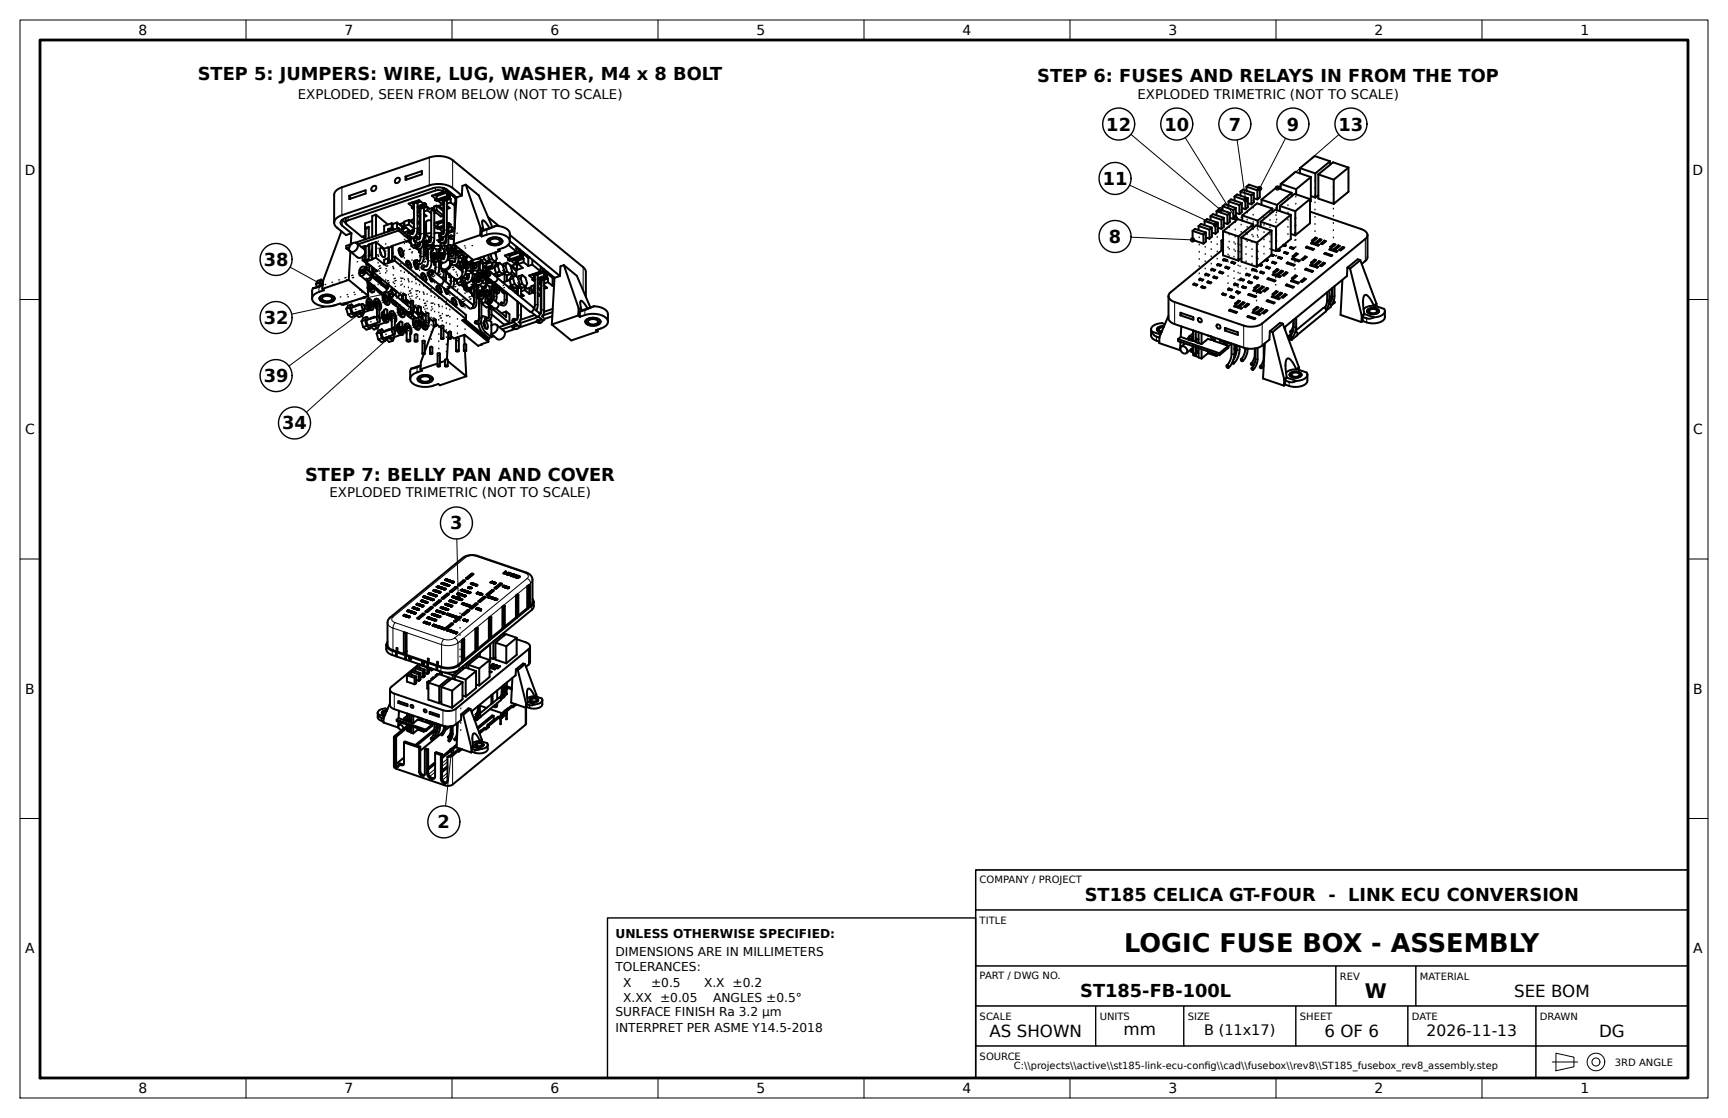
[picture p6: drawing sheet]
<svg xmlns="http://www.w3.org/2000/svg" width="432mm" height="279mm" viewBox="0 0 432 279" stroke-linecap="round" stroke-linejoin="round" font-family="sans-serif">
<defs><g id="words">
<text font-size="6.4" x="280.9" y="237.9">LOGIC FUSE BOX - ASSEMBLY</text>
<text font-size="5" x="341" y="249.4">W</text>
<g font-size="4.4">
<text x="49.4" y="20">STEP 5: JUMPERS: WIRE, LUG, WASHER, M4 x 8 BOLT</text>
<text x="259.2" y="20.4">STEP 6: FUSES AND RELAYS IN FROM THE TOP</text>
<text x="276.5" y="32.6">12</text>
<text x="291" y="32.6">10</text>
<text x="307" y="32.6">7</text>
<text x="321.5" y="32.6">9</text>
<text x="334.5" y="32.6">13</text>
<text x="275.5" y="46.2">11</text>
<text x="277.1" y="60.7">8</text>
<text x="65.9" y="66.5">38</text>
<text x="65.9" y="81">32</text>
<text x="65.9" y="95.5">39</text>
<text x="70.5" y="107.3">34</text>
<text x="76.2" y="120.1">STEP 7: BELLY PAN AND COVER</text>
<text x="112.5" y="132.3">3</text>
<text x="109.4" y="207">2</text>
<text x="271.1" y="225.2">ST185 CELICA GT-FOUR - LINK ECU CONVERSION</text>
<text x="269.9" y="249.2">ST185-FB-100L</text>
</g>
<g font-size="4.2">
<text x="378.4" y="249.1">SEE BOM</text>
<text x="247.3" y="259.1">AS SHOWN</text>
<text x="280.7" y="258.8">mm</text>
<text x="331" y="259.1">6 OF 6</text>
<text x="399.6" y="259.1">DG</text>
</g>
<text font-size="3.9" x="356.5" y="259">2026-11-13</text>
<text font-size="3.6" x="300.9" y="258.7">B (11x17)</text>
<g font-size="3.5">
<text x="34.6" y="8.8">8</text>
<text x="86.1" y="8.8">7</text>
<text x="137.6" y="8.8">6</text>
<text x="189.1" y="8.7">5</text>
<text x="240.5" y="8.8">4</text>
<text x="292" y="8.8">3</text>
<text x="343.5" y="8.8">2</text>
<text x="395" y="8.8">1</text>
<text x="6.2" y="43.7">D</text>
<text x="423" y="43.7">D</text>
<text x="6.3" y="108.5">C</text>
<text x="423.1" y="108.5">C</text>
<text x="6.3" y="173.4">B</text>
<text x="423.1" y="173.4">B</text>
<text x="6.3" y="238.2">A</text>
<text x="423.1" y="238.2">A</text>
<text x="34.6" y="273.2">8</text>
<text x="86.1" y="273.2">7</text>
<text x="137.6" y="273.2">6</text>
<text x="189.1" y="273.1">5</text>
<text x="240.5" y="273.2">4</text>
<text x="292" y="273.2">3</text>
<text x="343.5" y="273.2">2</text>
<text x="395" y="273.2">1</text>
</g>
<g font-size="3.3">
<text x="74.4" y="24.6">EXPLODED, SEEN FROM BELOW (NOT TO SCALE)</text>
<text x="284.2" y="24.6">EXPLODED TRIMETRIC (NOT TO SCALE)</text>
<text x="82.3" y="124.3">EXPLODED TRIMETRIC (NOT TO SCALE)</text>
</g>
<g font-size="3.1">
<text x="153.8" y="234.4">UNLESS OTHERWISE SPECIFIED:</text>
<text x="153.8" y="238.9">DIMENSIONS ARE IN MILLIMETERS</text>
<text x="153.8" y="242.7">TOLERANCES:</text>
<text x="155.7" y="246.6">X</text>
<text x="155.7" y="250.4">X.XX ±0.05</text>
<text x="162.7" y="246.6">±0.5</text>
<text x="175.9" y="246.6">X.X ±0.2</text>
<text x="178.2" y="250.4">ANGLES ±0.5°</text>
<text x="153.8" y="253.9">SURFACE FINISH Ra 3.2 µm</text>
<text x="153.8" y="258">INTERPRET PER ASME Y14.5-2018</text>
</g>
<g font-size="2.5">
<text x="244.8" y="220.6">COMPANY / PROJECT</text>
<text x="244.8" y="230.9">TITLE</text>
<text x="244.8" y="244.8">PART / DWG NO.</text>
<text x="334.8" y="244.9">REV</text>
<text x="354.8" y="244.9">MATERIAL</text>
<text x="244.8" y="254.9">SCALE</text>
<text x="274.8" y="254.9">UNITS</text>
<text x="296.8" y="254.9">SIZE</text>
<text x="324.8" y="254.9">SHEET</text>
<text x="352.8" y="254.9">DATE</text>
<text x="384.8" y="254.9">DRAWN</text>
<text x="244.8" y="264.9">SOURCE</text>
<text x="253.4" y="267.2">C:\\projects\\active\\st185-link-ecu-confg\\cad\\fusebox\\rev8\\ST185_fusebox_rev8_assembly.step</text>
<text x="300.9" y="267.2">i</text>
<text x="403.5" y="266.3">3RD ANGLE</text>
</g>
</g></defs>
<g fill="none" stroke="#000" stroke-width=".5">
<path d="M83.5 55.7l.5 1 2.5 2.1 1.3-.5M83.5 55.7v-7a2.37 2.37 0 0 1 1.9-1.9l21.9-7.4a6.8 6.8 0 0 1 5.8 .6l32.8 26.9 .5 .9v6.4M85.3 57.8l-4.6 12.6-.1 1.8M85.5 55l.9 .7M86.4 55.7l.2 .3 3.9 3.2 .8-.3M86.4 54.5v1.2M87.3 48.9l.2 .8M87.3 48.9l4.1-1.4v.9l-4.1 1.4zM87.8 58.3l-.1 2.7M90.6 59.2l.7 .5M90.8 59.1h.1M91.2 57l.9-.3v2.8"/>
<path d="M91.2 57l.1 .2M91.3 57.2v2.6M92.1 56.9l-.8 .3M93 55.2l-1.8 .6v1.2M93.1 46.7a.57 .57 0 0 1 .9 0 .57 .57 0 0 1-.3 .8 .57 .57 0 0 1-.9 0 .57 .57 0 0 1 .3-.8zM93.9 53.7l3 2.4M93.9 53.7l-.9 .3v5.2M93.9 53.7v5.2M97 57.3l.2 .1M97 57.3v.6M97.2 57.4l-.1 .1M97.2 57.4l-.1 .4"/>
<path d="M97.2 57.4h.1M97.9 57l-.9 .3M97.9 55.8l.2 .2M97.9 55.8l-1.9 .6v1.8M97.9 55.8v1.2M97.9 57l.1 .1M98 57.2h.1M98 57.2v.3M98 57.1l.1 .1M98 57.1v.1M98 57.1l-.8 .3M98.1 56v1.5"/>
<path d="M98.1 57.2l.2 .1M98.1 57.2l.2-.1v.3M99 44.6a.57 .57 0 0 1 .9 .1 .57 .57 0 0 1-.3 .8 .57 .57 0 0 1-.9 0 .57 .57 0 0 1 .3-.9zM99.2 55.6l1.2 1v1.1M99.2 55.6l-1.1 .4M99.2 55.6v1.5M99.6 57.6l-10.1 3.5M99.6 57l-10.8 3.6M99.6 57.6l2.8 2.3-4.6 1.6 .1 .1M99.6 57v.6M99.6 57l2.2 1.8M100.6 55.7l.4 .3"/>
<path d="M100.7 55.7l.3 .3M101 56v.9M101 55.6l-1.1 .4 1.1 .9M101 56.5l1.5 1.2-.5 .2M101.3 56.7l-.3 .2M101.3 44.1l.3 .8M101.3 44.1l4.1-1.4v.9l-4.1 1.4zM101.5 56.9l-.8 .3v.7M101.9 57.8l.4 .4M101.9 57.8l-1 .3M101.9 57.8v.7M102.2 55l-1.2 .4v1.1"/>
<path d="M102.2 55l1.2 1M102.2 56.1l1.2 1M102.2 56.1l-1.2 .4M102.2 55v1.1M102.2 59.1l.3 .2v.8M102.3 60l.2 .1M102.5 58.2l-.6 .2v.5M102.5 58.2a.48 .48 0 0 1-.1 .6 .48 .48 0 0 1-.5 .1M102.5 59.6l.2 .1M102.5 58.2l.4 .2M102.6 59.3v.3M102.7 59.7l.1 1.8"/>
<path d="M102.9 58v.4M102.9 58l.3 .3-.3 .1M102.9 58l-.5 .2M102.9 51.9l.5 .3M102.9 51.9h.1M103 50.7l.3 .3M103 50.6v.1M103.2 54.9l.2 .2M103.2 51.8l-.3 .1M103.2 51.8h.1M103.3 54.9l.1 .1M103.3 51v.9"/>
<path d="M103.3 57.5v.4M103.4 57.9h-.1M103.4 57.6l-.2-.1-.3 .1 .4 .3M103.4 50.9a.54 .54 0 0 1 .9 0v6.4a1.56 1.56 0 0 1-1.8 2l-.6-.4M103.4 50.9v6.9a.52 .52 0 0 1-.3 .6 .52 .52 0 0 1-.6-.2M103.4 51.8l-.1 .1M103.4 50.9l-.1 .1M103.4 54.8l-.9 .3 .9 .8M103.8 59.3l.1 .2M103.8 59.3v.2M103.8 59.3l-1.1 .4M103.9 59.4h.1"/>
<path d="M103.9 58.9l.5 .4-.5 .1M104.1 59.5l-.6 .2v.5M104.1 59.5a.48 .48 0 0 1-.1 .6 .48 .48 0 0 1-.5 .1M104.1 59.5l.3 .3a.6 .6 0 0 0 .6-.3 .6 .6 0 0 0 0-.6l.1-6.7a.54 .54 0 0 1 .9 0v6.4a1.56 1.56 0 0 1-1.9 2l-.6-.4M104.3 57.9l.7 .5M104.3 51.5l1.6-.5-1.2-1-2.6 .9 1.2 1M104.3 52l2-.7 1.1 .9 .7-.3 .4 .3M104.3 52.7l.5 .4M104.3 53.8l.7 .5M104.3 55.3l.4 .3-.4 .1M104.4 59.7l.1 .1M104.8 59.6v.1"/>
<path d="M104.8 52.2l.3 .2M104.8 53.1l-.5 .1M104.8 51.9v1.2M104.8 59.6h.1M104.8 59.6l-.4 .1M104.8 51.8l.3 .3M104.8 50.1l-1.8 .6M105 59.1h-.2l.2 .1M105 55.7l-.7 .3M105 57.3l-.7 .2M105 56.9l-.7 .2M105.1 53.6l-.1 5.8"/>
<path d="M105.1 50.4l-1 .3M105.1 51.7v.2M105.1 51.9l.2 .1M105.7 59.9a2.01 2.01 0 0 0 1.3 2.4M105.8 50.9h.1M105.9 59.4v.2M106 53.5l.6 .5-.6 .2M106 56.5l.5 .4M106 58.7h.1M106 59.2v.1M106.1 50.8l-.3 .1M106.1 50.8l.4 .3"/>
<path d="M106.3 59.4l-.1 .1a2.03 2.03 0 0 0 1 2.8M106.3 59.4l-.5 .3M106.3 58.4l-.3 .1v1M106.3 58.4v1M106.3 58.4l.2 .2M106.3 59.4h.1M106.5 51.5l-1.4 .4M106.5 58.5h.1M106.5 57.2l-.5 .2M106.5 57.4l-.5 .2M106.5 58.7l.5 .5 .8-.1M106.5 51.1l-2.2 .8"/>
<path d="M106.5 51.1h.1M106.8 51.7l-1.1 .3M106.8 52.6l1 .7M106.8 52.6l-.8 .3M106.8 51.8v.8M107.2 59.2l.2 1.3M107.8 55.1a.99 .99 0 0 0-1.3 .4v3.2M107.8 58.3h-.9l-.4 .4M108 52v.6M108.5 52.7l-.5-.1-.2 .2-.1 7.2-.3 .5-.5-.2M108.5 52.7l1.7 1.4 .6-.2M108.5 52.8v6.7a1.32 1.32 0 0 1-1.5 1.7l-.6-.3"/>
<path d="M108.5 56.2l.9 .7M108.7 49.9h.1M108.8 48.8l.3 .2M108.8 48.6v.2M109 56.9h.1M109 53.2l-.5 .1M109 49.8l-.3 .1M109 49.8h.1M109.1 55.7l.3 .3M109.1 55.6v.1M109.1 51.4v1.1M109.1 51.4l1.7 1.4"/>
<path d="M109.1 51.4l-.6 .2v1.1M109.1 52.5l1.7 1.4M109.1 52.5l-.6 .2M109.1 49v.9M109.3 56.8l-.3 .1M109.3 56.8h.1M109.4 56v.9M109.7 58.9l.2 .9M109.9 58.3l-.7-.1-.7 .2M110 59.8l-.4 .2v.4M110 59.8a.37 .37 0 0 1 0 .5 .37 .37 0 0 1-.4 .1M110 59.1l.3 .9"/>
<path d="M110.2 58.4l-.4 .1v.4M110.2 58.4a.37 .37 0 0 1 0 .4 .37 .37 0 0 1-.4 .1M110.2 58.4l.5 .1 .2-.5 .1-7.7 .3-.2 .4 .2v7.4a1.16 1.16 0 0 1-1.4 1.5l-.5-.3M110.3 58.1l.5 .1M110.3 58.1l-.2 .2M110.3 58.1l-.5 .4M110.4 59.2l.2 .7M110.5 48h.1M110.6 50.2l.4 .3M110.6 51.1l-.9 .3 1.1 .9M110.6 49.9v1.2M110.6 49.9l.4 .3"/>
<path d="M110.8 55h.1M110.8 55l-2.3 .8M110.8 59.2h.1M110.8 59.2l-.3 .8-.5-.2M110.8 56.9l-1 .3 1 .8M110.8 56.7l-1.4 .5-.4-.3M110.8 56.4l-1.4 .5M110.8 55.5l-1.4 .5M110.8 58.1h-.2M110.8 55.2l-1.7 .5M110.8 58.2h-.1M110.8 47.9l-1-.4-1 .1-21.8 7.5-.5 .2-.1 .4"/>
<path d="M110.8 47.9l-2.9 1 1.2 1M110.9 47.1l-.1 .8M110.9 47v.1M110.9 47.1h-.1M110.9 49.8v.1M110.9 49.9l.3 .2M111 51.6l-.2 .1v6.8M111 50.5h.1M111.1 47.1l.3 .3M111.4 47.9h.1M111.4 47.4v.5M111.5 59.4l.1 .9-.3 .5"/>
<path d="M111.5 58.7a1.57 1.57 0 0 1-1 2l-.9-.3M111.5 47.3l-.1 .1M111.6 58.2l.4 .3M111.7 57l.3 .2v1.1M111.7 55.7l.3 .3-.3 .1M111.7 51.4l.7 .6-.7 .2M111.7 49h.1M111.7 48.1v.9M111.7 48.1h.1M111.7 47.4v.4M111.7 47.8l.3 .2M111.7 47.8l-2.9 1"/>
<path d="M111.7 49l.3 .2M111.9 55.9h.1M112 49.2l-2.9 1-.4-.3M112 49.2h.1M112 48.9l-2.9 1M112 48l-2.9 1M112 48.9l.4 .3M112 48v.9M112 59v2.3M112.1 59.2h-.1M112.1 49.4h.1M112.2 55.8l-.3 .1"/>
<path d="M112.2 55.8l.4 .3M112.2 55.8h.1M112.3 49.4l.3 .3M112.3 49.4l-1.4 .5M112.3 49.3v.1M112.4 59.4l.6 .3h.5M112.4 49.2l-2.9 1 1.1 .9M112.5 48.4l1.3 1.1M112.5 48.3l.7 .5h.1M112.5 48.4l-.1 .8M112.5 48.1v.3M112.5 48.4h-.1"/>
<path d="M112.5 48.3h.1M112.5 56.4l-.8 .3M112.6 56.1l-.9 .3M112.6 56.1h.1M112.6 50.6l1 .8M112.6 50.6l-.9 .3M112.6 49.7l-1.2 .4M112.6 49.7v.9M112.8 56.7l-1 .3M112.9 58.9l-.5 .1v.4M112.9 58.9a.37 .37 0 0 1-.1 .4 .37 .37 0 0 1-.4 .1M112.9 57.5l.3 .3"/>
<path d="M112.9 57.5l-.9 .3M112.9 56.7v.8M113.5 58.8l-.2 .3-.4-.2M113.6 57.7l-1.5 .5a.92 .92 0 0 0 .6 1.4M113.8 49.5v1.1M114 50.6l-.4 .2v6.3l-1.2-.8-.7 .3M114 49.4l-.2 .1M114 49.4l-2.2-1.9a4.2 4.2 0 0 0-3.7-.5l-21.8 7.5a1.11 1.11 0 0 0-1 .6 1.11 1.11 0 0 0 0 1.1l2.5 2.1M114.1 49.3l-.7 11.7M115.4 48.9l-2.3-1.9a6.8 6.8 0 0 0-5.8-.7l-21.9 7.5a2.37 2.37 0 0 0-1.9 1.9M115.4 48.9l-1.3 .4M116.4 46.2l-.9 .3-.1 2.4"/>
<path d="M116.4 46.2l3.2 2.6 3.4 7.9M116.4 46.2l3.7 10.7M120 58.7l.4 .4M120 58.7l-6.6 2.3M120.1 56.9l.7 .6M120.1 56.9l-.1 1.8M120.4 59.1l1.2-.5a5.2 5.2 0 0 1 5.7 1.2l.1 .5M120.4 57.8v1.3M120.8 57.5l-.4 .3M122 54.2l2.7 2.3M122 59.8a2.57 2.57 0 0 1 3.6 .4 1.35 1.35 0 0 1-1.7 1.1 1.68 1.68 0 0 1-2.1-1zM122.3 57l-.6-1a1.11 1.11 0 0 0-1.1-.9l-.1 .8 .4 1.6"/>
<path d="M122.5 60a1.42 1.42 0 0 1 2.4 .4 1.55 1.55 0 0 1-2.5-.2zM123 56.7h.1M123.9 56.4a3.4 3.4 0 0 1 3.5 1.8v2.1M123.9 56.4l-3.5 1.4M123.9 56.4l-3.1 1.1M127.4 58.7l12.5 10.3M298 57.7l.6-.5 2.7 .9M298 57.7l2.7 .9M298 57.7v2.3l2.7 .9M299.5 56.5v1M299.5 56.5l.6-.5 2.7 .9M299.5 56.5l2.7 .9"/>
<path d="M300.7 58.6v2.3M301 55.2l.6-.5 2.7 1M301 55.2l2.7 1M301 55.2v1.1M301.3 58.1l-.6 .5M301.3 58.1v2.3l-.6 .5M301.3 59.3l.9 .3M302.2 57.4v2.2M302.5 54l.6-.5 2.7 .9M302.5 54l2.7 .9M302.5 54v1M302.8 56.9v2.2l-.6 .5"/>
<path d="M302.8 56.9l-.6 .5M302.8 58.1l.9 .3M303.7 56.2v2.2M304 52.8l2.7 .9M304 52.8v1M304 52.8l.6-.5 2.7 .9M304.3 55.7l-.6 .5M304.3 55.7v2.2l-.6 .5M304.3 56.9l.9 .3M305.2 54.9v2.3M305.5 51.6l.6-.5 2.7 .9M305.5 51.6l2.7 .9"/>
<path d="M305.5 51.6v1M305.6 57.8v6l3.9 1.3M305.6 59.8l-.4 .4M305.6 57.8l3.9 1.3M305.8 54.4l-.6 .5M305.8 54.4v2.3l-.6 .5M305.8 55.7l.9 .3M306.7 53.7v2.3M307 50.3l.6-.5 2.7 1M307 50.3l2.7 1M307 50.3v1.1M307.3 53.2l-.6 .5"/>
<path d="M307.3 53.2v2.3l-.6 .5M307.3 54.4l.9 .3M308.2 52.5v2.2M308.5 49.1l.6-.5 2.7 .9M308.5 49.1l2.7 .9M308.5 49.1v1M308.8 52l-.6 .5M308.8 52v2.2l-.6 .5M308.8 53.2l.9 .3M309.5 59.1v6M309.7 51.3v2.2M310 47.9l.6-.5 2.7 .9"/>
<path d="M310 47.9l2.7 .9M310 47.9v1M310.2 59.3l3.9 1.4M310.2 59.3v6.1l3.9 1.3M310.3 50.8l-.6 .5M310.3 50.8v2.2l-.6 .5M310.3 52l.9 .3M310.4 53.8l3.9 1.4M310.4 53.8v1.3M311.2 50v2.3M311.5 46.6l.6-.5 2.7 1M311.5 46.6l2.7 1"/>
<path d="M311.5 46.6v1.1M311.8 49.5l-.6 .5M311.8 49.5v2.3l-.6 .5M311.8 50.8l.9 .3M312.7 48.8v2.3M313.2 56.1v.8M313.2 56.1l-3.7 3M313.2 56.1l-3.9-1.3-3.7 3M313.3 48.3l-.6 .5M313.3 48.3v2.3l-.6 .5M313.3 49.5l.9 .3M314.2 47.6v2.2"/>
<path d="M314.3 55.2v1.3M314.8 47.1l-.6 .5M314.8 47.1v2.2l-.6 .5M315 55.4l3.9 1.3M315 55.4v1.3M315.2 49.9l3.9 1.3M315.2 49.9v1.3M317.7 57.6v6.1l-3.6 3M317.7 57.6l-3.6 3.1M317.7 57.6l-3.8-1.3-3.7 3M318 52.1l-3.9-1.3-3.7 3M318 52.1l-3.7 3.1"/>
<path d="M318 52.1v.9M318.9 56.7v6.1M319.1 51.2v1.3M319.8 51.5l3.9 1.3M319.8 51.5v1.3M320 46l3.9 1.3M320 46v1.3M322.5 53.7v6l-3.6 3.1M322.5 53.7l-3.6 3M322.5 58.4l1.2 .4M322.5 53.7l-3.8-1.3-3.7 3M322.8 48.2l-3.9-1.3-3.7 3"/>
<path d="M322.8 48.2l-3.7 3M322.8 48.2v.9M323.7 52.8v6M323.9 47.3v1.3M324.8 42l3.9 1.3M324.8 42v1.3M327.4 52.9l12.8 4.4a1.87 1.87 0 0 1 1.5 1.4M327.4 49.8v6l-3.7 3M327.4 49.8l-3.7 3M327.4 49.8l-3.9-1.4-3.7 3.1M327.6 44.3l-3.9-1.4-3.7 3.1M327.6 44.3v6l-.2 .2"/>
<path d="M327.6 44.3l-3.7 3M327.6 49l1.1 .4M328.7 43.3v6.1M328.7 59.4v.4M329.4 48.8l-.7 .6M329.4 43.6l3.9 1.3M329.4 43.6v6l3.9 1.3M329.8 59.8v.4M332.4 40.3l-3.9-1.3-3.7 3M332.4 40.3l-3.7 3M332.4 40.3v.9M333.3 44.9v6"/>
<path d="M337 41.9v6l-3.7 3M337 41.9l-3.7 3M337 41.9l-3.9-1.3-3.7 3M341.7 58.7v5.7l-.3 .6-1.1 1M341.7 58.7l-.5 1-25.8 21.1a5.4 5.4 0 0 1-4.6 .6l-17.3-5.9a1.87 1.87 0 0 1-1.5-1.5M78.2 72l-.2 .5v2.1M79 71l.2 .7M79.8 70.7l-.8 .3M79.8 70.7l.3 .7M79.9 74.6a1.61 1.61 0 0 0 2.1 1l1.1-.3 .5-.7M79.9 74.6a2.3 2.3 0 0 1 3.2-.6l.5 .6M79.9 74.3v.3"/>
<path d="M80 74.1a2.57 2.57 0 0 1 3.6 .4 1.35 1.35 0 0 1-1.6 1.1 1.68 1.68 0 0 1-2.2-1zM80.3 69.9l-.5 .8M80.3 69.9l-.9 .3-.4 .8M80.3 69.9l.4 .4M80.6 72.2l.4 .3-1.3 .5a2.1 2.1 0 0 0-1.7 1.6M80.6 71.4l-2.4 .6M80.6 74.3a1.42 1.42 0 0 1 2.4 .4 1.55 1.55 0 0 1-2.5-.1zM80.6 71.2l-2.4 .8M80.6 70.5a.5 .5 0 0 0-.3 .8M83.6 74.3v.3M86.5 62.1l.9 .6M86.5 77.2l.5 1.4"/>
<path d="M86.7 75.8h.1M86.8 75.8l-1 .3M86.8 75.7v.1M87 78.6l.8 .7 .9-.3M87.1 70l4.9 3.9M87.1 70l-6.5 2.2M87.3 61.8l-.8 .3M87.4 76.9l.4 1.4M87.4 76.9l-.9 .3M87.5 62.8l2 1.6h.6l.5-.3M87.6 62.9l-.5 7.1M87.8 61l-1.3 .4v.7"/>
<path d="M87.8 78.3l-.8 .3M87.8 76.1l-.8 .3-.5 .8M87.8 76.1l.7 .6M87.8 78.3l.9 .7M87.8 76.1l-.4 .8M88.9 78.6l.8 .7 .8-.3M89 78.1l-.3 .9M89.2 60.8a1.38 1.38 0 0 0-1.6 .4 1.38 1.38 0 0 0-.1 1.6M89.2 60.8a1.38 1.38 0 0 1-.2 1.6 1.38 1.38 0 0 1-1.5 .4M89.2 60.8l1.8 1.5a1.23 1.23 0 0 1-.4 1.8M89.6 77.9l.1 .4M89.7 78.3l.8 .7"/>
<path d="M89.7 76.1l-.9 .3-.1 .2M89.7 78.3l-.8 .3M89.7 76.1l-.1 .2M89.7 76.1l.2 .1M89.8 68.4l.2 .4M89.8 68.4a.8 .8 0 0 1 .5-.9 .8 .8 0 0 1 1 .3 .94 .94 0 0 1-1.3 1M89.8 67.6v.8M90 68.8l1.6 1.3a.95 .95 0 0 0 1.3-1M90.5 76a.98 .98 0 0 1 .5 1.4M90.5 76a.98 .98 0 0 0 .5 1.4M90.5 76l-2.5 .8a.98 .98 0 0 0 .5 1.4l2.5-.8M90.6 65l1.6 1.3 .5 .1"/>
<path d="M90.6 61.6v.4M90.6 64.1v.9M90.9 78l-.4 1M91.1 66.7a.85 .85 0 0 1-.1 1.1 .85 .85 0 0 1-1.1 .1l-.1-.3M91.1 66.7a.94 .94 0 0 0-1.3 .9M91.1 66.7l1.6 1.3M91.2 74.3l-.4 .1M91.2 74.3h-.2M91.2 80l.4 1.4M91.2 80l-.9 .3M91.3 61.5v3.6M91.3 64.8v.1"/>
<path d="M91.3 64.8l-.7 .2M91.3 67.1v.8M91.3 67.1l1.6 1.3v.8l-1.6-1.3M91.3 67.1l-1.5 .5M91.3 67.9l-1.5 .5M91.3 74.2l-.1 .1M91.3 65v.1M91.3 61.5v3.5M91.4 65.4l2.8 2.3-.9 .4M91.6 66.2v-.4v1.3M91.6 66.1h.1M91.6 79.2l.7 .6"/>
<path d="M91.6 79.2l-.4 .8M91.6 79.2l-.9 .3-.4 .8M91.7 76.2l-.7 .2M91.8 70.2l.2 3.7M91.8 70.5h.1M91.9 71.7a1.2 1.2 0 0 0 1.4 1.3M92 70.3l-.2 .3M92 73.9l-6.6 2.3-.4-.3-1.2 .4a5.2 5.2 0 0 1-5.7-1.2l-.1-.5M92.1 70.4a2.03 2.03 0 0 0 1.2 2.6M92.1 64.8l-.8 .2M92.1 61.3v3.6l-.7 .2v.3M92.1 74.7l-.2 .1a1.87 1.87 0 0 0 .9 2.7l.3-.1"/>
<path d="M92.1 74.7a1.87 1.87 0 0 0 1 2.7M92.1 74.7h.1a1.93 1.93 0 0 1 .9 2.7M92.2 75.4l.5 .6v.8M92.2 61.3l-1.9 .4M92.2 61.1v.2M92.3 66.4l-.1 1.2M92.3 61.1v2.8M92.3 75.3a.87 .87 0 0 1 .4 1.5 1.19 1.19 0 0 1-.4-1.5zM92.4 75.9l.2 .1M92.4 75.9l-.1 .2M92.4 75.9l-.2 .1M92.5 70.9l.4 .5 .1 .9"/>
<path d="M92.5 77.5l-2.2 .7-.4-.4M92.6 70.8a.97 .97 0 0 0 .6 1.5l.1-.5-.2-.5M92.6 76h.1M92.7 69.1a.86 .86 0 0 1-1.2 .5M92.8 68.7l3.9 3.2v.3l-3.9-3.2zM92.9 68.5l3.6 3a1.06 1.06 0 0 1 0 1.2 1.06 1.06 0 0 1-1.1 .4l-3.5-2.8M93 66.7v1.9M93 62.3l-.2 .6 .1 .8M93 64.7l.1 .1-1.7 .6M93 60.8v3.9M93 63.7l-.9 .3M93.3 68.1l7.4 6"/>
<path d="M93.3 67v1.1M93.4 68.1l-.2 .7M93.5 79.2l-.9 .3-.1 .2M93.5 79.2l-.1 .2M93.5 79.2l.2 .1M93.6 71.6v.9l-.3 .5M93.8 71.8l.6 1.1 .4 .2 .4-.1-.5-.2-.4-.6M93.9 67.5h.1M93.9 60.5l-1.8 .7 .1 .1M93.9 60.5l2.1 1.7 1.9-.6M93.9 60.5v3.9M93.9 64.4l2.1 1.7"/>
<path d="M93.9 64.4l-.9 .3M94 69.4h.1M94 69.2v.2M94 74.7l-.2 .1a1.89 1.89 0 0 0 .4 2.5M94 74.7h.1a1.93 1.93 0 0 1 .9 2.7M94 74.7a1.77 1.77 0 0 0 .2 2.2M94.1 75.4l.4 .4M94.2 68.8l-.3 .6M94.2 76.2l-.1-.8a.87 .87 0 0 1 .7 1.3M94.2 79.1v-3.1l.3-.2 .3 .2v3.1M94.2 79.1l.3 .1 .3-.1M94.2 79.1l.3-.2 .3 .2"/>
<path d="M94.2 79.1l-2.4 .8a.98 .98 0 0 0 .5 1.5l2.5-.9M94.2 79.1a1.04 1.04 0 0 0 .6 1.4M94.3 69.1l.9 .8v.5M94.3 69.1v.5M94.3 69.1l-.3 .1M94.6 79.2a1.02 1.02 0 0 1 .2 1.3M94.8 77.4h.2zM94.8 73.1l.2 .3 .7 .2M94.9 69.4v.2M94.9 62.7l.4 1.1M94.9 69.4v.1M95.1 62v-.1a1.51 1.51 0 0 1 .8 2.4 1.75 1.75 0 0 1-.8-2.3z"/>
<path d="M95.4 79.3l-.6 .2M95.9 73.3l-.1 .1a2.03 2.03 0 0 0 1.1 2.8l.2-.1M95.9 73.2v.1M95.9 77.8l-.2 .1a1.87 1.87 0 0 0 .9 2.7l.3-.1M95.9 77.8a1.87 1.87 0 0 0 1 2.7M96 78.6l.1 .8 .4 .5 .3-.2-.1-.7M96 78.9v-1.4a.47 .47 0 0 1 .8 0v1.4M96 78.9l.4 .2 .4-.2M96 78.9a.47 .47 0 0 1 .8 0M96 77.8h-.1M96 79.1h.2l-.2 .2M96.1 73.3a2.03 2.03 0 0 0 1 2.8"/>
<path d="M96.1 73.3h-.2M96.2 73.1v.2M96.2 73.3h-.1M96.3 74l.4 .5v.9M96.3 74a.93 .93 0 0 1 .5 1.5l-.5-.7zM96.4 79.1h.1M96.4 79.1l.1 .8M96.8 78.4a1.69 1.69 0 0 1 .1 2.1M96.8 70.9v1.2M96.8 72.1l-.1 .1M96.8 71v1.1M97 64.6l.1 .1"/>
<path d="M97 64.6l-1 .3v1.2M97 64.6v.9l1-.4M97.1 73v1a1.7 1.7 0 0 1 0 2.1M97.1 73.4l.4 .1M97.1 65.4h.1M97.2 65.3l-.1 .1M97.2 65.3v.1M97.2 61.9l-.1 3.5M97.2 71.2l-.4 .9M97.4 74.3l4.5 3.7h.4l.4-.3M97.5 74.3a1.8 1.8 0 0 0 1.2 1.8h.3M97.6 73.6a.38 .38 0 0 1 .6 .1 .38 .38 0 0 1-.4 .5l-.3-.2z"/>
<path d="M97.7 72.6h.1M97.8 74.6a1.58 1.58 0 0 0 1.2 1.5M97.8 72.3v1M97.8 77.8a1.19 1.19 0 0 0-.3 1.9l.4 .6M97.8 77.8h.1a1.93 1.93 0 0 1 .8 2.7M97.8 77.8a1.67 1.67 0 0 0 .1 2M97.9 79.1a.47 .47 0 0 1 .8 0v2.9M97.9 79.1v2.9M97.9 78.5l.3 .4M97.9 61.5v.1M98 71.9l-.6 .9-.5 .2h-.6M98 65h.1"/>
<path d="M98 65v.1M98 61.5v3.5M98 65l-.8 .3M98 73.2l-.1 .1M98 73.2v.1M98.1 72.2l.9 .8v.3M98.1 72.2l-.1 1M98.1 72.2l-.3 .1M98.1 61.4v2.9M98.2 73.3a.64 .64 0 0 0-.7 .2 .64 .64 0 0 0-.1 .8M98.2 73.3a.64 .64 0 0 1 0 .8 .64 .64 0 0 1-.8 .2M98.2 73.3l4.5 3.7"/>
<path d="M98.2 74.9l.6 .5M98.5 72.4v.2M98.6 79l-.2-.4a.33 .33 0 0 0-.5-.2 .33 .33 0 0 0 0 .5v.2M98.7 64.1l-.7 .2v.8M98.7 64.1l17.7 14.6v1M98.7 64.1v1.1M98.7 65.2l17.7 14.5M98.7 65.2l-2.7 .9M98.7 79.1v.6M98.7 75.3l-.1 .1M98.7 76.2l.2 .3 .6 .1M98.7 76.2h.1"/>
<path d="M98.8 75.4h.1M98.9 72.6l-.1 .2M99.1 72.8l-.4 .9M99.3 75.8l-.3 .3M99.6 62.6l.4 .6v.6M99.6 62.4l.5 .7 .1 .9M99.6 62.3l.1-.1a1.14 1.14 0 0 1 .6 1.9l-.1-.1M99.7 76.5h-.1a2.03 2.03 0 0 0 1 2.8l.3-.1M99.7 76.2v.2M99.7 62.1a.66 .66 0 0 1 .9 .6l.2 .8a.48 .48 0 0 1-.4 .7 .48 .48 0 0 1-.5-.6l-.3-.9zM99.9 73.5l-.5 .8M99.9 76.4a2.03 2.03 0 0 0 1 2.8"/>
<path d="M99.9 76.4l-.2 .1M100 76.4h.1M100 76.4h-.1M100 77.1l.5 .6v.8M100.1 77.1a.93 .93 0 0 1 .5 1.5l-.5-.7zM100.4 73.9v1.3M100.6 74.1v1.2M100.7 75.2v-1.5l.4-.2 .3 .2v1.5M100.7 75.2l.3 .2 .4-.2M100.7 75.2l.4-.2 .3 .2M100.9 77.1a1.7 1.7 0 0 1 0 2.1M100.9 77.1h.1"/>
<path d="M101.3 77.4a1.8 1.8 0 0 0 1.2 1.9M101.4 74.7l1.3 1M101.5 65.7l.3 .5 .1 .6M101.5 65.5l.4 .6 .2 .8M101.5 65.4l.1-.1a1.23 1.23 0 0 1 .8 1.8v.1M101.6 77.7a1.58 1.58 0 0 0 1.2 1.5M101.6 75.7h-.5M101.7 66.7l-.2-1.1a.45 .45 0 0 1 .4-.5 .45 .45 0 0 1 .5 .5l.3 1.1-.2 .6M101.8 75.3l-.2 .1v.7M101.8 75.3l.9 .7M101.8 75.3v1M101.8 76.3h.1"/>
<path d="M101.9 60.3l.9 .7M102 78l.4 .5 .3-.1M102.3 75.5v.2M102.5 60.1l-1 .3-.1-.1M102.5 78.3l-.1 .2M102.5 79.3l.2 .3 .6 .1M102.5 79.3h.1M102.7 75.8l-.2 .1M102.7 78.4v-3.1l.2-.2 .3 .2v3.1M102.7 78.4l.2 .1 .3-.1M102.7 78.4l.2-.2 .3 .2M102.8 79.2l-.3 .1"/>
<path d="M102.8 61.5l.6 .5 .3-.1M103.1 78.8l-.3 .4M103.2 78.8l-.1 .1M103.2 77.6l1.3 1.1a.53 .53 0 0 1 0 .6 .53 .53 0 0 1-.6 .1l-1.7-1.4M103.2 76.2l1.3 1M103.4 65.7l.4 .6v.6M103.4 65.5l.5 .7 .1 .9M103.5 79.1v.5M103.6 76.5l-.3 1.2M103.7 79.5l-.3 .1a2.03 2.03 0 0 0 1 2.8l.3-.1M103.7 79.5a2.03 2.03 0 0 0 1 2.8M103.7 79.3v.2"/>
<path d="M103.8 61.2l.3 .2M103.8 60.4v.8M103.8 61.2l-1 .3M103.8 65.3l-.4 .1M103.9 65.1h-.1a1.14 1.14 0 0 0 0 1.8l.4 .3 .3-.1v-1.1M104.2 61.4l-.4 .2v.4M104.2 61.4a.37 .37 0 0 1 0 .5 .37 .37 0 0 1-.4 .1M104.2 77v1.4M104.3 65.1l-.5 .1v.4M104.3 65.1a.41 .41 0 0 1-.1 .4 .41 .41 0 0 1-.4 .1M104.3 66l.1 .9-.1 .2h-.3M104.4 62.3l.3 .3"/>
<path d="M104.4 60.7v.8M104.4 61.1l.2 .2M104.4 77.2v1.4M104.5 60.7v.5M104.5 78.3v-1.5l.3-.2 .4 .2v1.5M104.5 78.3l.3 .2 .4-.2M104.5 78.3l.3-.1 .4 .1M104.6 61.3v.3M104.6 62.3v.1M104.6 62.4h.1v.6M104.6 79l1.7 1.4a.31 .31 0 0 1-.1 .3 .31 .31 0 0 1-.3 .1l-1.7-1.3M104.7 79.8v.4a1.7 1.7 0 0 1 0 2.1"/>
<path d="M104.7 63l.4 .4M104.9 78.5l-.2 .4M104.9 61.1l-.3 .2M105 60.6l-.2 1-.6-.2M105.1 62.2l-.1 2.7-.2 .4-.5-.2M105.1 62.9l-.4 .1M105.2 77.8l1.2 1M105.3 68.8l.3 .5 .1 .6M105.3 68.6l.4 .6 .2 .8M105.3 68.6l.1-.2a1.23 1.23 0 0 1 .8 1.8v.1M105.4 79.5l-.1 .1M105.4 78.9v.6"/>
<path d="M105.5 78.1l-.1 .8-.4 .5M105.5 69.8l-.2-1a.45 .45 0 0 1 .4-.6 .45 .45 0 0 1 .5 .5l.3 1.1-.2 .6M105.6 79.4l-.2 .2M105.6 79.4l-.2 .1M105.6 78.4l-.1 .1M105.6 78.4l.8 .6M105.6 78.4v1M105.6 79.4h.1M105.7 60v.7a1.16 1.16 0 0 1-1.5 1.5l-.4-.2M105.9 61.2v3.1a1.32 1.32 0 0 1-1.6 1.7l-.5-.4M105.9 63.5l.7 .6M105.9 62.9l.4 .3"/>
<path d="M106 66.4l-.6 .1v.5M106 66.4a.48 .48 0 0 1-.1 .5 .48 .48 0 0 1-.5 .1M106.1 78.6v.2M106.3 62v1.2M106.3 62.7l.1 .1M106.3 63.2l-.4 .1M106.3 62v.7M106.4 60.2l.2 .1M106.4 62.8l.2 1.8M106.5 61.2l.4 .1M106.6 64.6l.3 .3M106.6 61.2v.2"/>
<path d="M106.7 61.5l.2-.3v.4M106.9 60.3l-.3-.2a.9 .9 0 0 0 .4 1.5l.2-.3M106.9 60.3l-.5 .2v.4M106.9 60.3a.41 .41 0 0 1 0 .5 .41 .41 0 0 1-.5 .1M106.9 62.4v3.5a.52 .52 0 0 1-.3 .7 .52 .52 0 0 1-.6-.2M106.9 62.7l-.5 .1M106.9 64.5l-.3 .1M107.1 79.4l1.2 1M107.2 69l.3 .9a.42 .42 0 0 0 .4 .5 .42 .42 0 0 0 .5-.4M107.2 62.3h-.2M107.4 68a.38 .38 0 0 1 .6 .2 .38 .38 0 0 1-.5 .4l-.3-.1zM107.4 79.6l-.3 1.2"/>
<path d="M107.5 69.3l.1 .7M107.5 61.3v.6l-.3 .4M107.7 69.5v.7M107.8 64.5v.9a1.56 1.56 0 0 1-1.8 2l-.6-.4M107.8 65.1l.7 .6M107.8 62.1l.1 .1M107.8 61.2v1.5M107.9 62.4l-.1 .1M108 64.8l-.2 .1M108.1 61l.3 .2M108.1 67.6a.89 .89 0 0 0-1 .3 .89 .89 0 0 0-.1 1M108.1 67.6a.89 .89 0 0 1-.1 1 .89 .89 0 0 1-1 .3"/>
<path d="M108.1 67.6l2.6 2.1a.89 .89 0 0 1-.1 1.1 .89 .89 0 0 1-1 .2l-2.6-2.1M108.2 62.6h-.1a2.03 2.03 0 0 0 1 2.8M108.2 62.6l-.4 .1a2.03 2.03 0 0 0 1.1 2.8l.2-.1M108.2 61.5l-.3 .1v1M108.2 61.5l.2 .2M108.2 61.5v1.1M108.2 69.9l-.1 .3h-.3M108.3 63.3l.1 .1M108.3 63.2a.93 .93 0 0 1 .5 1.6l-.5-.7zM108.3 65.3l.2 .8M108.4 60.6h-.1M108.4 60.5v1.4"/>
<path d="M108.4 63.4l.4 .7v.6M108.4 63.4h-.2v.5M108.4 61.7a.88 .88 0 0 1 1-.4 .88 .88 0 0 1 .6 .7l-.5 .3h-.6l-.5-.4zM108.5 66.1l.3 .3M108.8 64.2l-.4 .2M108.8 65.5v1.8l-.2 .7M108.8 64.3v.2M108.8 66l-.3 .1M109.1 72l.3 .4 .1 .6M109.1 71.7l.4 .7 .2 .7M109.1 62.3v1a1.7 1.7 0 0 1 0 2.1M109.1 71.7l.1-.1a1.23 1.23 0 0 1 .8 1.7v.1"/>
<path d="M109.3 72.9l-.2-1a.45 .45 0 0 1 .4-.6 .45 .45 0 0 1 .5 .5l.3 1.1-.2 .6M109.7 65.3v2.3l-.4 1M109.7 66.7h.1M109.7 66.1l.4 .2M109.7 62.2v.5M109.7 64.5v.1M109.8 62.6a1.59 1.59 0 0 0 0 2M109.8 62.3v.1M109.8 62.2v.4M109.9 67l.7 .3M110.1 62.5a1.59 1.59 0 0 0-.1 2M110.1 62.5l-.3 .1"/>
<path d="M110.1 65.5v.8M110.1 65.8l.1 .1M110.1 66.3l-.4 .1M110.1 62.5h.1M110.1 60.7v1.8M110.1 61.5l.2 .2M110.1 65.6v.3M110.2 64.5l-.6 .2v.5M110.2 64.5a.48 .48 0 0 1-.1 .6 .48 .48 0 0 1-.5 .1M110.2 63.3l.4 .5 .1 .9M110.2 66.4l-.3 .2v.4M110.2 63.2a.93 .93 0 0 1 .5 1.5l-.5-.6z"/>
<path d="M110.2 65.9v.2M110.2 66.9l-.3 .1M110.3 61.6v.1M110.3 60.7v1.1M110.3 61.8l.5 .5h.3M110.3 64.3l.4 .2M110.3 65.9h-.1M110.4 67.7l.5 .4M110.4 67.2v.5M110.4 65.7l-.2 .8 .3 .7M110.4 64.3v.2M110.5 60.7l.4 .2 .4-.1"/>
<path d="M110.6 63.8v.1M110.7 64.5l-.2 .1M110.8 60.6l.5 .2M110.8 69.9l1.4 1.2a.81 .81 0 0 1-.1 .9 .81 .81 0 0 1-.9 .2l-1.3-1.1M110.9 67.5l-.1 2.4M110.9 67.5l-.5 .2M111 72l.3 1a.46 .46 0 0 0 .6 .5 .46 .46 0 0 0 .3-.7M111 62.3l.1 1.3M111 62.3v1.1M111.1 63.6v.5a.52 .52 0 0 1-.3 .6 .52 .52 0 0 1-.6-.2M111.1 61.4v2.2M111.2 72.3l.2 .8"/>
<path d="M111.4 72.3l.1 1M111.5 67.9l-.2 2.4M111.5 68.1l.8 .7M111.6 68h-.1M111.7 61.5a1.11 1.11 0 0 0-1.4 .3M112 64.6l.2 .2M112 64.6v.3M112 64.6l-.1 .1M112 64.2l.2 .1M112 72.7l-.1 .6h-.3M112 63.4a1.66 1.66 0 0 1-1.7 2.2l-.7-.4M112.1 68.4l.2 .8"/>
<path d="M112.2 63.6v1.4a1.14 1.14 0 0 1 1.6-.2M112.2 63.7h-.2M112.2 61.3a1.87 1.87 0 0 1 1 2.6M112.2 61.3a1.93 1.93 0 0 0 1 2.6M112.2 61.3l-.3 .1a1.93 1.93 0 0 0 1 2.6l.3-.1M112.3 69.2l.4 .4M112.3 62l.5 .7v.6M112.3 71.4l5.8 4.7a.64 .64 0 0 1 0 .8 .64 .64 0 0 1-.7 .2l-5.8-4.8M112.4 61.9a.9 .9 0 0 1 .5 1.4l-.6-.6zM112.6 65.3l-.4-.3a1.48 1.48 0 0 1-.1 1.7 1.48 1.48 0 0 1-1.6 .5M112.6 61.3l1.1 .1M112.7 68.9v1.9l-.3 .6"/>
<path d="M112.7 69.1l-.4 .1M112.8 65.9a1.44 1.44 0 0 1-.8 1.4 1.44 1.44 0 0 1-1.5-.1M112.9 75.1l.3 .4 .1 .6M112.9 74.8l.4 .7 .1 .8M112.9 74.8l.1-.1a1.23 1.23 0 0 1 .8 1.8h-.1M113 65.3l-.5 .2v.4M113 65.3a.41 .41 0 0 1 0 .5 .41 .41 0 0 1-.5 .1M113.1 76l-.2-1a.45 .45 0 0 1 .4-.6 .45 .45 0 0 1 .5 .5l.3 .9-.2 .8M113.4 61l4.8 4 6.6-2.3M113.5 69.5l-.1 1.6-.4 .8M113.5 69.7l.7 .6M113.5 65.4v.1"/>
<path d="M113.5 69.6h.1M113.6 65.4v.1M113.6 65.3v.1M113.7 66.3l1.6 1.3a1.41 1.41 0 0 1-.1 1.6 1.41 1.41 0 0 1-1.6 .4l-2.6-2.1M113.7 65.2l-.5 .2M113.8 61.3a1.91 1.91 0 0 0 1 2.7l.2-.1M113.8 63.2l-.1 2.1-.2 .2-.5-.2M113.9 61.4a1.94 1.94 0 0 0 1.1 2.5M113.9 66.5l.2-.2 .2 .1 .4 .7M113.9 61.4v.7l.3 .5 .2 .2 .8-.3 .2 .7M114 66.4l.3 .4M114 69.8l.2 1"/>
<path d="M114.2 70.8l.6 .5 .8-.3M114.5 65.3h.9M114.6 64.5l.9 .1M114.6 64.5a1.32 1.32 0 0 1-1.6 1.7l-.5-.3M114.6 62.7v.5M114.6 64v.5M114.7 62.7v.6M114.8 75l.3 .6 .1 .6M114.8 74.9l.1 .7 .4 .8a.41 .41 0 0 0 .6 .1 .41 .41 0 0 0 .1-.6M114.8 65.4v1l.3 1.1M114.8 66.5l.2 .1M114.9 65.4l.1 .1"/>
<path d="M115 62.6v.4a.33 .33 0 0 1-.3 .3 .33 .33 0 0 1-.3-.3l-.2-.3M115 65.5v1.1M115.1 75.2l.2 1.2M115.1 69.3v1.2M115.1 70.5l.3 .2M115.1 70.5l-.9 .3M115.2 69.3a2.14 2.14 0 0 0 1.2 2.4l.2-.1M115.2 71.2l.7 .5M115.3 63.5l-.3 .4M115.4 63.6l.9 .5 .7-.1M115.4 69.3a2.18 2.18 0 0 0 1.2 2.3M115.4 65.4l-.4 .1"/>
<path d="M115.6 66.1l-.1 1.7M115.6 66.9l-.2 .1 .2 .1M115.6 66.4l-.6 .2M115.7 62.9l-.4 .4 .1 .3M115.7 62.9h.1M115.7 64.5a1.93 1.93 0 0 0 1 2.6l.2-.1M115.7 80l6.3 5.1v.3M115.8 63.9v.5M115.8 75.8l-.1 .6-.3 .1M115.9 70.4l.1 .2a.32 .32 0 0 0 .3 .4 .32 .32 0 0 0 .4-.3M115.9 65.5l.6 .3 .5-.2M115.9 71.6v.3"/>
<path d="M115.9 71.9l.7 .4 .6-.2M116 79.9l6 4.9M116 64.4l.6 .2M116 64.4a1.93 1.93 0 0 0 .9 2.6M116 64.4l-.3 .1M116.1 63.2l-.3 .4h-.4M116.1 72.3l.6 .6 .9-.4M116.1 72v.3M116.1 65.6l.1 .4a.42 .42 0 0 0 .5 .4 .42 .42 0 0 0 .2-.7M116.1 70.5l-.1 .1M116.2 65h.3M116.2 79.8l5.9 4.9"/>
<path d="M116.2 69.5h-.3M116.2 69.5l-.5 .2v.5M116.2 69.5a.48 .48 0 0 1 0 .6 .48 .48 0 0 1-.5 .1M116.3 65l-.4 .2v.3M116.3 65a.31 .31 0 0 1-.1 .4 .31 .31 0 0 1-.3 .1M116.3 65l.3 .2M116.3 68.4l.9 .1M116.4 70.6l-.1 .4M116.4 79.7l-.9 .4 6.5 5.3M116.4 72.2l-.3 .1M116.4 71.6l-.2 .3h-.3M116.5 65v.1"/>
<path d="M116.5 67.2a1.74 1.74 0 0 1-1.4 2.1M116.5 64.1v.4M116.5 65.8v.6M116.6 65.8v.6M116.6 64.1l.2 .1M116.6 64.4h-.1M116.7 69.3l.3 .3M116.7 68.7h.2l-.2-.2 .1 1.3M116.7 69.3h.1M116.8 64l.1 .1M116.8 70.7l-.2 .6 .2 .5M116.9 64h.1"/>
<path d="M117 64l-.5 .6 .2 .8M117.1 72.7l.9 .7M117.1 68.5v.6M117.2 65.7v.9l-.3 .4M117.2 72.2l.4 .3M117.2 69l-.1 .5M117.2 68.6v.5a.52 .52 0 0 1-.3 .6 .52 .52 0 0 1-.7-.2M117.4 65.7a1.25 1.25 0 0 0 1.4 1.3M117.6 72.1v.4M117.7 66.4v1.7l-.4-.4h-.8M117.7 65.6a1.46 1.46 0 0 0 1.1 1.4M117.7 70.1v.1"/>
<path d="M117.7 72.1h.1M117.8 72.1v1.2M117.8 70v.2M117.8 73.3h.2v.6M118 69.7l.3 .8M118 73.9l.5 .4M118 64.8a.96 .96 0 0 1-1.3 .6M118 69.4l.4 .5 .2 .6M118.1 68.3l.4 .2 .7-.1M118.1 67.7l.6-.1 .6 .1M118.1 67v1.6a1.56 1.56 0 0 1-1.8 2l-.6-.4M118.1 65.8v.2"/>
<path d="M118.2 70v.1M118.3 70.5l-.3-.2a1.05 1.05 0 0 1 0 1.2 1.05 1.05 0 0 1-1.2 .3M118.3 70.5a1.05 1.05 0 0 1-.1 1.2 1.05 1.05 0 0 1-1.2 .3l-.2-.2M118.3 71.6h.3M118.3 65a.98 .98 0 0 1-1.3 .6l-.3-.2M118.5 71.6l-.1 4.2-.2 .6M118.5 73.7l-.5 .2M118.5 71.9l-.7 .2M118.5 65.8v.6M118.5 70.8h.1M118.6 68.5v1l.3 .7M118.6 71.6l-.4 .1"/>
<path d="M118.8 65.7v.4a.33 .33 0 0 1-.3 .4 .33 .33 0 0 1-.3-.4l-.2-.3M118.9 71.1l-.3 .5M119 65.6l.1 .9-.3 .5M119 73.4v2.9l-.4 .6-.7 .1M119 74.3l.7 .6M119 71.3l.3 .2M119 73.7l.2 .1M119 71.9l.2 .1M119 68.5v1.8M119 71.2v1M119.1 70.3l-.5 .2v.4M119.1 70.3a.41 .41 0 0 1-.1 .5 .41 .41 0 0 1-.4 .1"/>
<path d="M119.2 68.5h-.2M119.3 71.8l-.3 .1M119.3 71.2v.8M119.4 74.1l-.4 .2M119.5 69.5l-.5 .2M119.5 71.9a2.03 2.03 0 0 0 1 2.8M119.5 71.9l-.3 .1a2.03 2.03 0 0 0 1 2.8M119.5 71.3v.6M119.6 65.4v2.2M119.6 72.6l.5 .6v.9M119.7 72.6a.93 .93 0 0 1 .5 1.5l-.5-.7zM119.7 65.4l.4 .4 .7-.2"/>
<path d="M119.7 79.6l-.2 .8M119.7 74.6v5.2l-.2 .6-.4-.1M119.7 72.7v.8M119.7 69.9l-.5 .2 .5 .3M119.7 69.8v.5M119.8 67.5a1.87 1.87 0 0 1 .9 2.7M119.8 67.5a1.93 1.93 0 0 0 .9 2.7M119.8 67.5l-.3 .1a1.93 1.93 0 0 0 .9 2.6h.3M119.9 70l-.3 .5-.5-.2M119.9 68.9v-.7l.5 .7v.6M119.9 65.7v1.7M120 68.1a.9 .9 0 0 1 .4 1.5l-.5-.7z"/>
<path d="M120 64.5l.2 .6M120 64.4l-.4 .3h-.5M120.2 65.1l.8 .7 1.4-.5M120.3 65.2l-2.1 .7-.4-.3M120.3 74.8v4.9a.98 .98 0 0 1-.4 1.1 .98 .98 0 0 1-1.2-.1M120.3 75.3v.1M120.3 75.2v.6M120.3 75.8l1.3 1 .6-.2M120.4 70.8h.6a.43 .43 0 0 1 .4 .4 .43 .43 0 0 1-.5 .4h-.6l-.5-.4M120.5 71.6v1a1.7 1.7 0 0 1 0 2.1M120.5 72.4l.3 .3M120.5 74.7l-.3 .1"/>
<path d="M120.5 71.6l.2 .2h-.2M120.6 70.2a1.15 1.15 0 0 1-.8 1 1.15 1.15 0 0 1-1.2-.3M120.6 79.1l.8 .3M120.6 79.1l-.3 .4M120.6 79.1l-.3 .1M120.7 67.5l.6 .2M120.7 66.1l.8 .7M120.7 65.7v2.4M120.8 64.1l.2 .7M120.9 65.7h-.2M121 64.8l-.8 .3M121.1 73.8l-.3 .1"/>
<path d="M121.1 66.9h.1M121.2 71.9l-.1 .1a2.13 2.13 0 0 0 .9 2.8M121.2 71.6v.1M121.2 71.5v.4M121.2 65.7l.3 .2M121.3 74.2v1.3M121.3 75.5l.9 .8M121.3 75.5l-1 .3M121.4 71.9a2.12 2.12 0 0 0 .7 2.8M121.4 71.9h-.2M121.4 79.4l-.2 .2v.2M121.4 79.4h.2"/>
<path d="M121.4 71.8v.1M121.5 69.5l-.1 2.3M121.5 70.8l.1 .2M121.5 69.8l.1 .2M121.5 66.8l-.4 .1M121.5 66.8h.1M121.5 69.9h.1M121.5 72.6l.5 .5v.9M121.5 65.9v.9M121.6 72.5a.93 .93 0 0 1 .5 1.5l-.6-.6zM121.6 69.1l.6 .9M121.6 79.4a.31 .31 0 0 1 0 .3 .31 .31 0 0 1-.4 .1"/>
<path d="M121.6 71h.1M121.6 69.8v1.3M121.6 71.1l.6 .5 .8-.1M121.7 67.4h.3M121.7 67.4l-.3 .4v.6M121.7 67.4l-.3 .1a1.83 1.83 0 0 0 .6 2.6M121.8 60.3a1.61 1.61 0 0 0 2.1 1l1.1-.3 .5-.7M121.8 60.3a2.3 2.3 0 0 1 3.3-.6l.4 .6M121.8 60v.3M121.9 73l-.4 .2M122 76.7l.1 .1v2.6M122 70.5l.7 .3 .6-.3"/>
<path d="M122 63.7l.3 1-.4 .8-.9-.7M122.1 78l.1 .1M122.2 70l-.3 .2 .1 .3M122.2 70h.1M122.2 65.2h-.2M122.2 65.2l-.3 .1M122.2 77v2.2l-.2 .3-.4-.1M122.2 77.6h-.1M122.2 77.5l-.1 .1M122.2 76v.7M122.2 77l.8 .3 .5-.2M122.3 70a.31 .31 0 0 1 0 .4 .31 .31 0 0 1-.3 .1"/>
<path d="M122.3 70l.5 .1M122.4 71.6v1l.3 1-.1 .9M122.4 70.7l-.5 .2-.3 .2M122.5 67.9a.81 .81 0 0 0-.9 .2 .81 .81 0 0 0-.1 1M122.5 67.9a.81 .81 0 0 1-.1 .9 .81 .81 0 0 1-.9 .3M122.5 67.9l1.7 1.4a.81 .81 0 0 1-.1 .9 .81 .81 0 0 1-.9 .2l-1.7-1.3M122.6 63.5l.3 1.3M122.6 76.6l-.4 .1v.3M122.6 76.6a.31 .31 0 0 1 0 .3 .31 .31 0 0 1-.4 .1M122.6 76.6l.4 .1M122.6 70.1h-.1M122.7 65.6l-1.2 .3"/>
<path d="M122.7 70.1h-.1M122.8 78.5l3.2 2.6 1.3-.4M122.8 71.6v2.9M122.8 76.5v.2M122.8 70.7l.3 .2M122.9 77.3l-.1 1.5a.98 .98 0 0 1-.3 1.2 .98 .98 0 0 1-1.3-.2M122.9 64.8l-.8 .3 .8 .6 .8-.3M122.9 64.8l.8 .6M122.9 74.6a.84 .84 0 0 0-.9 .2 .84 .84 0 0 0-.1 1M122.9 74.6a.84 .84 0 0 1 0 .9 .84 .84 0 0 1-1 .3M122.9 74.6l1.6 1.2a.84 .84 0 0 1-.1 1 .84 .84 0 0 1-1 .2l-1.5-1.2M123 66.3l-1.5 .5"/>
<path d="M123 66.7l-1.5 .5-.4-.3M123 66.8l-1 .4 .2 .2M123 65.7v1.4M123.1 65.6v1.5M123.2 77.3l4.1 3.4M123.3 72.5v2.3M123.3 70.7l.2-.1a1.93 1.93 0 0 0 1 2.7M123.3 70.7a1.93 1.93 0 0 0 .9 2.7l.3-.1M123.3 70.5v.2M123.4 72.8l-.1 2M123.4 70.5v.1M123.5 66.7l.4 1.5"/>
<path d="M123.6 68.7l.3 .3 .7-.3M123.6 68.7v.1M123.6 66.9l-2.1 .7v.7M123.7 63.1l.5 1.5-.5 .8M123.7 68.4l-.2 .3M123.7 71.3l.4 .7v.6M123.7 71.2a.9 .9 0 0 1 .5 1.5l-.5-.7zM123.9 65.7l.2 .2M123.9 63.1v.5M123.9 65.2v.9M123.9 77.1l2.6 2.1v-1.3M123.9 66h.1"/>
<path d="M123.9 68.2l.9 .7 .8-.3M124 65.9h.1M124.1 68.3l-.8 .3M124.1 73.4v1.1l-.3 .8M124.1 68.9v.3M124.1 71.8v.8M124.3 69.5l8.9 7.3a.72 .72 0 0 1 0 .8 .72 .72 0 0 1-.8 .3l-9-7.4M124.4 65.8l-.4 .1M124.4 65.8h.1M124.4 66.4l-.9 .3M124.4 66.4l.4 1.5M124.6 71.5a1.46 1.46 0 0 1-.1 1.8"/>
<path d="M124.6 68.7l.2 .2-.7 .3M124.8 62.3v.4M124.8 65.7l.8 .6M124.8 67.9l-.9 .3M124.8 65.7l-.9 .3-.4 .7M124.8 67.9l.8 .7M124.8 65.7l-.4 .7M124.9 71.8a1.6 1.6 0 0 0 1.2 1.5l.3-.1M125.3 72.1l.5 .9 .6 .2M125.4 75.6l-.3 .1v.4M125.4 75.6a.31 .31 0 0 1 0 .4 .31 .31 0 0 1-.3 .1M125.5 60v.3"/>
<path d="M125.6 70.5l.1 .1M125.6 66.3l.4 1.5-.4 .8M125.8 68.2l.9 .6 .8-.3M126 68.3h-.2M126.1 73.3l-.1 2.2-.2 .3-.4-.2M126.1 68.4v2M126.3 66.4l-.6 .2M126.3 66.4l.4 1.5M126.5 77.9l.8 .6v2.2M126.5 77.9l-1.2 .4M126.6 73.1l-.2 .1M126.7 73.2v1.8a.98 .98 0 0 1-.4 1.2 .98 .98 0 0 1-1.2-.1"/>
<path d="M126.7 68.8v1.4M126.7 65.6l-.9 .3-.2 .4M126.7 67.9l-.8 .2M126.7 67.9l.8 .6M126.7 65.6l.8 .7 .4 1.5-.4 .7M126.7 65.6l-.4 .8M127 64.9h.1M127 61.2l2 1.7M127.1 63.7l.2 .3M127.1 63.5v.2M127.2 71.9l.4 .3 .8-.3M127.2 71.8v.1"/>
<path d="M127.3 71.6l.3 .5 .8-.3M127.3 64.8l-.3 .1M127.3 64.8h.1M127.3 69.9l.4 1.4M127.3 64v.8M127.4 70l-1.7 .6M127.4 71.8l-.2 .1M127.4 60.3a2.1 2.1 0 0 1-1.7 1.7l-1.3 .4 .4 .3M127.4 60.3l11.2 9.1M127.6 68.4l.6 .5M127.6 66.6l1.4 1.1v1.1M127.7 71.3l.8 .7"/>
<path d="M127.9 71.4l-.9 .3M127.9 67.9l1.1 .9M128.2 69.6l.4 1.4M128.2 69.6l-.9 .3M128.6 71l-.9 .3M128.6 68.8l.8 .6M128.6 68.8l-.9 .3-.4 .8M128.6 71l.8 .7M128.6 68.8l-.4 .8M128.7 63h.1M128.8 65.1l.4 .3M128.8 66.1l-.9 .3 1.3 1"/>
<path d="M128.8 64.8v1.3M128.9 64.8l.6 .5-.3 .1M129 68.8l-.2 .1M129 62.9l-2.9 1 1.2 .9M129.1 72.1l.3 .3M129.1 71.8v1.2M129.1 73l-.3 .1M129.1 61.9l.5 .4M129.1 62l-.1 .9M129.1 61.7v.3M129.1 62l-.1 .1M129.1 71.8l.4 .3"/>
<path d="M129.2 64.7v.2M129.2 64.9l.3 .2M129.2 65.4v2M129.3 75.3v4.5M129.4 69.4l.4 1.5-.4 .8M129.4 73.5l-.1 .1M129.4 73.7v-1.5a.47 .47 0 0 1 .8 0v2.1M129.4 75.5v3.9l-.3 .5-.5-.2M129.4 71.7v.1M129.4 71.8l.2 .2M129.5 66l1.1 .9-1.4 .5M129.5 65.1v.9"/>
<path d="M129.6 62.8h.1M129.6 62.3v.5M129.8 71.4h-.3M129.8 71.4l-.3 .1M129.8 62.3h-.2M129.9 71.5l-1.9 .7 1.1 .8M129.9 63.1v.9l.3 .2M129.9 63.1l-2.6 .9M129.9 63.1h.1M129.9 62.4v.3M129.9 62.7l.3 .3M129.9 62.7l-2.8 1"/>
<path d="M130.1 71.6l-.7 .2M130.1 69.5l.4 1.5M130.1 69.5l-.6 .2M130.2 76.1v3.3l-.3 .8-.3 .4M130.2 73.3l.7 .6-.7 .2M130.2 64.2l-2.9 1-.3-.3M130.2 64.2h.1M130.2 63.9l-2.9 .9M130.2 63l-.3 .1M130.2 63v.9M130.2 63.9l.5 .3M130.3 64.3h.1"/>
<path d="M130.4 71.9l-.4 .1M130.5 71l-.9 .3 .8 .6 .9-.3M130.5 68.7l-.9 .3-.2 .4M130.5 71l.8 .6M130.5 68.7l.8 .7 .4 1.5-.4 .7M130.5 68.7l-.4 .8M130.6 64.4l-1.4 .5M130.6 64.2v.2M130.6 64.4l.3 .2M130.7 64.2l-2.9 1 1 .9M130.7 64.2v-.9l1.3 1.2M130.7 63.2l1.6 1.2"/>
<path d="M130.7 63v.4M130.8 63.2h-.1M130.9 65.5l1.1 1M130.9 65.5l-1.4 .5M130.9 64.6l-1.4 .5M130.9 64.6v.9M131.1 72.5l-.9 .3M131.1 72.5l1.2 .9M132 64.5v2M132.3 71.9v1.5M132.3 64.4l-.3 .1M132.3 64.3v.1"/>
<path d="M132.8 72.2l-.4-.3-.7 .2-.6-.4v.8M132.8 72.6l.9 .8M133 64.9v1.2M133 66.1l2.1 1.8M133 66.1l-1 .4M133 69.9l.4 .3 .3-.1M133 69.9h.1M133.1 68.7l.3 .2M133.1 68.5v.2M133.3 73.1l-1 .3M133.3 69.8l-.3 .1M133.3 69.8h.1"/>
<path d="M133.4 77.1l1.4 1.1a.58 .58 0 0 1-.1 .7 .58 .58 0 0 1-.6 .2l-1.4-1.2M133.4 71.3l-.6 .2v1.1M133.4 71.3l.3 .2M133.4 72.4l.3 .2M133.4 72.4l-.6 .2M133.4 71.3v1.1M133.4 68.9v.9M133.6 78.7l-3.6 1.2M133.7 68.9l.3-.2 .4 .2-.1 7.7-.3 1M133.7 68.9v7.4l-.3 .8M133.7 69.7l-.3 .1M133.7 68.9h-.3"/>
<path d="M134.4 70.6l.5 .4M134.4 73.2l.7 .6-.7 .1M134.4 71.7l.7 .6M134.4 72.1l.7 .6M134.5 79.1l1.1 .9M134.5 80l-.4 .1v.3M134.5 80a.31 .31 0 0 1 0 .3 .31 .31 0 0 1-.4 .1M134.6 79.2l-4.6 1.6M134.8 68h.1M134.9 78.5l.2-.1 .2-.6v-7.6l.3-.2 .4 .2v7.4l-.2 .9-.4 .6M134.9 70.1l.4 .3M134.9 71l-.5 .2"/>
<path d="M134.9 69.8v1.2M134.9 69.8l.4 .3M135.1 67.9l-2.9 .9 1.2 1M135.1 79.6l-.2 .5-.4-.1M135.1 78.2l-.3 .1M135.2 66.9l.5 .4M135.2 67l-.1 .9M135.2 66.7v.3M135.2 67l-.1 .1M135.3 69.7v.2M135.3 69.9l.2 .1M135.3 70.4v1.1"/>
<path d="M135.3 71.5l-.2 .2v6.6M135.3 70.4h.1M135.7 67.8h.1M135.7 67.3v.5M135.7 78.7v.6M135.9 67.2l-.2 .1M136 71.3l.7 .6-.7 .3M136 68.1v.8l.3 .3M136 68.1h.1M136 79.6a.31 .31 0 0 1 0 .3 .31 .31 0 0 1-.4 .1M136 67.4v.3M136 67.7l.3 .3"/>
<path d="M136 67.7l-2.9 1M136 68.9h.1M136.3 69.2l-1.9 .6M136.3 69.2h.1M136.3 68.8l-1.9 .7M136.3 68l-2.2 .7M136.3 68.8l.4 .4M136.3 68v.8M136.4 69.3h.1M136.6 69.4l-1.3 .5M136.6 69.2v.2M136.6 69.4l.3 .2"/>
<path d="M136.7 69.2v-.9l1.4 1.2M136.7 69.2l-2.3 .8M136.8 68.2l1.6 1.2M136.8 68l-.1 .4M136.8 68.2h.1M136.9 70.5l1.2 1M136.9 70.5l-.9 .3M136.9 69.6l-1.1 .4M136.9 69.6v.9M138 79l-1.9 .7M138.1 78l-2.4 .8M138.1 69.5v2"/>
<path d="M138.1 77.2l-2.1 .7M138.4 69.4l-.3 .1M138.4 69.3v.1M138.5 71.3l-.4 .2M138.6 69.4l-.7 11.7M139.9 69l-1.3 .4M140.9 66.3l-.8 .3-.2 2.4M140.9 66.3l3.2 2.6 3.4 7.9M140.9 66.3l3.7 10.7M144.5 78.8l-6.6 2.3M144.5 78.8l.4 .4M144.6 77l-.1 1.8"/>
<path d="M144.6 77l.7 .6M144.9 79.2l1.2-.5a5.2 5.2 0 0 1 5.7 1.2l.1 .5M144.9 77.9v1.3M145.3 77.6l-.4 .3M146.5 79.9a2.57 2.57 0 0 1 3.6 .4 1.35 1.35 0 0 1-1.7 1.1 1.68 1.68 0 0 1-2.1-1zM146.8 77.1l-.6-1a1.11 1.11 0 0 0-1.1-.9l-.1 .8 .4 1.6M148.4 76.5a3.4 3.4 0 0 1 3.5 1.8v2.1M148.4 76.5l-3.5 1.4M148.4 76.5l-3.1 1.1M292 74v5.5a1.87 1.87 0 0 0 1.5 1.5l17.3 5.9a5.4 5.4 0 0 0 4.6-.5l1.8-1.5 .1-2.1M292 78.9l-2.3 5.3v1.5l5.2 1.8M295 78.2l3.2 1.1v.6l-3.2-1.1z"/>
<path d="M295.2 78.2l-.2 .6M298.1 71.1l.3-.2 .8 .2-.3 .2zM298.4 71.1l.6 .2M298.4 71.1h.1M298.4 70.9v.2M298.5 71.1v.1M299.4 79.6a.53 .53 0 0 1 .9 .2 .53 .53 0 0 1-.5 .7l-.4-.4zM299.9 69.6l-.3 .2 .9 .3M299.9 69.6l.8 .3-.3 .2M299.9 69.6v.3M300 69.9v.1M300.2 71.8l.2-.3 .8 .3-.3 .2z"/>
<path d="M300.4 71.8l.6 .2M300.4 71.8h.1M300.4 71.5v.3M300.5 71.8v.1M301.1 68.6l.3-.2 .8 .3-.3 .2zM301.4 68.7l.6 .2M301.4 68.7h.1M301.4 68.4v.3M301.5 68.7h.1M301.9 70.3l-.3 .2 .9 .3M301.9 70.3l.8 .3-.3 .2M301.9 70.3v.3"/>
<path d="M302 70.6h.1M302.6 67.4l.3-.2 .8 .2-.3 .3zM302.9 67.4l.6 .2M302.9 67.4l-.1 .1M302.9 67.2v.2M303 67.5h.1M303.1 69.3l.3-.2 .8 .3-.3 .2zM303.4 69.3l.6 .2M303.4 69.3v.1M303.4 69.1v.2M303.5 69.4h.1M304.4 65.9l-.3 .3 .9 .2"/>
<path d="M304.4 65.9l.8 .3-.3 .2M304.4 66.2h-.1M304.4 65.9v.3M304.5 66.2v.1M304.6 68.1l.3-.2 .8 .2-.3 .2zM304.9 68.1l.6 .2M304.9 68.1h.1M304.9 67.9v.2M305 68.1v.1M305.2 60.2l.4 .1M305.2 60.2v2.2l.4 .2M305.3 73.5l.3-.2 .8 .3-.3 .2z"/>
<path d="M305.4 62.5l-12.9 10.5-.5 1M305.6 73.6h.1M305.6 73.6l.6 .2M305.6 73.3v.3M305.6 64.9l.3-.2 .8 .3-.3 .2zM305.7 73.6h.1M305.9 65l.6 .2M305.9 64.7v.3M305.9 65h-.1M306 65h.1M306.4 66.6l-.3 .2 .9 .3M306.4 66.6l.8 .3-.3 .2"/>
<path d="M306.4 66.6v.3M306.5 66.9v.1M307.1 72.1l.8 .3-.3 .2M307.1 72.1v.3M307.1 72.1l-.3 .2 .9 .2M307.1 77.6l.3-.2 1.7 .6-.2 .2zM307.2 72.4h.1M307.4 77.4v.3M307.6 74l-.3 .2 .8 .3M307.6 74l.8 .3-.3 .2M307.6 74.3h.1M307.6 74.3l.6 .2"/>
<path d="M307.6 74v.3M307.6 65.6l.3-.2 .8 .3-.3 .2zM307.7 74.3h.1M307.9 65.7l.6 .2M307.9 65.4v.3M307.9 65.7h.1M308 65.7h.1M308.3 71.1l.3-.2 .8 .2-.3 .2zM308.4 76.6l.2-.3 1.8 .6-.3 .3zM308.6 75.9l.9-.8 .4 .2-.9 .7zM308.6 70.9v.2M308.6 71.1h-.1"/>
<path d="M308.6 71.1l.6 .2M308.6 76.3v.3M308.7 71.1v.1M309.1 72.8l-.3 .2 .9 .2M309.1 72.8l.8 .2-.3 .3M309.1 72.8v.3M309.2 73.1h.1M309.5 75.1v.5M309.5 76.4l1.1-.9 .4 .2-1.1 .9zM309.8 69.8l.3-.2 .8 .3-.3 .2zM310.1 69.9h-.1M310.1 69.9l.6 .2"/>
<path d="M310.1 69.6v.3M310.2 69.9v.1M310.2 64.5l-.7 .6M310.3 71.8l.3-.3 .8 .3-.3 .2zM310.6 75.5v.5M310.6 71.5v.3M310.6 71.8h.1M310.6 71.8l.6 .2M310.7 71.8v.1M310.8 76.6l.9-.7 .4 .1-.9 .8zM311.6 68.4l.8 .3-.3 .2M311.6 68.4l-.3 .2 .9 .3"/>
<path d="M311.6 68.4l-.1 .3M311.7 68.7h.1M311.7 79.2l.2-.2 1.8 .6-.2 .2zM311.7 75.9v.5M311.8 70.5l.3-.2 .8 .3-.3 .2zM311.9 73.7l.3-.2 1.7 .6-.2 .2zM311.9 79v.3M312.1 70.6h.1M312.1 70.6l.6 .2M312.1 70.3v.3M312.2 73.5v.3M312.2 70.6h.1"/>
<path d="M312.8 67.4l.3-.2 .8 .2-.3 .3zM313 78.1l.2-.2 1.8 .6-.3 .2zM313.1 67.4l.6 .2M313.1 67.2v.2M313.1 67.4l-.1 .1M313.2 67.5h.1M313.2 77.4l.9-.7 .4 .1-.9 .8zM313.2 72.6l.2-.2 1.8 .6-.3 .2zM313.2 77.9v.3M313.4 71.9l.9-.7 .4 .1-.9 .8zM313.4 72.4v.3M313.6 69.1v.3"/>
<path d="M313.6 69.1l-.3 .2 .9 .2M313.6 69.1l.8 .3-.3 .2M313.7 69.4h.1M314.1 60.7v6M314.1 76.7v.5M314.1 78l1.1-.9 .4 .1-1.1 .9zM314.3 71.2v.5M314.3 72.5l1.1-.9 .4 .1-1.1 .9zM314.7 66.3l.5 .1M314.8 68.1l.3-.2 .8 .2-.3 .2zM314.9 66l.5 .2-.3 .2-.5-.1M315.1 68.1h.1"/>
<path d="M315.1 68.1l.6 .2M315.1 67.9v.2M315.2 68.1v.1M315.2 77.1v.5M315.4 71.6v.4M315.4 78.2l.9-.7 .4 .1-.9 .7zM315.6 72.7l.9-.7 .4 .1-.9 .7zM316.1 65l.6 .2M316.2 65h.1M316.3 77.5v.4M316.3 66.8l.3-.2 .8 .3-.3 .2zM316.4 64.8l.5 .2-.3 .2"/>
<path d="M316.5 75.2l.2-.2 1.8 .6-.2 .2zM316.5 72v.4M316.6 66.9h-.1M316.6 66.9l.6 .2M316.6 66.6v.3M316.7 66.9v.1M316.7 69.7l.3-.2 1.7 .6-.2 .2zM316.7 75v.3M317 69.5v.3M317.7 63.8l.5 .1M317.7 63.6l.7 .2-.3 .2-.5-.2M317.7 62.4l1.2 .4"/>
<path d="M317.8 74.2l.2-.2 1.8 .6-.3 .2zM318 73.5l.9-.7 .4 .1-.9 .7zM318 68.7l.2-.2 1.8 .6-.3 .2zM318 74v.3M318.1 65.4l-.1 .3M318.1 65.4l-.3 .2 .9 .3M318.1 65.4l.8 .3-.3 .2M318.2 65.7h.1M318.2 68l.9-.7 .4 .1-.9 .7zM318.2 68.5v.3M318.9 72.8v.4M318.9 74l1.1-.8 .4 .1-1.1 .9z"/>
<path d="M319.1 67.3v.4M319.1 68.5l1.1-.9 .4 .2-1.1 .9zM319.2 62.6l.4 .1M319.3 64.4l.3-.2 .8 .3-.3 .2zM319.3 62.4l.6 .1-.3 .2-.5-.1M319.6 64.4l-.1 .1M319.6 64.4l.6 .2M319.6 64.2v.2M319.7 64.5h.1M320 73.2v.4M320.2 67.6v.5M320.2 74.3l.9-.8 .4 .2-.9 .7z"/>
<path d="M320.4 68.8l.9-.8 .4 .2-.9 .7zM320.6 61.3l.5 .2M320.7 61.3v.1M320.8 63.2l.3-.2 .8 .2-.3 .2zM320.8 61.1l.6 .2-.3 .2M321.1 63v.2M321.1 63.2h-.1M321.1 63.2l.6 .2M321.1 73.5v.5M321.2 63.2v.1M321.3 71.3l.3-.2 1.7 .6-.2 .2zM321.3 68v.5"/>
<path d="M321.5 65.8l.3-.2 1.7 .6-.2 .2zM321.6 71.1v.3M321.8 65.6v.3M322.6 61.7l-.3 .2 .9 .3M322.6 61.7l.8 .3-.3 .2M322.6 61.7l-.1 .3M322.6 70.2l.2-.2 1.8 .6-.3 .2zM322.7 62v.1M322.8 69.6l.9-.8 .4 .2-.9 .7zM322.8 64.7l.2-.2 1.8 .6-.2 .2zM322.8 70v.3M323 64.1l.9-.8 .4 .2-.9 .7z"/>
<path d="M323 64.5v.3M323.2 80v.9a2.82 2.82 0 0 1-.8 1.9M323.3 79.9l-.1 2.3-.7 1.7M323.7 68.8v.5M323.9 79.4v2.3a4.5 4.5 0 0 1-1 2.7M323.9 63.3v.5M325 70.3l.9-.7 .4 .1-.9 .8zM325.2 64.8l.9-.7 .4 .1-.9 .8zM325.9 69.6v.5M326.1 67.4l.3-.3 1.7 .6-.2 .3zM326.1 64.1v.5M326.3 61.8l.3-.2 1.7 .6-.2 .2z"/>
<path d="M326.4 67.1v.3M326.6 61.6v.3M327.4 66.3l.2-.2 1.8 .6-.3 .2zM327.6 65.6l.9-.7 .4 .1-.9 .8zM327.6 60.8l.3-.2 1.7 .6-.2 .2zM327.6 66.1v.3M327.8 60.1l.9-.7 .4 .1-.9 .8zM327.9 60.6v.3M328.5 64.9v.5M328.5 66.2l1.1-.9 .4 .1-1.1 .9zM328.7 60.7l1.1-.9 .4 .1-1.1 .9zM329.6 65.3v.4"/>
<path d="M329.8 66.4l.9-.7 .4 .1-.9 .7zM330 60.9l.9-.7 .4 .1-.9 .7zM330.7 65.7v.4M330.9 63.4l.3-.2 1.7 .6-.2 .2zM330.9 60.2v.4M331.2 63.2v.3M331.2 76.7l-.3 .2M331.6 73v2.5l-.6 1.5M332 76a.47 .47 0 0 1 .5 .2 .47 .47 0 0 1 0 .5l-1.1 .9M332.2 62.4l.2-.2 1.8 .6-.3 .2zM332.2 75l.1 .3M332.2 72.6v2.4a4.1 4.1 0 0 1-.8 2.4"/>
<path d="M332.3 75.3h-.1M332.4 61.7l.9-.7 .4 .1-.9 .7zM332.4 62.2v.3M332.8 72.1v1.4l-.6 1.3M332.8 74.7l-.5 .6M332.9 72v2.5l-.7 1.5M333.2 75.3h.3v.3l-.9 .8M333.3 61v.4M333.3 62.2l1.1-.9 .4 .2-1.1 .9zM333.5 71.5v2.5a4.1 4.1 0 0 1-.9 2.4M334.4 61.3v.5M334.6 62.5l.9-.8 .4 .2-.9 .7z"/>
<path d="M335.4 69.9l-.4 8.8 5.2 1.8M335.5 61.7v.5M336.7 66.9l-.1 2.1-15.7 12.8M336.7 66.9l.7 .2M337.4 67.1l2.9 11.8M339.9 65l-.6-.2-2.6 2.1M339.9 65l-2.5 2.1M339.9 65l4.1 10.9M340.3 78.9l-.1 1.6M340.5 79.2l1.5 .5 1.3-.4M340.5 79.2l.3-.7 2.5 .8M340.5 79.2v1"/>
<path d="M341.7 77.7a1.75 1.75 0 0 1 2.9 0M341.7 77.7a1.75 1.75 0 0 0 2.9 0M341.7 77.7v.3M341.8 77.4a1.87 1.87 0 0 1 2.8 .3 1.82 1.82 0 0 1-3 0zM342.2 77.5a1.05 1.05 0 0 1 1.1-.4 1.05 1.05 0 0 1 .8 .8 1.17 1.17 0 0 1-2-.2zM343.3 76.4a3.1 3.1 0 0 0-2.6 .9M343.3 76.4a4.1 4.1 0 0 0-2.1-2.7 2.38 2.38 0 0 0-.6 2.3l.3 2.4-.6 .5M343.4 76.4l2.5 .8 .2 .5M344 75.9l-.7 .5M344 75.9v.7M344.6 77.7v.3M346.1 77.7a1.87 1.87 0 0 1-2 1.5l-.8 .1"/>
<path d="M346.1 77.7v1.5a2.91 2.91 0 0 1-3.5 1.6l-2.1-.6M90.3 80.3l.4 1.4M90.7 81.7l.9 .7 .8-.3M91.6 81.4l-.9 .3M91.6 81.4l.8 .7M92.8 81.2l-.4 .9M93.4 81l.1 .4M93.5 81.4l-.9 .3 .9 .7 .8-.3M93.5 81.4l.8 .7M94.1 83.4l.4 1.4M94.5 84.8l.8 .7 .9-.3M94.7 81.1l-.4 1"/>
<path d="M95 83.1l.4 1.4M95 83.1l-.9 .3M95.4 84.5l-.9 .3M95.4 82.3l-.9 .3-.4 .8M95.4 82.3l.7 .6M95.4 84.5l.8 .7M95.4 82.3l-.4 .8M95.5 83.1l2.6-.9a1.01 1.01 0 0 0 .5 1.4l-2.6 .9-.5-.6zM96.3 80.6l-2.2 .7-.4-.4M96.4 84.8l.8 .7 .9-.3M96.6 84.3l-.4 .9M97.2 84.1l.1 .4"/>
<path d="M97.3 84.5l.8 .7M97.3 82.3l.2 .1M97.3 84.5l-.9 .3M97.3 82.3l-.1 .2M97.3 82.3l-.9 .3-.1 .2M97.9 82l.4 .2 .4-.2M97.9 82a.47 .47 0 0 1 .8 0M98.3 82.2a1.08 1.08 0 0 1 .3 1.4M98.5 84.2l-.4 1M98.7 80.5h.1M99.2 82.4l-.6 .2M99.7 80.9l-.3 .1a1.87 1.87 0 0 0 1 2.7l.2-.1"/>
<path d="M99.7 80.9a1.87 1.87 0 0 0 .9 2.7M99.8 81.7l.1 .8 .4 .5 .3-.2-.1-.7M99.8 82v-1.4a.47 .47 0 0 1 .8 0v1.4M99.8 82l.4 .2 .4-.2M99.8 82a.47 .47 0 0 1 .8 0M99.8 80.9h-.1M99.8 82.2h.2l-.2 .2M100.1 83.7l-2.2 .7-.5-.4M100.2 82.2h.1M100.2 82.2l.1 .8M100.6 81.5a1.69 1.69 0 0 1 0 2.1M101.6 80.9a1.28 1.28 0 0 0-.3 2l.3 .5"/>
<path d="M101.6 80.9h.1a1.93 1.93 0 0 1 .8 2.7M101.6 80.9a1.58 1.58 0 0 0 0 1.9M101.6 85.1v-2.9a.54 .54 0 0 1 .9 0v2.9M101.6 85.1a.54 .54 0 0 0 .9 0M101.6 85.1a.54 .54 0 0 1 .9 0M101.7 81.6l.3 .3M102.4 82l-.5-.5-.2 .1v.5M102.5 83.6h.1M102.7 92.1l-.2 .5v2.1M103.6 85.2v-1.5l.4-.2 .3 .2v1.5M103.6 85.2l.3 .2 .4-.2M103.6 85.2l.4-.1 .3 .1"/>
<path d="M103.8 80.2l.5 .6v.9M103.9 80.2a.93 .93 0 0 1 .5 1.5l-.6-.7zM104.4 94.7a1.61 1.61 0 0 0 2.1 1l1.1-.3 .5-.7M104.4 94.7a2.3 2.3 0 0 1 3.3-.6l.4 .6M104.4 94.4v.3M104.6 94.2a2.57 2.57 0 0 1 3.5 .4 1.35 1.35 0 0 1-1.6 1.1 1.68 1.68 0 0 1-2.2-1zM105 80.1a2.02 2.02 0 0 0 1.3 2.3l.3-.1M105.1 92.3l.4 .3-1.3 .5a2.1 2.1 0 0 0-1.7 1.6M105.1 91.5l-2.4 .6M105.1 94.4a1.42 1.42 0 0 1 2.4 .4 1.55 1.55 0 0 1-2.5-.1zM105.1 91.3l-2.4 .8M105.3 80.3a1.88 1.88 0 0 0 1.3 2"/>
<path d="M105.6 88.4v-3.1l.3-.2 .2 .2v3.1M105.6 88.4l.2 .1 .3-.1M105.6 88.4l.3-.2 .2 .2M105.7 80.6l.3 .9 .4 .1M105.9 88.5l-.7 2-.1 1.8M105.9 80.1l.3 .2M106 80.9l.4 .1M106.2 80.3l.2 .1M106.2 81v.6M106.4 81.5v-3.1l.3-.2 .4 .2v3.1M106.4 81.5l.3-.2 .4 .2M106.4 81.5v.1"/>
<path d="M106.9 81.6l-.3 .7M107.1 81.5l-.3 .2-.4-.1M107.5 88.3v-1.5l.2-.1 .3 .1v1.5M107.5 88.3l.2 .2 .3-.2M107.5 88.3l.2-.1 .3 .1M108.1 94.4v.3M108.3 81.4v-1.5l.3-.1 .3 .1v1.5M108.3 81.4l.3 .2 .3-.2M108.3 81.4l.3-.1 .3 .1M108.5 81.6l-2.4 6.2M108.9 80.9l1.3 1.1M109.3 91.5v-3.1l.3-.2 .3 .2v3.1"/>
<path d="M109.3 91.5l.3 .1 .3-.1M109.3 91.5l.3-.2 .3 .2M109.3 90.8l-4.2 1.5M110.2 84.6v-3.1l.3-.2 .3 .2v3.1M110.2 84.6l.3 .1 .3-.1M110.2 84.6l.3-.2 .3 .2M110.8 82.4l1.3 1.1M111.2 91.5v-1.6l.3-.1 .4 .1v1.6M111.2 91.5l.3 .1 .4-.1M111.2 91.5l.3-.2 .4 .2M111.2 90.2l-1.3 .4M111.9 90.2l4.6 3.8"/>
<path d="M112 83.4l-.3 6.4M112.1 84.6v-1.6l.3-.1 .3 .1v1.6M112.1 84.6l.3 .1 .3-.1M112.1 84.6l.3-.2 .3 .2M112.7 84l.7 .6 2.7-.9 3.4 2.7 .9-.3M114 87.7v-3.1l.3-.2 .4 .2v3.1M114 87.7l.3 .2 .4-.2M114 87.7l.3-.2 .4 .2M115.9 87.7v-1.6l.3-.1 .3 .1v1.6M115.9 87.7l.3 .1 .3-.1M115.9 87.7l.3-.2 .3 .2M116 83.7l.1 2.3"/>
<path d="M116.2 87.8l.3 6.2M116.5 94l-6.6 2.3-.4-.3-1.2 .4a5.2 5.2 0 0 1-5.7-1.2l-.1-.5M119.1 80.3l-.4 .1v.3M119.1 80.3a.31 .31 0 0 1-.1 .3 .31 .31 0 0 1-.3 .1M119.6 81l.8 1.9 1.8 1.6M120.4 86v.1M120.8 80.6l.4 .7 .1 .7-.5-1.4M121 80.3a1.18 1.18 0 0 1 .6 1.9 1.52 1.52 0 0 1-.6-1.9zM122 84.8l-.2 .1M122 85.4l-1.7 .6 .1 .1M122.1 84.7l-.1 .1M122.1 84.4v.3"/>
<path d="M122.3 80l.5 .5v3.8l-1.4-1.2a4.2 4.2 0 0 1-1.2-2.7M123.4 84l-1.2 .5M124.1 81.2l1.8 1.5a1.38 1.38 0 0 1-.1 1.6 1.38 1.38 0 0 1-1.5 .4l-1.5-1.2M124.1 81.2a1.43 1.43 0 0 1-1.3 2.2M124.1 81.2l-.6-.2-.7 .4M128.4 80.5l-3.6 1.2M128.5 80.6l1.1 .9a.37 .37 0 0 0 .4-.1 .37 .37 0 0 0 0-.4M128.5 81.4l-.4 .1v.4M128.5 81.4a.37 .37 0 0 1 0 .4 .37 .37 0 0 1-.4 .1M128.7 82.2l-2.5 .9M129.1 81.1l-3.6 1.2M129.2 81.2l-.2 .3-.5-.1"/>
<path d="M129.8 81.5a1.01 1.01 0 0 1-1.7 .4M130 80.1v.8M134.1 80.4l-4.5 1.5M135 80.1h-.2M135.6 80a.86 .86 0 0 1-.6 .7 .86 .86 0 0 1-.9-.3M137.9 81.1l4.9 4 6.5-2.3M146.3 80.4a1.61 1.61 0 0 0 2.1 1l1.1-.3 .5-.7M146.3 80.4a2.3 2.3 0 0 1 3.3-.6l.4 .6M146.3 80.1v.3M147.1 80.1a1.42 1.42 0 0 1 2.3 .4 1.55 1.55 0 0 1-2.5-.2zM149.3 82.4v.4M150 80.1v.3"/>
<path d="M151.9 80.4a2.1 2.1 0 0 1-1.7 1.7l-1.3 .4 .4 .3M287.6 82.3l.2 .6M287.6 82.3v1.5a1.66 1.66 0 0 0 1.4 1.3l.7 .3M287.8 82.9l.7 .9 1.2 .6M287.8 82.9l2.2 .7M289.1 82.3l.3 .5 .8 .3M289.1 82.3v.2M290.8 81.8a.74 .74 0 0 0-.8 0 .74 .74 0 0 0-.4 .7l.7 .3M290.9 81.6l-1.2 .1-.6 .6M290.9 81.5a1.35 1.35 0 0 0-1.8 .8l.3 .5 .8 .3M291.1 81a3.2 3.2 0 0 0-2.9 .4l-.4 .5-.2 .4M294.4 84.8l10.3 3.5"/>
<path d="M294.4 84.8v.5l10.3 3.5M295 87.4l-.1 .1M295 85.5l-.1 2M295.1 84.2l-.7 .6M295.1 84.2l3 1 .1-.1 .7 .2-.1 .2 1.4 .5M295.2 86.6a1.09 1.09 0 0 0 0 1.3 1.09 1.09 0 0 0 1.3 .3M295.2 86.6a1.09 1.09 0 0 1 1.2 .4 1.09 1.09 0 0 1 .1 1.2M295.2 81.6l-.2 2.6M296.1 85.8l-.9 .8M297 84.4l.2 .5M297 84.4l.8 .3M297 84.4v.5"/>
<path d="M297.1 84.1a.68 .68 0 0 1 1 .4M297.1 84.1l-.1 .3M297.6 84.9l.5 .2M297.6 84.9v.2M297.6 87.3v.6l.5 .2M297.6 84.9l-.2 .1M297.7 84.8l-.4-.1-.3 .2M298.1 88.1v-1.6l-.1 .5-1.5 1.2M298.1 85.1v.1M298.1 84.5l-.5 .4M298.1 88.2l.1 .1M298.1 82.6v2.6"/>
<path d="M298.1 86.5l.1 1.8M298.1 85v.1M298.1 88v.1M298.1 83.3l-1 .8M298.2 88.3l.6 .2zM298.2 88.6v.2l1.3 .4M298.4 88.4l-.2 .2M298.8 84.6l.7 .3M298.8 82.8v2.5M298.8 86.8v2l-.6-.2M298.9 84.7v.8M298.9 86.8v1.2"/>
<path d="M299.5 87v2.3l.7 .3M299.5 83v2.7M299.5 87.5l-.7 .6 .7 .2M299.5 85.6v.1M300.2 83.3v2.7M300.2 87.3v2.3M301.9 88.3l-1.7 1.3M301.9 83.8v.1M301.9 87.8v.5M301.9 88.3l2.1 .7M302.6 88.3l.9 .3v-.2M302.6 84.1h.1"/>
<path d="M302.6 88.1v.2M302.7 84.9l-.9-.2-1.6 1.3M302.7 84.9l.7 .2M302.8 84.2v.7M302.8 88.1l-.2 .2M303.4 85.1l3.6 1.3M303.4 85.1v.1M303.4 84.4v.8M303.6 84.4v.9M304 88.5v.5M304.1 81.1a.53 .53 0 0 1 .8 .3 .53 .53 0 0 1-.4 .7l-.5-.4zM304.4 88.7l-.4 .3"/>
<path d="M304.7 88.3v.5M304.8 85.2h.2M305 84.9l.3 .3-.5-.4 .2 .4M305.1 84.9l.2 .4 .7 .3M305.2 85.2h-.2M305.8 85.2l.2 .4M306.1 82l3.2 1.1v.6l-3.2-1.1zM306.3 85.3l-.3 .3M306.3 82l-.2 .6M306.5 91.4l.5 .1v.4M306.5 91.4a.38 .38 0 0 0 .1 .4 .38 .38 0 0 0 .4 .1M306.6 85.5l-.8 .5"/>
<path d="M307 86.4v.5l-2.3 1.9M307 86.4l-2.3 1.9M307.1 85.6l-.8 .6M307.8 85.9v2.5a4.3 4.3 0 0 1-1.3 3M307.8 85.9l-.8 .6M307.9 90.8l.4 .1M308.1 90.3l.2 .3v.3M308.4 89.4h.1M308.4 89.1v.3M308.5 88.4a5 5 0 0 1-1.5 3.5M308.5 86.1v2.3M308.6 86.1l-.1 .2"/>
<path d="M308.6 89.1l-.2 .3M309 86.7l-.5 .6v-.2M309 86.7l-.5 1.7M309 86.3v.4M309 86.3l-.1 1.8-.7 1.7M309.7 86.5v.9a5 5 0 0 1-1.4 3.5M310.1 89.8l.4 .1v.3M310.1 89.8a.32 .32 0 0 0 0 .3 .32 .32 0 0 0 .4 .1M311.2 87a3.8 3.8 0 0 1-1.1 2.8M311.8 87.1a4.3 4.3 0 0 1-1.3 3.1M312.6 90.8l.4 .1v.3M312.6 90.8a.29 .29 0 0 0 0 .4 .29 .29 0 0 0 .4 0"/>
<path d="M312.8 92l.3 .1v.3M312.8 92a.29 .29 0 0 0 0 .3 .29 .29 0 0 0 .3 .1M313.6 87.1v1.5a3.3 3.3 0 0 1-1 2.2M313.6 90.4l-.6 .8M313.7 87.1v2.6a3.3 3.3 0 0 1-.9 2.3M314.3 86.9v2.8a3.8 3.8 0 0 1-1.2 2.7M314.8 91.6l.4 .1v.3M314.8 91.6a.29 .29 0 0 0 .1 .3 .29 .29 0 0 0 .3 .1M315.8 91.3l-.6 .7M315.8 86v3.3a3.3 3.3 0 0 1-1 2.3M316.1 85.8l-.5 8.8 5.2 1.8M317.3 82.8l.7 .2"/>
<path d="M318 83l2.9 11.8M320.5 80.9l-2.5 2.1M320.5 80.9l-.6-.2-2.6 2.1M320.5 80.9l4.1 10.9M320.9 94.8l-.1 1.6M321.1 81.7v.8M321.1 95.1l1.5 .4 1.3-.3M321.1 95.1v1M321.1 95.1l.4-.8 2.4 .9M321.1 96.1l-.3 .3M322 83.9a.64 .64 0 0 0 .1 .8 .64 .64 0 0 0 .7 .2M322 83.9a.64 .64 0 0 1 .8 .2 .64 .64 0 0 1 0 .8"/>
<path d="M322.3 93.6a1.75 1.75 0 0 1 2.9 0M322.3 93.6a1.75 1.75 0 0 0 2.9 0M322.3 93.6v.3M322.4 82.8l.3 .1v.3M322.4 82.8v.3l.3 .1M322.4 93.3a1.87 1.87 0 0 1 2.8 .3 1.82 1.82 0 0 1-3 0zM322.8 93.4a1.05 1.05 0 0 1 1.1-.4 1.05 1.05 0 0 1 .8 .8 1.17 1.17 0 0 1-2-.2zM322.9 83.2l-.9 .7M323.1 82.7l-.4 .5M323.7 82.8a.66 .66 0 0 1 .4 1l-1.3 1.1M323.8 82.6l6.8-5.6a.57 .57 0 0 1 .7 .2 .57 .57 0 0 1 0 .6l-7.1 5.8M323.9 92.3a3.1 3.1 0 0 0-2.5 .9"/>
<path d="M323.9 92.3a4.1 4.1 0 0 0-2.1-2.7 2.38 2.38 0 0 0-.6 2.3l.3 2.4-.6 .5M324 92.2l2.5 .9 .2 .5M324.6 91.8l-.7 .5M324.6 91.8v.6M325.2 93.6v.3M326.7 93.6a1.87 1.87 0 0 1-1.9 1.5l-.9 .1M326.7 93.6v1.5a2.91 2.91 0 0 1-3.5 1.6l-2.1-.6M340.5 80.2l-.3 .3M100.9 153.8v.1M100.9 153.8l.2 .1M100.9 158.2v5.4l-1.8-.6M100.9 158.2l.2-.2 .5 .2"/>
<path d="M100.9 158.2l.5 .1M101 153.8h.1M101.1 153.6l.2 .1M101.1 153.6l-.3 .3h.3M101.1 153.6v.1M101.1 153.7l.1 .1M101.1 153.7l-.2 .2M101.1 153.8h-.1M101.1 153.8h.1M101.1 153.8v.1M101.1 153.9h.1M101.2 153.9h.1"/>
<path d="M101.2 153.8v.1M101.2 153.9h-.1M101.2 153.8h.1M101.2 154h.1M101.3 154h.1M101.3 153.7v.1M101.3 153.8h-.1M101.3 153.8h.1M101.3 154h.2M101.3 154l.2 .1M101.4 153.9l-.1 .1M101.4 158.3v4.6"/>
<path d="M101.5 153.8l-.3 .2M101.5 153.8l-.1 .1M101.5 153.8h.1M101.6 158.2v4.6M101.6 158.2l-.2 .1M101.6 154.1h.1M101.7 154.1h-.1M101.7 154.1v.1M101.7 154.1h.1M101.7 154.1l.1 .1M101.7 153.9l-.2 .1M101.7 153.9l-.2 .2"/>
<path d="M101.7 153.9h.1M101.8 154.2h.1M101.8 154h.3M101.8 154h.1M101.8 154l.1 .1M101.8 152.7v.1M101.9 154v.1M101.9 154h.1M101.9 154h-.1M101.9 154.1h.1M101.9 152.7h.3h-.3M101.9 154h.2"/>
<path d="M101.9 154.2h.1M101.9 152.6v.1M102 154.1h.1M102 154.1l-.1 .1M102 154.1v.1M102 154.2h.1M102 154.2h-.1M102 152.5l.3 .1h-.3M102 152.5l-.3 .2 .4 .1-.3-.1M102 152.5v.1M102 152.6l-.2 .1M102.1 154h.1"/>
<path d="M102.1 154l-.1 .1M102.1 154v.1M102.1 154.3h.1M102.2 154.1h.1M102.3 154.1h-.1M102.3 154.1v.1M102.3 154.1l-.2 .2M102.3 154.2h.1M102.3 152.8h.2zM102.4 152.6l.3 .1h-.3M102.4 152.6l-.3 .3 .3-.2M102.4 152.6v.1"/>
<path d="M102.4 154.1h-.1M102.4 154.1l-.2 .2M102.4 154.1h.1M102.5 153h.1M102.7 153h.1M102.7 153l.3 .1M102.7 153v.1M102.7 153l.1 .1M102.8 152.8h.1M102.8 152.8l-.3 .2M102.8 153h.1M102.8 153h-.1"/>
<path d="M102.8 152.9h.1M102.8 152.9l-.1 .1M102.8 152.9v.1M102.9 152.9v.1M102.9 152.9h.1M102.9 152.9l-.1 .1M102.9 153h.1M102.9 152.8l.1 .1M102.9 152.8l-.1 .1M102.9 153l-.1 .1M103 153h.1M103 153l-.1 .1"/>
<path d="M103 153v.1M103 152.9h-.1M103 152.9h.1M103 153.1h.1M103 153.1l.1 .1M103 152.9l-.1 .1M103 152.9v.1M103 152l.4-.2zM103.1 153.1v.1M103.1 153.1l-.1 .1M103.1 153.1h.1M103.1 153h-.1"/>
<path d="M103.1 153.2h.1M103.1 152.9h.1M103.1 152.9v.1M103.2 153.1h.1M103.2 153.1h-.1M103.2 153l.1 .1M103.2 153l-.1 .1M103.2 153h.2M103.2 151.9l.2 .1M103.2 153l.2 .1M103.2 153l-.2 .1M103.3 153.2h-.2"/>
<path d="M103.3 151.8v.1M103.3 153.1h.1M103.3 153.1v.1M103.3 153.2h-.1M103.3 151.7v.1M103.3 152l.3-.2zM103.4 153v.1M103.4 152h.1M103.5 153.3h.1M103.5 153.3l.1 .1M103.5 153.4h.1M103.5 152.1h.1"/>
<path d="M103.5 153.3v.1M103.6 153.3h.1M103.6 153.3h-.1M103.6 153.4h.1M103.6 153.2h.1M103.6 151.8v.1M103.7 153.2l.1 .1M103.7 153.2h.1M103.7 153.2h-.1M103.7 151.9l-.2 .2M103.7 151.9l-.2 .2 .2 .1M103.7 151.9h.1"/>
<path d="M103.7 153.3h.1M103.8 153.1v.1M103.8 153.1l.2 .1M103.8 153.1l-.2 .1M103.8 153.2h.1M103.8 153.2h-.1M103.8 153.3h.1M103.8 153.3h-.1M103.8 153.3v.1M103.8 153.3l-.1 .1M104 153.2h-.1M104 151.1l.4-.2z"/>
<path d="M104 152.3h.1M104.1 152.1h.2M104.2 152.1h-.1M104.2 151l.2 .1-.2-.1M104.3 152.1h-.1M104.3 152.1v.1M104.3 152.2h.1M104.3 152.3v.1M104.3 152.4h.3M104.3 152.3h.1M104.3 150.8v.1M104.3 151.2l.3-.2z"/>
<path d="M104.3 154.4l1.3-1h.5l-1.3 1.2h-.4zM104.3 152.4h.1M104.3 152.1h.1M104.3 152.1l-.3 .2M104.4 152.3l-.1 .1M104.5 152.3h.1M104.5 152.3h-.1M104.5 152.2h.1M104.5 152.2l.2 .1M104.5 152.2l-.1 .1M104.6 152.2l-.1 .1M104.6 152.3h.1"/>
<path d="M104.6 152.3l-.2 .1M104.6 152.3v.1M104.6 152.4h.1M104.6 150.9v.1M104.6 151.1l.1 .1M104.7 151.1h.1M104.7 151.1l.1 .1M104.7 151.2h.1M104.7 151v.1M104.7 151l-.2 .2 .4-.1M104.7 151l.2 .1M104.8 151.2v.1"/>
<path d="M104.8 151.2h.1M104.8 151.3h.1M104.9 151.1h.1M104.9 151.2h-.1M104.9 151.1v.1M104.9 151.2h.1M105 151.1h.1M105 151.1l-.1 .1M105.3 151.3h.1M105.3 150.1l.3 .1M105.3 150.1h.1M105.4 151.3h.1"/>
<path d="M105.4 150.1l-.2 .1M105.4 151.5h.1M105.4 151.5l.1 .1M105.5 151.6h.1M105.5 151.2l-.2 .1M105.5 151.2v.1M105.5 151.2l-.3 .3 .2-.2M105.5 151.5v.1M105.5 151.5h.1M105.5 151.4h.1M105.5 150.2v.2l.6-.1M105.5 150.3h.1"/>
<path d="M105.6 151.4l.1 .1M105.6 151.4h.1M105.6 151.4h-.1M105.6 150.3v.1M105.6 150.3h.1M105.7 151.3v.1M105.7 151.3l.2 .1h-.3M105.7 151.3l-.2 .1M105.7 150.2l-.3 .1 .4 .2M105.7 151.5h.1M105.7 151.5h-.2M105.7 151.5v.1"/>
<path d="M105.7 151.5l-.2 .1M105.8 149.2h.1M105.8 153.8l-1.2 .9M105.8 150.2h.3M105.9 150.3h.1M105.9 149.2h.1M106 149h.1M106 149h.2M106 149l-.3 .2 .3 .1M106 149l.2 .1M106 155.5l.2 .1M106 155.5h.1"/>
<path d="M106 155.5h.2M106.1 155.6h.1M106.1 149.2h-.1M106.1 155.3l-.3 .3h.3M106.1 155.3l.1 .1M106.1 155.3v.1M106.1 150.2v.1M106.1 149.2l-.1 .1M106.1 149.2h.1M106.2 155.6h-.1M106.2 149.1l-.1 .1M106.2 149.1v.1"/>
<path d="M106.2 149.1h.1M106.2 149.2h.1M106.2 149.2h-.1M106.2 155.6h.1M106.2 149v.1M106.2 149.3h.1M106.2 155.5v.1M106.2 149.3l.1 .1M106.2 155.5h.1M106.2 149.3v.1M106.2 149.4h.1M106.2 155.4l.1 .1"/>
<path d="M106.3 155.4v.1M106.3 155.4l-.4 .2h.2M106.3 155.5h-.1M106.3 155.5h.1M106.3 155.7l.1 .1M106.3 155.7h.1M106.3 152.8l1.4-1.1h.4l-1.3 1.2-.4 .1zM106.3 155.7v.1M106.4 155.7h.1M106.4 155.6l-.1 .1M106.4 149.2h.3M106.4 149.2l-.2 .1"/>
<path d="M106.4 150.4v.1M106.4 150.5h.1M106.4 149.2l.2 .1M106.4 150.6h.1M106.4 150.6l.1 .1M106.5 150.4h-.1M106.5 150.4h.1M106.5 150.4l-.3 .2 .2-.2M106.5 150.6v.1M106.5 150.6h.1M106.5 155.5h.1M106.5 155.5l-.2 .2"/>
<path d="M106.6 150.5l.2 .1M106.6 150.5v.1M106.6 150.6h.1M106.6 149.3h-.4M106.6 149.3v.1M106.6 149.4h.1M106.6 149.3h.1M106.6 149.4h-.3M106.7 149.2l-.1 .2M106.7 149.3h.1M106.7 155.7l-.3 .1M106.7 150.6l-.2 .1"/>
<path d="M106.7 150.4l-.1 .1M106.7 150.4l.2 .1M106.7 150.4l-.2 .2M106.7 150.6h.1M106.7 150.6v.1M106.7 155.8v.1M106.7 155.8h.1M106.7 155.9h.1M106.7 155.9h.3M106.7 150.7h-.2M106.7 149.5l.1 .1M106.7 155.8l.1 .1"/>
<path d="M106.8 155.6l-.4 .1M106.8 155.8h-.1M106.8 150.6h.1M106.8 155.9h.1M106.8 150.6l-.1 .1M106.8 149.5v.1M106.8 155.7v.1M106.8 149.5h.1M106.8 155.8h.1M106.8 149.3v.3M106.8 149.3l-.2 .2 .2-.2-.1 .2M106.8 149.3v.2"/>
<path d="M106.8 154.5h.2M106.8 154.5h.1M106.8 149.4h.1M106.9 155.7h.1M106.9 155.7l-.1 .1M106.9 155.7v.1M106.9 155.7l.1 .2M106.9 155.7h-.1M106.9 155.8l.1 .1M106.9 155.7h.2M107 155.7l.1 .1M107 155.7h-.1"/>
<path d="M107 155.9h-.1M107 155.9h.1M107 156h.3h-.2M107 154.2v.1M107 154.2l-.2 .2 .2 .1M107 154.2l.2 .1M107.1 154.3h.1M107.1 155.7h.1M107.1 155.7v.1M107.1 156h.1M107.1 148.4h.1M107.1 154.5h-.1"/>
<path d="M107.2 149.4l-.1 .1M107.2 149.4l-.2 .2 .1-.2-.3 .2M107.2 149.4l-.4 .1M107.2 154.3h.1M107.2 154.5h-.1M107.2 154.4l-.1 .1M107.3 155.8h.1M107.2 154.3v.1M107.2 154.4h.1M107.2 154.5h.1M107.2 154.4v.1M107.2 149.6h.3z"/>
<path d="M107.3 149.5v.1M107.3 154.3v.1M107.3 148.3l-.3 .1 .5 .1M107.3 154.4l-.1 .1M107.3 149.4l.3 .1h-.2M107.3 149.4v.1M107.3 149.4l-.2 .3 .3 .1M107.4 149.5l-.3 .2h.3M107.4 155.9l-.4 .1M107.4 154.5h.1M107.4 155.9l-.3 .1M107.4 155.8v.1"/>
<path d="M107.4 149.7v.1M107.4 155.8h.1M107.4 155.9h.1M107.5 154.4l.2 .1M107.5 154.4h.1M107.5 154.4l-.3 .2 .3-.2M107.5 154.6h.1M107.5 155.9h-.1M107.5 154.4l.1 .1M107.5 154.7l.4 .1M107.5 154.6v.1M107.5 148.5l.3 .2"/>
<path d="M107.5 155.8v.1M107.5 155.9h.1M107.5 154.5h.1M107.5 154.7h.1M107.5 148.5h.2M107.5 148.5h.1M107.5 154.6l.1 .1M107.6 154.5h.1M107.7 154.5h-.1M107.7 154.5h.1M107.7 154.5v.1M107.7 148.5v.1"/>
<path d="M107.7 149.8l.2 .1M107.7 149.8v.1M107.7 154.7l.2 .1M107.7 154.7v.1M107.7 154.5l-.1 .1M107.7 149.8h.1M107.7 148.3l.1 .1M107.7 148.3l-.4 .2M107.7 148.3v.1M107.7 148.4v.1M107.7 148.4h.1M107.7 148.4l-.2 .1"/>
<path d="M107.7 148.4v.2M107.8 148.7l.2-.2v.2M107.8 148.4l-.1 .2M107.8 152.1l-1.2 .9M107.9 154.5l-.2 .3M107.9 154.5v.1M107.9 154.5l-.3 .2M107.9 153.6h.1M107.9 149.9h.1M107.9 154.8h.1M107.9 153.5v.1M107.9 153.5h.1"/>
<path d="M107.9 153.6l.3 .1M108 153.6h.1M108 153.5v.1M108 153.6h.2M108 149.9h.1M108 149.9v.1M108 149.7l-.3 .1M108 148.4l.1 .1M108 148.4v.3M108 148.4l-.3 .3M108 149.8h-.3M108 149.7h-.2h.3"/>
<path d="M108 149.7h.1M108 149.7v.1M108 149.8h.1M108 153.5h.1M108 149.9l.1 .1M108 148.7h.1M108 150h.1M108 149.8v.1M108.1 149.8h-.1M108.1 150h.1M108.1 149.7v.1M108.1 153.5h.1"/>
<path d="M108.1 153.5l.2 .1M108.1 153.4v.1M108.1 153.4h.2M108.1 153.4l-.1 .1M108.1 149.9h-.1M108.1 153.5l.1 .1M108.1 154.9h.1M108.2 153.6h.1M108.2 156.4h.2M108.2 153.6v.1M108.2 153.4h-.1M108.2 153.4l.1 .1"/>
<path d="M108.3 153.6h.1M108.3 153.6h-.1M108.3 153.4v.1M108.3 149.8l-.2 .1M108.3 153.5h.1M108.3 149.9l-.2 .1M108.3 149.8h.1M108.3 154.7l.3 .1-.4 .1M108.3 154.7h.1M108.3 154.7l.2 .1M108.3 148.6v.1M108.3 148.6l-.2 .2 .2-.2-.3 .1"/>
<path d="M108.3 148.6l-.3 .1M108.3 149.9h.1M108.3 149.8l-.1 .2M108.3 149.8v.1M108.4 151.1l1.3-1.1 .5 .1-1.4 1.2h-.3zM108.4 149.8h.1M108.4 149.8h-.4M108.4 153.7v.1M108.4 149.9h-.1M108.4 156.1h.1M108.4 156.1l-.3 .3M108.4 156.1l-.3 .2 .3 .1"/>
<path d="M108.4 149.8v.1M108.4 156.4h.1M108.4 147.6h.1M108.4 155h.1M108.5 153.5v.1M108.5 153.5l-.1 .2M108.5 153.5l-.2 .3 .4-.2M108.5 154.8l-.4 .1M108.5 154.8h.1M108.5 148.9l.3-.2zM108.5 156.4h.1M108.6 147.7h.1"/>
<path d="M108.6 147.6l.3 .2 .3-.2M108.6 147.6v.1M108.6 156.3a.23 .23 0 0 1 .3-.1 .23 .23 0 0 1 .1 .3h-.4zM108.6 156.4l-.1 .1M108.6 155v.1M108.6 155.1h.1M108.6 156.4v.1M108.6 156.4h.1M108.6 148.7v.1M108.6 155h.1M108.6 155l.1 .1M108.6 156.4l.4 .1"/>
<path d="M108.6 156.5h.1M108.6 147.5v.2M108.6 153.8v.1M108.6 147.4l-.4 .2h.4M108.6 147.4v.3M108.6 147.4v.2M108.6 147.5h.1M108.6 147.5l-.2 .1M108.7 156.3l-.1 .1M108.7 155v.1M108.7 155.1h.1M108.7 155h.1"/>
<path d="M108.7 153.6l-.1 .3M108.7 153.7l-.1 .2M108.7 153.7l-.1 .1M108.7 153.7h.1M108.7 153.6h.1M108.7 153.6v.1M108.7 153.6l-.3 .1M108.7 148.7h-.1M108.7 148.8h.1M108.7 147.8h.2M108.8 149h.1M108.8 154.9l.1 .1"/>
<path d="M108.8 154.9v.1M108.8 155h.1M108.9 154.9h.1M108.9 154.9l-.1 .1M108.9 154.9h.2zM108.9 154.9h-.1M108.9 155v.1M108.9 155h.1M108.9 155l-.2 .1M108.9 155.1h.1M108.9 155.1h-.2M108.9 147.5v.1"/>
<path d="M108.9 147.5l-.2 .3M108.9 147.5l-.3 .2M109 153.7h.1M109 153.7l-.4 .2M109 153.7l-.4 .1M109 147.9l.3-.2-.1 .2M109 152.7h.1M109 152.7l.2 .1M109 148.8h.1M109 148.8l-.2 .2M109 153.8h.1M109 156.3h-.3"/>
<path d="M109 156.3v.1M109 152.7v.1M109 152.8h.1M109 156.4v.1M109 156.5h.1M109 156.4h.1M109.1 148.8v.1M109.1 156.4h.1M109.1 148.8h.1M109.1 148.9h.1M109.1 148.9l-.2 .1M109.1 148.9v.1"/>
<path d="M109.1 153.8h.1M109.2 148.8v.1M109.2 148.9l-.4 .1M109.2 148.9h.1M109.2 154l.2 .1M109.2 154v.1M109.2 153.7l-.2 .1M109.2 153.7l-.3 .3 .2-.2M109.2 153.7v.1M109.2 152.8h.1zM109.2 154h.1M109.2 152.6l-.2 .1"/>
<path d="M109.2 152.6l.2 .1M109.2 147.6v.3M109.2 152.5l.3 .2M109.2 152.5l-.2 .2M109.3 147.7h.1M109.3 146.6v.1M109.3 146.6l.1 .1M109.3 146.6l.2-.1-.1 .3M109.3 154h-.1M109.4 156.8h.2M109.4 156.6h.1M109.4 152.7h.1"/>
<path d="M109.4 154.1h.1M109.4 156.7l.1 .1M109.4 152.8v.1M109.4 152.9h.1M109.4 146.7l.5 .2M109.4 146.8h.1M109.4 146.7v.1M109.5 152.7h-.1M109.5 152.8v.1M109.5 152.9h.1M109.5 156.4l.3 .1M109.5 156.4l-.3 .3 .2 .1"/>
<path d="M109.5 156.4v.1M109.5 156.6l.1 .1M109.5 146.5l-.4 .2h.3M109.5 146.5v.3M109.5 146.5v.1M109.5 146.6h.1M109.5 146.6v.1M109.5 153.9l-.2 .1M109.5 156.5l.2 .1M109.5 156.5l-.2 .2h.1M109.5 154h-.2M109.5 153.9h-.2h.3"/>
<path d="M109.5 153.9h.1M109.5 153.9v.1M109.5 153.9l.1 .1M109.5 156.6h-.1M109.5 156.7v.1M109.6 154h-.1M109.6 156.7h.1M109.6 147.8h-.1M109.6 156.7h-.1M109.6 147.7l-.3 .3 .2-.2M109.6 147.7l-.4 .2M109.6 147.7l-.1 .2"/>
<path d="M109.6 153.9v.1M109.6 156.7v.1M109.6 156.8h.1M109.6 154.2h.1M109.7 154.1l-.1 .1M109.7 154.1v.1M109.7 154.1h.1M109.7 148.1h.1M109.7 156.7l-.1 .1M109.7 148v.1M109.7 156.6h.1M109.7 156.6h-.2"/>
<path d="M109.7 154.2h.1M109.7 156.7h-.1M109.7 156.6v.1M109.7 154.2h.2M109.7 156.8v.1M109.7 148h.1M109.8 156.5v.1M109.8 156.6l-.1 .1M109.8 152.7l-.3 .1M109.8 152.7v.1M109.8 156.6h.1M109.8 146.6v.1"/>
<path d="M109.8 146.6l-.2 .2M109.8 146.6l-.3 .2M109.8 152.7l.1 .1M109.8 152.7l-.4 .1M109.8 146.9h.1M109.8 154.1h.1M109.8 152.8h.1M109.8 152.8l-.3 .1M109.8 152.9h.1M109.8 152.8v.1M109.8 152.8l.1 .1M109.8 148h.2"/>
<path d="M109.8 148h.1M109.8 156.8h.3h-.2M109.8 152.9h-.3M109.9 150.4l-1.2 .9M109.9 154.1h.1M109.9 152.9h.1M109.9 154.2h-.1M109.9 152.8l-.1 .1M109.9 152.8h.1M109.9 154l-.1 .1M109.9 154l.2 .1M109.9 154l-.2 .1"/>
<path d="M109.9 154.1l.1 .1M109.9 154.1v.1M109.9 154.2h.1M109.9 147.9h.1M109.9 147.9h.2h-.2M109.9 147.9l-.2 .1M109.9 147.9l-.1 .1M109.9 148h.1M109.9 148l-.1 .1M109.9 148v.1M109.9 156.6v.1M109.9 156.6l.4 .1h-.3"/>
<path d="M109.9 156.6l-.3 .3 .9 .1M109.9 153h.2M110 154.2h-.1M110 148.1h-.3M110 156.7l-.3 .2M110 154.2h.1M110 148h.1M110 148v.1M110.1 152.8v.1M110.1 152.8l-.3 .2 .3-.1M110.1 152.8l.1 .1M110.1 153h.1"/>
<path d="M110.1 147h.1M110.1 152.9h.1M110.1 153h-.1M110.1 146.7v.1M110.1 146.7l-.3 .2M110.1 146.7v.3M110.1 146.8l-.1 .2zM110.1 146.8h.1M110.2 152.9h.1M110.2 153h.1M110.3 152.9h.1M110.3 152.9l-.1 .1"/>
<path d="M110.3 152.9v.1M110.3 153h.1M110.3 156.9l.2 .2M110.3 156.9v.1M110.3 153h-.1M110.3 151.7l-.2 .2M110.4 147.1h.1M110.4 147v.1M110.4 147h.1M110.4 147.1h.3M110.4 149.5l1.3-1.1h.5l-1.4 1.2h-.3zM110.4 146.8l-.3 .2"/>
<path d="M110.4 146.8l-.2 .3M110.4 145.8h.1M110.5 147.1h.1M110.5 157.1h.1M110.5 157.1h-.1M110.5 151.8v.3M110.5 151.7v.1M110.5 151.7l-.3 .3 .3-.2M110.5 147h.1M110.5 156.9v.2M110.5 156.8v.1M110.5 156.8v.4l.4-.3"/>
<path d="M110.5 156.8l-.5 .2-.3-.2M110.5 156.9h.1M110.5 156.8l-.2 .1M110.5 156.9v.1M110.5 145.9l.4 .1h-.2M110.5 153.1h.1M110.6 147h.1M110.6 147h-.1M110.6 147l.1 .1M110.6 145.9h.1M110.6 145.9h-.1M110.6 146.9v.1"/>
<path d="M110.6 146.9l-.1 .1M110.6 145.8v.1M110.6 146.9h.1M110.6 146.9l.2 .1M110.6 145.7v.3l.3-.2-.2 .2M110.6 145.7l-.4 .1 .4 .2M110.6 145.7v.1M110.6 145.8h.1M110.6 145.7l-.2 .1M110.7 146.9l.1 .1M110.7 146.9h-.1M110.7 147.1h-.1"/>
<path d="M110.7 153.1h-.1M110.7 153.1h.1M110.7 147.1h.1M110.7 147.1v.1M110.7 152v.1M110.7 152h.1M110.7 152.1h.1M110.7 153.3h.1M110.7 153.3l.1 .1M110.7 146h.1M110.7 153l-.2 .1M110.7 153v.1"/>
<path d="M110.8 153.3v.1M110.8 153.3h.1M110.8 153.3h-.1M110.8 151.8l-.3 .3M110.8 151.8v.1M110.8 153.1l-.4 .2 .3-.2M110.8 147h.1M110.8 153.4h.1M110.8 157.2h.1M110.8 152.1h.1M110.9 156.9v.2M110.9 156.9l-.1 .3"/>
<path d="M110.9 157h.1M110.9 157l-.3 .2-.1-.2M110.9 157l-.1 .3M110.9 147.2l.3 .1M111 147.3h.1M111 153.3l-.1 .1M111 153.2l-.2 .1M111 153.3h.1M111 153.2h.1M111 153.2v.1M111 153.2l.1 .1M111.1 147.1h.1"/>
<path d="M111.1 151.9l-.3 .2M111.1 151.9v.1M111.1 147.2h-.2M111.1 147.3h-.1M111.1 153.2v.1M111.1 153.2l-.4 .1M111.1 153.3h-.1M111.1 152.3l.2-.1zM111.2 147.3l-.1 .1M111.2 145.8v.1M111.2 145.8l.3 .2M111.2 147.2h-.1"/>
<path d="M111.2 157.1v.1M111.2 157.1l-.4 .2M111.2 147.2l-.1 .1M111.2 157v.1M111.2 157.1h.1M111.2 157l-.3 .3 .3-.2M111.2 157l-.4 .2M111.2 147.1h-.1M111.2 147.1l.1 .1M111.3 147.1v.1M111.3 147.1h-.2M111.3 151v.1"/>
<path d="M111.3 147.2h-.1M111.3 146h.1M111.3 147.2h.1M111.3 151.1h.1M111.3 152.1h.3l-.3 .1M111.3 146.2h.1M111.3 145.9l-.3 .2 .3-.1M111.3 151h.1M111.3 152v.1M111.4 146.1l-.1 .1M111.4 146.1v.1M111.4 146.2h.1"/>
<path d="M111.4 146.1h.1M111.4 146.2v.1M111.4 144.8l.2 .1zM111.4 150.9h.3M111.4 150.9l-.1 .1M111.4 156.9l1.4-1.1h.4l-1.3 1.2-.4 .1zM111.4 146.3h.2M111.5 144.7v.1M111.5 144.7l.9 .3M111.5 144.7l-.3 .2 .3 .1M111.5 152.3v.1M111.5 144.8l.6 .2"/>
<path d="M111.5 144.8l-.2 .1M111.5 146v.1M111.5 146.1h.1M111.5 152.2h-.3M111.5 152.4h.1M111.5 152.4h-.1M111.6 146.1v.1M111.6 153.6l.3-.2zM111.6 151.1h-.2M111.6 151.1h.1M111.6 146l-.1 .1M111.6 146l.1 .1"/>
<path d="M111.6 146.1l.1 .1M111.6 146.2h.1M111.6 152.4h.3M111.6 146.2h-.1M111.6 150.9h-.2M111.6 150.9l.1 .1M111.6 152.4h.1M111.6 146.2v.1M111.6 146.2l.1 .1M111.6 157.5l.4 .1M111.7 150.9v.1M111.7 151.2h.1"/>
<path d="M111.7 152.5h.1M111.7 152.4v.1M111.7 146.2h.1M111.7 152.4h.1M111.7 145.1l.2-.2zM111.7 146.1h.1M111.7 146.2l-.1 .1M111.7 151h.1M111.7 151.1v.1M111.7 151.2l.1 .1M111.7 146l.1 .1M111.7 146h-.2"/>
<path d="M111.7 151.2v.1M111.8 151.2l.1 .1M111.8 144.8l-.1 .1M111.8 151.3h.2M111.8 157.4l.3 .1M111.8 152.3l.2 .1M111.8 152.3h.1M111.8 152.3l.1 .1M111.8 151.1h.1M111.8 144.8v.1M111.8 157.4h.1M111.8 153.5l.3 .1-.3-.1"/>
<path d="M111.8 153.5h.1M111.8 151l.3 .1M111.8 151v.1M111.8 151.1l.2 .1M111.8 146.4h.1M111.9 151.1h.1M111.9 151.1h-.1M111.9 151.1l.1 .1M111.9 152.4h-.2M111.9 151.1h.2M111.9 152.2v.1M111.9 152.2l.2 .1"/>
<path d="M111.9 152.2l-.1 .1M111.9 148.8l-1.2 .9M111.9 153.3v.1M111.9 152.3h-.1M111.9 153.7l.4-.2zM111.9 157.3h.1M111.9 157.3l.3 .1-.3-.1M111.9 157.3l-.3 .2 .3 .1M111.9 152.4h.1M111.9 152.4v.1M111.9 144.9v.1M111.9 145h.1"/>
<path d="M111.9 146.4h.1M111.9 146.4l.2 .1-.3-.1M112 152.4h.1M112 146.4h-.1M112 152.4h-.1M112 151.2h.1M112 151.2v.1M112 157.6h-.1M112 151.3h.1M112 145.2h.1M112 153.6v.1M112.1 153.8l.4-.3z"/>
<path d="M112.1 151.1h.1M112.1 151.1v.1M112.1 152.3h.1M112.1 145.3h.1M112.1 157.5h.1M112.1 151.4h.1M112.1 151.3l.1 .1M112.1 145.1l.2 .1M112.1 145.2h.1M112.1 145.1h.1M112.2 151.3h.2M112.2 145h.1"/>
<path d="M112.2 145l-.3 .2h.2M112.2 153.4v.1M112.2 157.6h.4M112.2 145l-.2 .2M112.2 145l.2 .1M112.2 151.2v.1M112.2 151.2l.2 .1M112.2 145.1h-.1M112.2 145.1h.1M112.2 145.2h.1M112.2 146.3l-.4 .1M112.2 151.4h.1"/>
<path d="M112.2 146.3l-.2-.1 .3 .1M112.2 146.3h.1M112.3 146.3h-.1M112.3 146.3h.1M112.3 157.6h.1M112.3 145.2h.1M112.3 145.2v.1M112.3 151.1l.2 .1M112.3 151.1v.1M112.3 151.1l-.3 .2 .4 .1M112.3 146.3l-.3 .1M112.3 151.4h.1"/>
<path d="M112.3 150.2h.1M112.3 157.4v.1M112.3 157.4l-.3 .3 .5-.2M112.3 157.4l.2 .1M112.4 145v.1M112.4 151.3l-.1 .1M112.4 145.1h.1M112.4 145.1h-.1M112.4 151.4h.1M112.4 145.2h-.1M112.4 145.1v.1M112.4 153.5v.1"/>
<path d="M112.4 151.3h.1M112.4 151.3v.1M112.4 150.3h.1M112.4 150.2h.1M112.4 147.8l1.4-1.1 .4 .1-1.3 1.1-.4 .1zM112.5 151.2h.1M112.5 151.2l-.4 .1M112.5 151.3h-.1M112.5 151.2v.1M112.5 151.3h.1M112.5 157.5h.1M112.5 150h.1"/>
<path d="M112.5 150l-.3 .2h.2M112.5 150h.2M112.5 157.8l.1 .1M112.5 157.8h.1M112.6 157.5v.1M112.6 157.7v.1M112.6 157.7l-.1 .1M112.6 157.8h.1M112.6 157.9h.3M112.6 157.6h.1M112.6 150.3h-.1M112.6 151.5l.1 .1"/>
<path d="M112.6 157.8v.1M112.6 150.2h-.1M112.6 151.5h.1M112.6 154h.2M112.6 157.6h-.3M112.6 150.1h.1M112.6 157.8l.3 .1M112.6 157.5l.1 .1M112.6 153.8h.2M112.7 151.6h.1M112.7 157.6h-.1M112.7 157.6h.1"/>
<path d="M112.7 153.9h.1M112.7 150l.1 .1M112.7 150.2l-.1 .1M112.7 151.5v.1M112.7 150.2h-.1M112.7 151.4h.1M112.7 157.7l.1 .1M112.7 150.1v.1M112.7 150.2h.1M112.7 150.1h.1M112.7 145.2l.2 .1M112.7 145.2l.3 .1"/>
<path d="M112.7 145.2h.1M112.8 153.6l.2 .1M112.8 153.6l-.3 .3M112.8 153.6l-.4 .3h.3M112.8 150.3v.1M112.8 153.8v.1M112.8 157.7h-.1M112.8 157.7v.1M112.8 157.7h.1M112.8 157.7l.2 .1M112.8 157.8h.1M112.8 150.1h.1"/>
<path d="M112.8 151.4l.1 .1M112.8 151.4h.1M112.8 150.1l-.1 .1M112.8 151.4h-.1M112.8 157.7h.2M112.8 153.8h-.1M112.8 153.8h.1M112.8 145.5h.1M112.8 153.9h.1M112.8 153.9v.1M112.9 150.3h.2M112.9 153.9h.1"/>
<path d="M112.9 145.5h.1M112.9 151.5l-.2 .1M112.9 151.3v.1M112.9 151.3l.2 .1h-.2M112.9 151.3l-.2 .1M112.9 151.4h-.1M112.9 153.7h.1M112.9 151.5h.1M112.9 151.5v.1M112.9 150.2v.1M112.9 153.8v.1M112.9 157.8h.1"/>
<path d="M112.9 157.8v.1M112.9 153.9l-.1 .1M112.9 145.3l-.4 .1 .5-.1M112.9 145.3h.1M112.9 153.8h.1M112.9 156.2l-1.2 .9M112.9 157.9h.1M112.9 150.1l-.2 .2 .3 .1M112.9 150.1l-.2 .3M112.9 150.1l.4 .2v.2M112.9 153.7l.1 .1M113 153.8h-.1"/>
<path d="M113 157.8h.1M113 157.8l-.1 .1M113 153.8h.1M113 157.7l.1 .1M113 154v.1M113 145.5h.1M113 145.3h.1M113 145.5l.1 .1M113 157.7h.1M113 157.7v.1M113 150.4v.1M113 153.7v.1"/>
<path d="M113 145.5v.1M113.1 145.6h.1M113.1 157.8h.1M113.1 145.5h.1M113.1 145.5l.2 .1M113.1 157.7h-.4M113.1 157.7v.1M113.1 149.1l.2 .1M113.1 153.9l.3 .1zM113.1 149.1h.1M113.1 149.1l.3 .1M113.1 153.9v.1"/>
<path d="M113.2 149l-.3 .2 .3 .1-.2-.1 .2-.2M113.2 149l.3 .1-.3-.1M113.2 149h.1M113.2 145.4l.1 .1M113.2 145.4v.1M113.2 145.5h.1M113.2 153.8v.1M113.2 153.8l-.3 .2 .8 .3M113.2 153.8l.3 .1M113.2 158.1h.3M113.2 150.5h.1M113.2 153.8l-.2 .3"/>
<path d="M113.2 150.2v.1M113.3 150.5h-.1M113.3 145.3v.1M113.3 145.3l-.1 .2M113.3 145.4h.1M113.3 145.4h-.1M113.3 145.5h.1M113.3 145.5v.1M113.3 150.2l-.1 .3M113.3 150.2v.1M113.3 150.3h.1M113.3 150.3l-.1 .2"/>
<path d="M113.3 154.1v.1M113.3 145.6h-.2M113.3 158h.3M113.4 145.5l-.1 .1M113.4 149.2h-.1M113.4 157.9v.1M113.4 157.8v.1M113.4 157.8l.4 .1-.3-.1M113.4 157.8l-.3 .3 .4 .1M113.5 149.3h.2M113.5 155.2l1.3-1.1 .5 .1-1.4 1.2h-.3zM113.5 157.8l-.3 .3"/>
<path d="M113.5 145.4h-.1M113.5 149.2l.2 .1M113.5 149.3h.1M113.5 149.2v.1M113.5 158.1v.1M113.6 154.1v.1M113.6 154.1l.1 .1M113.6 149.1l.2 .1M113.6 149.1l.1 .1M113.6 149.1l-.2 .3M113.6 150.4h.1M113.6 150.4l-.4 .1"/>
<path d="M113.7 150.6l.3 .1M113.7 150.6h-.1M113.7 150.6h.1M113.7 150.7h.1M113.7 150.6v.1M113.7 154.2v.1M113.7 154.3h.1M113.7 149.2h.1M113.8 149.2h.1M113.8 149.3h-.1M113.8 149.4v.1M113.8 149.4h.1"/>
<path d="M113.8 149.5h.1M113.8 149.5h.2M113.8 149.2v.1M113.8 154v.1M113.8 154v.3M113.8 154l-.5 .2M113.8 154.1h.1M113.8 154l-.2 .1M113.8 154.1v.1M113.8 154l-.1 .3M113.8 150.6h.2M113.8 150.6h.1"/>
<path d="M113.8 149.3h.1M113.9 149.3v.1M113.9 149.4h.1M113.9 158l.1 .3M113.9 157.9l-.3 .3 .3-.2M113.9 157.9l.1 .1M113.9 157.9v.1M113.9 150.5l.2 .1M113.9 150.5h.1M113.9 150.5l-.2 .1M113.9 147.1l-1.2 .9M113.9 150.5l-.1 .1"/>
<path d="M113.9 150.6h.1M113.9 150.6l-.2 .1M113.9 150.6v.1M113.9 150.7h.1M113.9 149.3h.1M113.9 149.3l.2 .2M114 149.4v.1M114 158h-.1M114 158v.3M114 150.6h.1M114 150.6v.1M114 149.3h-.1"/>
<path d="M114 149.3l.1 .1M114 149.5h.1M114.1 149.5h-.1M114.1 154.4h.1M114.1 149.5h.1M114.1 154.1v.3M114.1 154.1l-.3 .3M114.1 154.1v.1M114.1 154.2h.1M114.1 154.2l-.4 .1M114.1 154.2v.2M114.1 149.4h.1"/>
<path d="M114.2 149.6h.1M114.2 158.1h.1M114.2 158.1l-.2 .2M114.3 149.5l.2 .1-.2-.1M114.4 149.4l-.3 .2 .3 .1-.2-.1M114.4 149.4l.3 .1M114.4 149.4l-.1 .1M114.4 148.4h.1M114.5 146.1l1.3-1.1 .4 .1-1.3 1.2h-.4zM114.5 154.3l-.2 .2M114.5 154.3h.1M114.5 154.2l.1 .1"/>
<path d="M114.5 154.2v.1M114.5 154.2l-.4 .2M114.5 148.5h.1M114.5 148.4v.1M114.6 148.2v.2M114.6 148.2l-.1 .3M114.6 148.2l-.4 .2h.3M114.6 148.3v.1M114.6 148.3l-.2 .1M114.6 148.3l-.1 .2M114.6 149.5l-.2-.1-.2 .2M114.7 149.5h-.1"/>
<path d="M114.7 148.6h.2M114.7 148.5v.1M114.7 148.5l.2 .1M114.7 148.5h.1M114.7 148.6h.1M114.7 149.5v.1M114.7 149.6h.1M114.7 149.5h.1M114.7 149.5l-.2 .2 .2-.1 .1 .3M114.8 149.5l-.1 .1M114.8 149.5v.3M114.9 148.6h.1z"/>
<path d="M115 154.5l-1.2 .9M115 149.6v.1M115 149.6l-.2 .2M115 149.6l-.2 .3M115.1 148.5h.1M115.1 148.5h-.4M115.1 148.7h.1M115.1 149.9h.1M115.1 149.9l.3 .1M115.1 148.7l.1 .1M115.1 149.9l.1 .1M115.1 150h.1"/>
<path d="M115.1 148.5l-.2-.1-.2 .2M115.2 149.9h.1M115.2 148.7h.1M115.2 148.5h.3M115.2 148.5l-.1 .2M115.3 148.6l-.2 .1M115.3 149.8l.1 .2M115.3 149.8h.1M115.3 149.8l.1 .1M115.3 147.5l.2-.1v.1M115.4 151l.3-.3zM115.4 149.7v.1"/>
<path d="M115.4 149.7l-.1 .1M115.4 149.8h.2zM115.4 149.8h-.1M115.4 149.9h.1M115.4 149.9h-.2M115.4 149.9v.1M115.4 159.9v5.5M115.4 159.9l.3 .1M115.4 148.7h-.2M115.4 148.7l-.2 .1M115.4 148.7v.1M115.4 148.6h-.1"/>
<path d="M115.4 148.6h.1M115.4 147.6h.1M115.5 148.5l.1 .1M115.5 147.4v.2M115.5 153.6l1.3-1.1h.5l-1.4 1.2h-.3zM115.5 148.6h.1M115.5 148.6v.1M115.5 147.3v.2M115.5 147.3v.3M115.5 147.3l-.4 .2 .3 .1M115.5 147.4h.1M115.6 148.6h.1"/>
<path d="M115.6 148.6h-.1M115.7 150.7v.1M115.7 151.1l.4-.3zM115.8 147.4l-.2 .2 .2 .1-.4-.2M115.8 147.4v.1M115.8 147.4l-.3 .2M115.8 148.8h.1M115.8 155l.1 .1M115.8 151h.1M115.8 148.7v.1M115.8 147.8l.3-.3zM115.9 151l-.3-.2 .2 .2"/>
<path d="M115.9 155v.1M115.9 155h.1M115.9 154.9l-.1 .1M115.9 151.1h.1M115.9 148.7h-.1M115.9 148.8h.1M115.9 145.4l-1.2 .9M116 151.1l.1 .1M116 149h.1M116 149v.1M116 151.1h-.1M116 150.8v.1"/>
<path d="M116 151.1v.1M116 159.8v5.4l3-2.5M116 159.8l-.3-.1-.3 .2M116 159.8l-.3 .2M116 151.2h.1M116 151.1h.1M116 148.7h-.1M116 148.7l-.3 .2 .2-.1M116 148.7v.1M116 149.1h.1M116.1 147.8h.1M116.1 147.5v.3"/>
<path d="M116.1 147.5v.2M116.1 147.6v.2M116.1 147.6h.1M116.2 150.9l.3 .2M116.2 150.9l-.3 .2M116.2 147.9l.3-.2zM116.2 150.9l.2 .1M116.2 150.9l-.2 .2M116.3 154.9l-.4 .1M116.3 155h.1M116.3 154.9v.1M116.3 154.9h.1"/>
<path d="M116.3 155l-.4 .1M116.3 149l-.2 .1M116.3 148.9l-.3 .1M116.3 149h.1M116.3 148.9h.1M116.3 148.9l-.2 .1M116.3 148.9v.1M116.3 147.9l.4-.2zM116.4 148.9h.1M116.4 148.9l-.4 .1M116.4 148.9l-.1 .1M116.4 154.9l-.1 .1"/>
<path d="M116.4 154.9a.3 .3 0 0 0-.4-.1 .3 .3 0 0 0-.2 .2M116.4 154.9h.1M116.4 151.1l-.3 .1M116.4 151.1h.1M116.4 151.1v.1M116.4 151l.1 .1M116.4 151v.1M116.4 147.6l-.3 .2M116.5 151.1h.1M116.5 144.5l1.3-1.1h.5l-1.4 1.2h-.3zM116.5 151.1h-.1M116.5 155l.1 .3"/>
<path d="M116.6 154.9l-.4 .3 .3-.2M116.6 154.9h.1M116.6 154.9v.1M116.6 147.9v.1M116.6 147.9h.1M116.6 151.2h.2M116.6 148l.3 .1M116.6 147.7v.1M116.6 148h.1M116.6 151.2l.1 .1M116.6 154.9v.4M116.6 147.9l.3 .1"/>
<path d="M116.7 151.3h.1M116.7 151l.3 .2M116.7 151v.1M116.7 151l-.3 .3 .3-.2M116.7 151.1l.2 .1M116.7 151.3l.1 .1M116.8 151.3h.1M116.8 151.3v.1M116.8 148h.1M116.8 147.8l-.2 .1M116.8 147.8l.2 .1M116.8 147.9v.1"/>
<path d="M116.8 147.9l.2 .1-.1 .1M116.9 148v.1M116.9 155v.1M116.9 155l-.3 .3M116.9 148h.1M116.9 148.1h.1M116.9 151.2h-.1M116.9 151.3h.1M116.9 151.2h.1M116.9 151.2v.1M117 146.9h.1M117 152.9l-1.2 .9"/>
<path d="M117 147.9h.1M117 146.8v.1M117 151.2l-.2 .1M117 146.9l.1 .1M117 151.2h.1M117.1 146.9h.1M117.1 147.9h.1M117.1 147h.2M117.1 146.8h.1M117.1 146.7v.1M117.1 146.8l.2 .1M117.2 146.8h.1"/>
<path d="M117.2 146.8h-.1M117.2 146.8l.1 .1M117.2 151.3l.1 .3M117.2 151.2l-.3 .3 .3-.2M117.2 151.2h.1M117.2 151.2v.1M117.2 148.2h.1M117.3 151.2l-.1 .1M117.3 151.2v.4M117.3 146.9h.1M117.3 146.9v.1M117.4 148h.1"/>
<path d="M117.3 146.8h-.1M117.3 146.8h.1M117.3 146.7l.1 .1M117.3 146.7h-.2M117.4 146.8h.1M117.4 148l.2 .1M117.4 148l.1 .1M117.5 148.1l-.4 .1 .3 .1-.2-.1M117.5 151.3v.1M117.5 151.3l-.2 .3M117.5 148.1l-.3 .1M117.5 148.1h.1"/>
<path d="M117.5 146.9l.3 .1M117.5 151.9l1.4-1.1 .4 .1-1.3 1.1-.4 .1zM117.6 148.1h.1M117.6 148.1h-.1M117.6 146.8l-.3 .2 .5-.1M117.6 146.8l.2 .1M117.6 146.8v.1M117.6 147h.1M117.7 145.9h.1M117.8 145.8h.2M117.8 146.9h.1M117.8 146.9v.1"/>
<path d="M117.8 145.9h.1M117.8 147h.1M117.8 145.8h.1M117.8 145.9l.1 .1M117.8 147h-.1M117.9 147h-.1M117.9 146.9v.1M117.9 145.7l-.2 .2M117.9 145.7l-.3 .2 .3 .1M117.9 145.7h.1M117.9 145.9h.1M117.9 145.9v.1"/>
<path d="M118 145.9h-.1M118 145.9v.1M118 145.9h.1M118 143.8l-1.2 .9M118 145.8h.1M118 146h-.1M118 145.7l.1 .1M118 146l.1 .1M118 146h.1M118.1 145.9h-.1M118.1 145.8h-.1M118.1 145.8v.1"/>
<path d="M118.1 146.1h.1M118.1 146h.1M118.1 146h.2M118.1 145.8h.1M118.2 145.9h.1M118.2 145.9l.1 .2M118.2 145.9v.1M118.2 146h.1M118.3 145.8l.1 .1M118.3 145.8l-.1 .1M118.3 146h.1M118.3 145.9h-.1"/>
<path d="M118.3 145.9h.1M118.3 146.1h.1M118.3 146v.1M118.3 146.1h-.2M118.4 146h.1M118.4 146l-.1 .1M118.4 146.1h.1M118.4 146.1v.1M118.4 145.9h-.2M118.4 146h-.1M118.4 145.9h.1M118.4 145.9v.1"/>
<path d="M118.4 146.1l.1 .1M118.7 146l-.3 .1M118.7 146h.1M118.7 146.1l-.3 .1M118.7 146.1h.1M118.7 146l-.2 .2M118.7 146v.1M118.8 146.1h-.1M118.8 146v.1M118.8 146.3l.3 .1zM118.8 157.2l.2 .1M118.8 157.2v5.4"/>
<path d="M118.9 146.3h.1M119 146.2h.3M119 146.2h.1M119 152.2h.1M119 151.2l-1.2 .9M119 157.3v5.4M119.2 148.3h.1M119.2 146.2h-.2M119.2 146.2h.1M119.2 146.2l-.3 .1M119.2 151.9l-.3 .3h.6M119.2 151.9l.3 .1"/>
<path d="M119.2 151.9v.1M119.2 146.3h-.3M119.2 146.2v.1M119.3 146.2h.1M119.3 146.2l-.1 .1M119.3 148.2h.1M119.3 148.2l.3 .1-.3-.1M119.4 148l-.3 .3 .3 .1M119.4 148l.7 .3M119.4 148l-.3 .3M119.4 157v5.4l3-2.5M119.4 157l-.3-.1-.3 .3"/>
<path d="M119.4 157l-.4 .3M119.4 152h-.2l-.2 .2M119.4 152v.1M119.4 152.1l-.4 .1M119.4 152.1h.1M119.4 152.2h.1M119.4 152.1v.1M119.5 152.1h.1M119.5 152v.1M119.5 152.1v.1M119.6 150.2l1.3-1.1 .4 .1-1.3 1.2h-.4zM119.6 152.2l.2 .1"/>
<path d="M119.6 152.2v.1M119.7 152.3h.1M119.7 148.2h.1M119.7 152.1l-.3 .2 .3-.2 .3 .1M119.7 152.1l.3 .1M119.7 152.1h.1M119.7 152.5l.5 .1-.2-.1M119.7 152.4v.1M119.8 152.3h.1M119.8 152.3l-.1 .2M119.8 152.4h.1M119.8 152.3v.2"/>
<path d="M119.8 152.4v.1M119.9 148.3h.1M119.9 152.3h-.1M120 152.3h.1M120 152.2h.1M120 152.2l-.1 .1M120 152.2v.1M120 152.5h.1M120 148.3l-.4 .2 .3-.2M120 152.3h-.1M120.1 148.7h.2M120.1 148.5l.2 .1"/>
<path d="M120.2 148.5h.2M120.2 148.5h.1M120.2 152.2l-.2 .3M120.2 152.2v.1M120.2 152.2l-.3 .3M120.3 148.3l.2 .2M120.3 148.3v.1M120.3 148.3l-.4 .3h.4M120.3 148.4l-.3 .2M120.3 148.6h.1M120.3 148.6v.1M120.4 148.6h.1"/>
<path d="M120.4 148.4l.1 .1M120.4 148.5v.1M120.4 148.6l-.1 .1M120.4 148.5h.1M120.5 148.5h-.1M120.5 148.5h.1M121 149.5l-1.2 .9M121.6 148.6l1.3-1.1h.5l-1.4 1.2h-.3zM121.9 149.2h.1M121.9 149.2v.1M121.9 149.2l.1 .1M121.9 149.3h.2"/>
<path d="M122 149.2h.1M122 149.2l.1 .1M122 149.1h.1M122.1 149l-.1 .1M122.1 149.1v.1M122.1 149.1h.1M122.1 149.1l.2 .1M122.1 149.2h.1M122.2 159.8l-2.8 2.3M122.2 154.4v5.4M122.2 159.8l.2 .1M122.2 154.4l.2 .1"/>
<path d="M122.2 149.3h-.1M122.2 149.2v.1M122.2 149.3h.1M122.3 149.3h.1M122.3 149.1h-.2M122.3 149.1h.1M122.3 149.3h-.1M122.3 149.2v.1M122.3 149l.1 .2M122.3 149h-.2M122.4 149.2h.1M122.4 149.1h.1"/>
<path d="M122.4 149.1v.1M122.4 154.5v5.4M122.5 149.3l.3 .1M122.5 149.3h.3M122.5 149.3h.1M122.6 149.1l.3 .2M122.6 149.1l-.2 .3M122.6 149.1v.1M122.7 145.5h.2M122.8 154.2v5.5l3-2.5M122.8 154.2l-.3-.1-.3 .3M122.8 154.2l-.4 .3"/>
<path d="M122.8 149.2v.1M122.8 145.5h.1M122.8 149.3h.1M122.8 149.3v.1M122.9 149.3h.1M122.9 149.5h.2M122.9 149.5h.1M122.9 149.3l-.1 .1M122.9 145.6l.1 .1M122.9 145.6h.1M122.9 145.7h.1M122.9 145.5v.2"/>
<path d="M123 145.5l-.1 .1M123 145.3v.2M123 145.3v.4M123 145.3l-.5 .2h.2M123 145.4l-.2 .1M123 145.4v.1M123 145.4l.1 .1M123.1 149.6v.1M123.1 147.9l-1.2 .9M123.1 149.5v.1M123.1 149.4l-.2 .1M123.1 149.4v.1"/>
<path d="M123.2 149.3v.1M123.2 149.3l-.6 .2 .5 .1M123.2 149.3l-.1 .4 .4-.3M123.2 149.4l-.1 .2M123.2 149.4h.1M123.3 145.7v.1M123.3 145.7l.3-.1 .2 .1M123.3 145.7h.1M123.3 145.8l.3 .1M123.4 145.7l-.1 .1M123.4 145.7v.1M123.4 145.8h.1"/>
<path d="M123.4 145.7h.1M123.4 145.8h.2M123.4 145.5l-.4 .2M123.4 145.5h.1M123.4 149.6h.3M123.4 149.6h.1M123.5 149.6v.1M123.5 149.4l.3 .2M123.5 149.4v.1M123.5 149.7h.1M123.5 149.5l-.3 .2-.1-.1M123.6 149.7h.1"/>
<path d="M123.6 149.7v.1M123.6 145.8h.1zM123.6 149.8h.1M123.6 146.9l1.3-1.1 .5 .1-1.3 1.2h-.4zM123.7 149.5v.1M123.7 149.6h.1M123.7 149.7h.1M123.7 149.6v.1M123.8 149.9h.1M123.8 145.7h-.4M123.8 145.7h.1M123.8 149.6l-.1 .1"/>
<path d="M123.8 149.6h.1M123.9 149.7v.1M123.9 149.7l.3 .1zM123.9 147.1h.1M124 149.6v.1M124 149.6l.3 .2M124 149.6l-.3 .3 .3 .1M124 149.7l-.3 .2M125.1 146.2l-1.2 .9M125.5 157.1l.3 .1M125.5 157.1l-2.7 2.3M125.5 151.6v5.5"/>
<path d="M125.5 151.6l.3 .1M125.6 146.6l.3-.2zM125.8 158.3h.1M125.8 151.7v5.5M125.9 158.6l.2 .1M125.9 158.3l-2.6 2.1M125.9 158.3v.6M125.9 146.3l.2 .1M125.9 146.3v.1M125.9 146.6h.2M125.9 146.4l.2 .1M126 146.5h.1"/>
<path d="M126 146.5h-.2M126.1 146.4h.1M126.1 146.5h.1M126.1 146.7l.1 .1M126.1 146.7l.3-.2 .3 .2M126.1 146.7h.1M126.1 151.4v5.5l3.1-2.5M126.1 151.4l-.2-.1-.4 .3M126.1 151.4l-.3 .3M126.2 146.5h.1M126.2 146.5h-.1M126.2 146.5v.1"/>
<path d="M126.2 146.4v.1M126.2 146.7v.1M126.2 146.5l-.1 .1M126.2 146.7h.1M126.2 146.7l.4 .1M126.2 146.8h.1M126.3 142.8l-.5 .5 .6 .1-.4-.1M126.3 142.8l-.5 .5M126.3 142.8l.1 .1M126.6 146.7v.1M126.6 146.8h.1M126.6 146.7h.1"/>
<path d="M126.6 146.7h-.4M126.7 146.9v.1M126.7 146.9l.2 .1M126.7 146.7h.1M126.7 146.7l-.5 .1M126.7 143.4l.1 .2M126.7 143.4v.1M126.8 143.6h.5M126.9 147h.1M126.9 146.7h.2M126.9 146.7l-.3 .2 .3 .1M126.9 146.7v.1"/>
<path d="M126.9 143.2l-.3 .3M126.9 146.7l.1 .1M127 147h-.1M127 146.8h.1M127.1 146.7l.1 .1M127.1 146.8l-.1 .2M127.1 146.8h.1M127.1 146.9h.1M127.1 146.8v.1M127.2 146.9l-.2 .1M127.2 146.9h.1M127.2 146.8v.1"/>
<path d="M127.4 143.3l.2 .1M127.5 143.4l-.3 .2-.5-.1M127.5 143.4a.46 .46 0 0 0-.8 0M127.5 143.4l-.2 .3M127.5 143.4h.1M127.6 143.7l.7 .3M127.6 143.7h.1M127.6 143.4l-.3 .2M127.6 143.4a.5 .5 0 0 0-.5-.3 .5 .5 0 0 0-.4 .5h.1M127.6 143.4h.1M127.7 143.8l.5 .2M127.7 143.8v.1"/>
<path d="M127.7 143.8h.1M127.7 143.7v.1M127.7 143.9l.1 .1M127.9 143.6l-.3 .2M127.9 143.6h.1M128.1 143.7l.4 .2-.3 .1M128.1 143.7v.1M128.1 143.7l.3 .2M128.2 144h.1M128.4 144.2l.7-.5zM128.4 143.6l.2 .1M128.4 143.6l-.4-.1-.3 .2"/>
<path d="M128.4 143.6l.1 .1M128.5 143.7h.1M128.5 143.7l.1 .1M128.6 143.7l-.5-.3-.5 .3M128.6 143.7h.1M128.6 143.7v.1M128.8 144.2l.4 .2 .3-.1M128.8 144.2h.1M128.9 148.8v5.5M128.9 154.3l-2.8 2.3M128.9 154.3l.3 .1M128.9 148.8l.3 .1"/>
<path d="M128.9 143.7v.1M128.9 143.8h.1M128.9 143.8l-.4 .4M129 144.2l.5 .1M129 144.2v.2M129 144.4h.1M129.1 159.7l2.3 .8a1.32 1.32 0 0 1 1.1 1.1M129.1 159.4v4.2l-2.6 2.2M129.1 159.4l-2.7-.9-2.6 2.1M129.1 159.4l-2.6 2.1M129.2 144l-.4 .2M129.2 148.9v5.5"/>
<path d="M129.2 144l-.2 .2M129.2 144l.5 .1M129.5 144.3v.1M129.5 148.7v5.4l2.5-2M129.5 148.7l-.2-.1-.4 .2M129.5 148.7l-.3 .2M129.7 144l.1 .1M129.7 144.1l.1-.1-.5-.1-.5 .3M129.7 144.1h.1M129.7 144.1v.1M129.8 144.1h.1M131.7 152l-2.2 1.8"/>
<path d="M131.7 146.5v5.5M131.7 152l.3 .1M131.7 146.5l.3 .1M132 146.6v5.5M132.3 151.5l.8-.9v-5.7a2.05 2.05 0 0 0-1.6-1.8l-12.2-4.2a4 4 0 0 0-3.6 .5l-18.4 15.1-.5 1v5.7a1.66 1.66 0 0 0 1.4 1.3l.9 .3M132.3 146.3v5.5l.9-.7 .2-.7M132.3 146.3h-.2l-.4 .2M132.3 146.3l-.3 .3M133.1 149.7l.3 .7M133.4 150.4l-.1 1.4-.3 .5-18.5 15.2-1.7 .6-1.9-.1-1.6-.5v-1M94.4 178.2l.1 .3M94.4 178.2v1a1.17 1.17 0 0 0 .9 .9l.5 .2"/>
<path d="M94.5 178.5l.5 .7 .9 .4M94.5 178.5l1.5 .6M95.4 178.2l.3 .3 .5 .2M95.4 178.2v.1M95.6 177.9l1.1-.3zM95.6 177.9a.44 .44 0 0 0-.2 .4 .44 .44 0 0 0 .5 .3l.3 .1M95.6 177.9l-.2 .3M96.5 161.2v1a1.84 1.84 0 0 0 1.5 1.5l.9 .3M96.5 161.2a1.84 1.84 0 0 0 1.5 1.4l.9 .3M96.6 177.8a.48 .48 0 0 0-.6 0 .48 .48 0 0 0-.2 .5l.5 .2M96.8 177.2l-.5-.1a1.68 1.68 0 0 0-1.9 1.1M96.8 160.4l-.3 .8"/>
<path d="M97.4 172.3v3.9a1.32 1.32 0 0 0 1.1 1l12.2 4.2a3.8 3.8 0 0 0 3.2-.4l1.3-1 .1-1.5M97.4 175.8l-1.5 3.7-.1 1.1 3.7 1.2M98.9 162.9v1.1M99.1 162.8l-.2 .1M99.1 162.8v-.9l.2 .1v.9M99.1 179.9l7.3 2.4M99.1 179.9v.3l7.3 2.5M99.1 163v1.1l2.1 .7M99.1 163.8l-.2 .2M99.3 162.9l-.2 .1M99.3 162.9l1.6 .5M99.6 175.2l2.2 .8v.5l-2.2-.8z"/>
<path d="M99.6 179.5l3.1 1.1M99.6 179.5l-.5 .4M99.7 175.3l-.1 .4M99.7 177.6l-.1 1.9M101 179.7l.1 .3M101 179.7v.3M101 179.7l.5 .1M101.1 179.4h.3l.3 .3M101.1 179.4l-.1 .3M101.4 180v.1M101.4 180l.4 .1M101.4 180h-.1"/>
<path d="M101.4 162.9h-.2v1.9M101.4 164.6l-.2 .2M101.4 163.8v1.1l5.4 1.8M101.4 163.8l5.4 1.8M101.5 179.9l-.5 .1M101.6 162.8v.9M101.6 162.8l-.2 .1M101.6 163.7l-.2 .1M101.6 163.7l5.3 1.8M101.7 168.8l1.9 .6M101.7 168.8l.4-.4 1.9 .7M101.7 168.8v1.6l1.9 .6"/>
<path d="M101.8 178.3v1.9M101.8 179.7l-.4 .3M101.8 178.8l-.7 .6M102.3 179.8l.4 .1M102.3 178.5v1.8M102.3 179.8v.6M102.7 178.7v1.9M102.7 167.9l1.9 .6M102.7 167.9v.7M102.7 167.9l.5-.4 1.9 .7M103.3 178.8v1.9M103.6 169.4v1.6"/>
<path d="M103.7 170.9h.1M103.8 167l1.9 .7M103.8 167l.4-.3 1.9 .6M103.8 167v.8M103.9 170.8h.1M104 169.1v1.5l-.4 .4M104 169.1l-.4 .3M104 169.9l.6 .2M104.4 179.2v.1M104.6 168.5v1.6M104.7 166l-6.9 5.6-.4 .7M104.8 170h.1"/>
<path d="M104.8 166.2l2 .6M104.8 166.2v.7M104.9 179.4h.1M105 169.9h.1M105 166.1l-.2 .1M105 180l-.6-.2-1.1 .9M105 180l.5 .1M105 179.4v.6M105.1 179.5v.5M105.1 168.2v1.6l-.5 .3M105.1 168.2l-.5 .3M105.1 169.1l.6 .2"/>
<path d="M105.5 179.6v.6M105.6 179.6v.6M105.7 167.7v1.6M105.9 169.1v.1M106 169h.1M106.1 167.3v1.6l-.4 .4M106.1 167.3l-.4 .4M106.1 168.2l.7 .2M106.6 180l.2 .2M106.8 165.6v1.1M106.8 170.5l3 1M106.8 170.5v1.6l.2 .1"/>
<path d="M106.8 166.8v1.6M106.9 165.5v-.9l.2 .1v.8M106.9 165.5l-.1 .1M106.9 168.3h.1M107 165.7v1l2.1 .8M107 166.7l-.2 .1M107 165.7l2.1 .7M107 166.5l-.2 .2M107.1 168.2h.1M107.1 165.5l2.1 .8M107.1 165.5l-.1 .2M107.2 166.8v1.3l-.4 .3"/>
<path d="M107.2 167.3l.6 .2M107.4 177.9l2.2 .8v.4l-2.2-.7zM107.5 170.2l-.3-.1-.4 .4M107.5 177.9l-.1 .5M107.8 169.6v.4M107.8 169.6l.3 .1M107.8 167v.5M108 167.4v.1M108.1 167.3h.1M108.2 167.2h.1M108.2 167.2l-.4 .3M108.5 169.4l-.3-.1-.4 .3"/>
<path d="M108.9 168.8l.2 .1M108.9 168.8v.3M109.1 166.4v1.1M109.2 166.3v-.9l.2 .1v.8M109.2 166.3l-.1 .1M109.3 167.3l-.2 .2M109.4 166.3l-.1 .2M109.6 168.5l-.3-.1-.4 .4M109.8 171.5v4.3M109.9 167.9l.5 .2M109.9 167.9v.7M110 167.8l-.1 .1"/>
<path d="M110.3 171.7v4.2l2.7 1M110.3 171.7l2.7 .9M110.3 175.3l-.5 .5M110.4 167.9v.8M111.2 168.1l1.9 .6M112.3 169.4v.6M112.3 169.4l-2.7-.9-2.6 2.1v4.2l2.8 1M112.3 169.4l-2.5 2.1M113 172.6v4.3M113.1 168.7v1M113.7 168.9v.9M113.7 168.9l2.7 .9"/>
<path d="M115.3 178.5l.5 .1M115.4 165.4l-1 .8a4.6 4.6 0 0 1-4.1 .4l-.9-.3M115.4 165.4l.3 .1M115.6 170.5v4.2l-2.6 2.2M115.6 170.5l-2.7-.9-2.6 2.1M115.6 170.5l-2.6 2.1M115.6 173.8l.8 .3M115.6 166.6h.1M115.7 165.5l-1.4 1-1.5 .5h-1.7l-1.8-.5M115.7 160v5.5M115.7 166.6v.6M115.7 166.6l-2.6 2.1"/>
<path d="M115.8 178.6l2 8.3M116.4 169.8v4.3M116.4 165.9l.1 .1M116.5 166v.9M117 166.1l2.8 1M117 166.1v1M117.6 177.2l-.5-.2-1.8 1.5M117.6 177.2l-1.8 1.4M117.6 177.2l2.8 7.6M118 177.7v.6M118.6 179.3a.45 .45 0 0 0 0 .5 .45 .45 0 0 0 .6 .2M118.6 179.3a.45 .45 0 0 1 .5 .1 .45 .45 0 0 1 .1 .6"/>
<path d="M118.8 162.6l-2.8 2.3M118.8 162.6l.2 .1M118.9 178.5l.2 .3M119 171l.8 .3M119 167.7l-2.7-.9-2.6 2.1M119 167.7l-2.6 2.1M119 167.7v4.3l-2.6 2.1M119 163.8h.1M119.1 163.8l-2.6 2.2M119.1 163.8v.6M119.2 178.8l-.6 .5M119.4 178.5l-.3 .3"/>
<path d="M119.4 176.5v1.2l-.5 .8M119.5 176.4l-.1 1.7-.5 1.2M119.8 167.1v4.2M119.8 178.5a.47 .47 0 0 1 .3 .7l-.9 .8M119.8 163.2h.1M119.8 178.4l4.8-4a.4 .4 0 0 1 .5 .1 .4 .4 0 0 1 0 .5l-4.9 4.1M119.9 163.2v.9M119.9 176.1v2.1l-.7 1.4M119.9 176.3l1.7 .6M122.3 167.7l.6 .2-.2 .1-.4-.1M122.3 164.9l-2.7-.9-2.6 2.1M122.3 164.9l-2.5 2.2"/>
<path d="M122.3 164.9v4.3l-2.5 2.1M122.4 166.9l.1-.2 1.3 .5-.2 .1zM122.4 161l.1 .1M122.4 177.2l3 1M122.5 161.1l-2.6 2.1M122.5 161.1v4.2l-.2 .1M122.5 164.4l.8 .3M122.5 166.4l.6-.5 .3 .1-.6 .5zM122.5 166.7v.2M122.8 173.7v2.2M123.1 173.5v2.2M123.1 165.9v.3"/>
<path d="M123.2 166.8l.7-.6 .3 .1-.8 .6zM123.2 160.4h.1M123.3 160.4v4.3M123.4 178.9v1M123.4 178.9l-.4-.1-3.7 3M123.4 178.9l-4 3.2M123.5 176.3l.7 .2M123.8 164.2l-.5 .5M123.8 160.6l2.7 .9M123.8 160.6v4.2l2.7 1M123.9 166.2v.3M124.1 166.9l.6-.5 .3 .1-.6 .5z"/>
<path d="M124.2 175.7l-.1 .9a.62 .62 0 0 1-.9 0M124.2 172.5v2.2M124.7 166.4v.4M124.8 179.2l-2.7 2.2M124.8 179.1v.4l.2-.1M124.8 179.1l.4 .1M125 179.4v1.6l.2-.1M125 179.4l-.6-.3-2.5 2M125 174.2l-.2 .2M125.2 179.2v1.7M125.2 178.8l.4 .2M125.2 178.8l-.4 .3"/>
<path d="M125.2 178.5v.3M125.2 178.5l.3 .1M125.2 179.2v.3l.2-.1M125.2 179.2h.1M125.3 178.3l-.1 .2M125.3 178.3v.1M125.4 171.6l-.1 1.8-.4 1M125.4 179.2v.2M125.4 179.2h-.2M125.5 178.8l.2 .1-.3 .3M125.5 178.8l1-.8 .1 .1v.3l-1.2 1M125.5 178.6v.2"/>
<path d="M125.6 173.7l.3 .1 .1 .3-.8 .7M125.7 173l.1 .2M125.7 171.3v2.1l-.5 1.3M125.7 171.5l.5 .2M125.8 171.2l.4 .2M125.8 173.2h-.1M126.2 170.9v1l-.5 1M126.2 172.8l-.4 .4M126.2 177.6l.4 .1M126.2 177.6v.1M126.3 170.9l-.1 1.7-.4 1.1M126.5 173.2l.2 .2-.7 .6"/>
<path d="M126.5 177.8v.2M126.5 178.5v1.3l.1-.1M126.5 179.6l.1 .1M126.5 177.8l-.4-.1-.8 .6M126.5 177.8l-1 .8M126.5 161.5v4.3M126.6 177.7v.5M126.6 178.4v1.3M126.6 170.6v2.1l-.6 1.3M126.6 171.5l1.3 .5M126.6 171.9l1.3 .4M128 169.4l-.3 6.2 3.7 1.3"/>
<path d="M128.2 176.5l-.4-.2-1.6 1.3M128.2 176.5l-1.6 1.2M128.6 176.1l-.5 .3M128.6 175.9v.2M128.6 176.1l.3 .1M128.9 176.2l-.7 .6v-.3M128.9 176v.2M128.9 167.3l-.1 1.5-11 9M128.9 167.3l.5 .2M129.4 167.5l2 8.3M131.2 166l-.5-.2-1.8 1.5M131.2 166l-1.8 1.5"/>
<path d="M131.2 166l2.8 7.6M131.4 175.8v1.1M131.5 176.8v4l-.2 .3-18.2 15a2.19 2.19 0 0 1-1.9 .2l-12.6-4.4-.2-.4v-7.2M131.6 176l1 .3 1-.3M131.6 176l.2-.6 1.8 .6M131.6 176v.7M131.6 176.7l-.2 .2M132.4 174.9a1.23 1.23 0 0 1 2.1 0M132.4 174.9a1.23 1.23 0 0 0 2.1 0M132.4 174.9v.2M132.5 161.6l-.1 3.9-.2 .5-.8 .6M132.5 161.6l-.4 .6-18.2 14.9a3.8 3.8 0 0 1-3.2 .4l-12.2-4.2a1.32 1.32 0 0 1-1.1-1"/>
<path d="M132.5 174.7a1.16 1.16 0 0 1 2 .3 1.26 1.26 0 0 1-2.1-.1zM132.8 174.8a.71 .71 0 0 1 .7-.3 .71 .71 0 0 1 .6 .6 .7 .7 0 0 1-.8 .3 .7 .7 0 0 1-.5-.6zM133.6 174a2.16 2.16 0 0 0-1.8 .6M133.6 174a2.34 2.34 0 0 0-1.6-1.9 5.7 5.7 0 0 0-.1 3.3l-.5 .4M133.6 174l1.8 .6 .1 .3M134 173.6l-.4 .4M134 173.6l.1 .5M134.5 174.9v.2M135.5 174.9a1.61 1.61 0 0 1-1.9 1.1M135.5 174.9v1.1a2.46 2.46 0 0 1-3.2 .9l-.7-.2M98.5 190.6l.1 .6 .3 .4M98.9 184.1l-.4 .4-.1-.2"/>
<path d="M98.9 184.1l.1 6.6M98.9 184.1l.1 .1M98.9 191.6l.1 .1M99 190.7l.2 .7M99 184.2v6.5M99.3 191.4l.3 .1M99.6 181.8h-.1M99.6 180.4l-.1 1.4M99.7 191v.2a.48 .48 0 0 1-.7 .5M99.7 181.2a.77 .77 0 0 0 0 .9 .77 .77 0 0 0 .9 .2M99.7 181.2l.4-.1 .4 .3 .2 .5-.1 .4M100.4 180.6l-.7 .6"/>
<path d="M100.5 182.4l-1.9 1.6-.2 .3M100.6 182.3l1-.8 .2-.4v1.3M100.9 191l-1-.2-.2 .2M100.9 189.3l-1.9 1.7M100.9 185.5v5.3a.5 .5 0 0 1-.7 .4l-.5-.2M100.9 185.5l.3-.2 3.8 1.3M100.9 185.5l3.8 1.3M101.4 181.7v.4l.4 .1M101.5 182.1l-2.5 2.1M101.8 181.1v1.3M101.8 182.4l.5 .1M101.8 182.4h.1"/>
<path d="M101.8 182.6v.1l.9 .3M102 182.4l-.2 .2M102.3 181.3v1.4l-.5-.1M102.3 181.3v.8M102.7 181.4v1.7l.6 .2M102.7 180.6l.6 .1M102.7 181.8l-.4 .4 .4 .2M102.7 180.5h.1M103.3 181.6v1.7M104.4 182v.3M104.4 182.3l-1.1 1M104.4 182.3l1.5 .6"/>
<path d="M104.7 186.8v6.1a.82 .82 0 0 0 .4 .9 .82 .82 0 0 0 1-.1l.1-6.4M104.9 182.2v.2M104.9 182.4l.6 .2v-.2M105 186.6v6.2a1.01 1.01 0 0 0 1.1 .9M105 186.6l-.3 .2M105.1 182.3l-.2 .1M105.5 180.1v.1M105.5 180.1l2.5 .9M105.9 182.5v.4M106.2 187.3l.5 .2M106.2 182.6l-.3 .3M106.4 182.3v.4"/>
<path d="M106.5 180.2h.1M106.6 180.2l-.1-.3 .3 .3M106.7 180l.1 .3 .5 .1M106.7 187.5v5.9l.2 .5 .5 .6a.77 .77 0 0 0 .8 .2 .77 .77 0 0 0 .5-.7v-5.8M106.7 180.2h-.1M107 187.3v5.8a1.38 1.38 0 0 0 1.6 1.3M107 187.3l-.6-.2-.2 .2M107 187.3l-.3 .2M107.2 180.2l.1 .2M107.5 180.3l-.2 .1M107.7 184.5l.3 .1v.3M107.7 184.5v.3l.3 .1"/>
<path d="M107.7 180.4l-.5 .4M108 181.1l.5-.5v1.8a3 3 0 0 1-.8 2.1M108 181v.4l-1.6 1.3M108 181l-1.6 1.3M108.1 180.5l-.5 .4M108.5 182.7l-4.4 3.6M108.5 182.3l-4.7 3.9M108.6 184.1l.3 .1M108.7 188.2l.3-.2 1.4 .5M108.7 190.5l-1.7 1.4M108.7 190.9l-1.7 1.4M108.7 188.2l1.5 .5"/>
<path d="M108.8 183.8l.1 .4M109 183.1h.1M109 182.9v.2M109 181.5v.1M109 182.4a3.5 3.5 0 0 1-1 2.5M109 180.8v1.6M109.1 180.8l-.1 .2M109.2 182.9l-.2 .2M109.2 182.2l-.2 .1M109.4 181.6l-.4 .3M109.4 181.2l-.4 .5M109.4 181.2l-.4 1.2"/>
<path d="M109.4 180.9v.3M109.4 181v1.3l-.5 1.1M109.9 181.1v.6a3.5 3.5 0 0 1-1 2.5M110.2 188.7v6a.88 .88 0 0 0 .5 1 .88 .88 0 0 0 1.1-.4v-6.1M110.2 183.4l.3 .1v.2M110.2 183.4v.3h.3M110.3 181.2l-.4 .4M110.4 183.2l-5.4 4.4M110.4 188.5v6a1.07 1.07 0 0 0 1.3 1M110.4 188.5l-.2 .2M110.9 181.5a2.65 2.65 0 0 1-.7 1.9M111.4 181.5a3 3 0 0 1-.9 2.2"/>
<path d="M111.8 191.9l-1.4 1.1M111.8 191.4l-1.4 1.2M112 184.1l.2 .1v.2M112 184.1v.3h.2M112.1 185h.2v.3M112.1 185v.2l.2 .1M112.4 181.5l-1.2 1M112.6 181.5l-.1 1.6-.5 1M112.7 183.8l-.5 .6M112.7 181.5v2.2l-.6 1.3M113.1 181.4v2a2.71 2.71 0 0 1-.8 1.9M113.5 184.7l.3 .1v.2"/>
<path d="M113.5 184.7l.1 .2 .2 .1M114.1 186.5l-3.7 3M114.1 186.1l-3.7 3M114.2 184.5l-.4 .5M114.2 180.8v2.6l-.7 1.3M114.4 180.6l-.3 6.2 3.6 1.3M114.7 187.6l-.4-.2-2.5 1.8M114.7 187.6l-1.8 1.4-1.1 .2M115 187.1l-.4 .4M115.4 187.2l-.7 .7v-.3M117.8 186.9l-.1 1.2M118 187.2l1 .3 .9-.3"/>
<path d="M118 187.2v.7M118 187.9l-.3 .2M118 187.2l.2-.6 1.7 .6M118.8 186.1a1.23 1.23 0 0 1 2 0M118.8 186.1a1.23 1.23 0 0 0 2 0M118.8 186.1v.2M118.9 185.9a1.16 1.16 0 0 1 1.9 .3 1.26 1.26 0 0 1-2.1-.2zM119.2 186a.71 .71 0 0 1 .7-.3 .71 .71 0 0 1 .6 .6 .7 .7 0 0 1-.8 .3 .7 .7 0 0 1-.5-.6zM119.8 183.2l.1 .1M119.9 183.3v.1M119.9 185.2a2.16 2.16 0 0 0-1.8 .6M119.9 185.2a2.34 2.34 0 0 0-1.6-1.9 5.7 5.7 0 0 0 0 3.3l-.5 .3"/>
<path d="M120 185.1l1.7 .6 .2 .4M120.4 184.8l-.5 .4M120.4 184.8v.5M120.8 186.1v.2M121.4 182l-.3-.1-1.4 1M121.4 182l-1.5 1.3M121.8 181.3v.3M121.8 181.3l.3 .1M121.8 181.6l-.5 .4M121.8 181.6l.3 .1M121.9 186.1a1.61 1.61 0 0 1-2 1.1M121.9 186.1v1.1a2.46 2.46 0 0 1-3.2 .9l-.7-.2"/>
<path d="M121.9 181.1l-.1 .2M121.9 181.1v.1M122.1 181.7l-.7 .6v-.3M122.1 181.4v.3M125 180.8l.2 .1"/>
<circle cx="90.6" cy="67.9" r=".31"/>
<circle cx="122" cy="68.5" r=".34"/>
<circle cx="122.4" cy="75.2" r=".31"/>
<circle cx="128.4" cy="80" r=".32"/>
<circle cx="128.4" cy="80" r=".34"/>
<circle cx="106" cy="80.5" r=".26"/>
<circle cx="322.5" cy="84.4" r=".27"/>
<circle cx="102.4" cy="164.6" r=".3"/>
<circle cx="102.9" cy="176.6" r=".35"/>
<circle cx="105.7" cy="165.7" r=".3"/>
<circle cx="106.2" cy="177.7" r=".35"/>
<circle cx="118.9" cy="179.6" r=".19"/>
</g>
<g fill="none" stroke="#000" stroke-width=".25">
<path d="M5 5h421.8v269.4h-421.8zM61.5 5v5M112.9 5v5M164.4 5v5M215.9 5v5M267.4 5v5M318.9 5v5M370.3 5v5M107.3 39.4v6.9M282.6 33.6l22.3 18.8M296.2 34.4l12.4 20M309.1 35l2.2 15"/>
<path d="M321.2 34.6l-6.5 12.5M334.6 33.6l-15.4 13.4M85.4 46.8v7M85.5 55v1.4M87 54.3v.8M103.4 57.3l.5-.2 .4 .2M105.1 58.6l.4-.2 .5 .2M107.8 59.5l.3-.2 .4 .2M108.8 46.9v.7M110.7 47v.8M111 57.7l.3-.2 .4 .2M111.3 59l.2 .1"/>
<path d="M113.1 40v7M121.6 57.4v1.2M282.3 46.3l21.4 9.9M282.6 59.3l15.4 .7M341.2 59.7v5.5M5 74.8h5M72.5 66.8l7.8 4.2M79.7 71.7v1.3M91.6 66.9l.3-.1 .4 .1M91.9 76.9l-19.7 14.6M92.3 66.1l-.3 .1M95.9 73.5l-23 5"/>
<path d="M103.2 76.4l.4 .2M105 60.7l.3-.2 .4 .2M105.1 64.3l.4-.2 .4 .2M105.2 78l.3 .1M106.9 65.4l.5-.2 .4 .2M107.1 79.5l.3 .2M108.8 67l.5-.3 .4 .3M110.9 69.5l.3-.2 .3 .2M111.1 63.6l.5-.2 .4 .2M112.7 70.5l.4-.2 .4 .2M113.8 64.5l.4-.2 .4 .2M116.3 67.1h-.5l-.2 .2"/>
<path d="M116.4 67.1l.1 .2M117.2 68.6l.4-.2 .5 .2M118.5 75.7l.2-.2 .3 .2M119.7 79.7l.3-.2 .3 .2M120.4 69.3h-.3M122.2 78.8l.3-.2 .3 .2M123.4 74.2l.3-.2 .4 .2M126.1 75l.3-.1 .3 .1M129.4 78.9l.4-.2 .4 .2M133.7 76.3l.3-.2 .4 .2M135.3 77.6l.3-.2 .4 .2M135.6 79.3h.1"/>
<path d="M145.7 66.8v5.8M146.1 77.5v1.2M293.5 75.5v5.5M331.6 75l.3 .2 .3-.2M332.8 73l.1 .2M332.9 73.2h.1M332.9 74l.3 .1 .3-.1M341.5 79.6v1M421.8 74.8h5M99.8 82l-23.2 21M104.2 91.8v1.3M121.4 83.1l-.7 .2"/>
<path d="M129.7 80.5l.3 .2M289 84.1v1M307.8 88.4l.3 .2 .4-.2M309 86.7v.1M309 87.4l.4 .1 .3-.1M310.8 81.4v5.5M311.2 87.3l.3 .1 .3-.1M313.6 88.6l.1 .1M313.7 89.7l.3 .2 .3-.2M315.4 80.8v5.6M315.8 89.3l.1 .1M322.1 95.4v1.1"/>
<path d="M323.2 80.9l.1 .1M323.3 81.7l.3 .1 .3-.1M5 139.7h5M114.2 134.7l.3 14.7M116.3 139.3l-.6 .1M116.3 139.3l-18.1 14.9M119 139a3.1 3.1 0 0 0-2.7 .3M119 139l12.1 4.2M119.3 138.9l-.3 .1M421.8 139.7h5M96.8 155.6a1.66 1.66 0 0 0 1.4 1.4M98.2 154.2a.79 .79 0 0 0-.3 .9 .79 .79 0 0 0 .9 .5"/>
<path d="M98.2 154.2l-.7 .1M98.2 157l12.1 4.1M98.2 157v5.5M98.8 155.6l-.4 .6-.2 .8M98.8 155.6l12.1 4.2M101 153.9h.1M101.1 153.8h.1M101.1 153.9h.1M101.2 153.8l-.1 .1M101.2 153.7v.2M101.2 154h.1M101.3 153.7l-.1 .1"/>
<path d="M101.3 153.9v.1M101.4 154v.1M101.5 154v.1M101.6 154h.1M101.7 154.1v.1M101.7 154.1l.1 .1M101.8 154h.1M101.8 154l.1 .1M101.9 154.2h.1M101.9 153.9v.1M101.9 154.1h.1M102 154.1l-.1 .1"/>
<path d="M102 154.1v.1M102 154h.1M102.1 154v.1M102.1 154h.1M102.3 154.1h.1M102.7 153v.1M102.8 152.9v.2M102.8 152.9h.1M102.9 153.1h.1M102.9 152.8v.3M103 153l-.1 .1M103 152.9v.1"/>
<path d="M103.1 153v.2M103.1 152.9h.1M103.1 153.2h.1M103.2 153.2h.1M103.2 153v.1M103.3 153.1v.1M103.3 153.1h.1M103.4 153v.1M103.6 153.3v.1M103.7 153.3v.1M103.8 153.2l-.1 .2M103.8 153.3h.1"/>
<path d="M104.3 152.1h.1M104.3 154.4v.2M104.4 152.4h.1M104.5 152.4h.1M104.6 152.3v.1M104.8 151.2v.1M104.9 151.2h.1M104.9 151.1h.1M104.9 151.1v.1M105 151.1v.1M105.4 151.3h.1M105.5 151.5v.1"/>
<path d="M105.6 151.6h.1M105.6 153.4v.4M105.7 151.5v.1M105.7 151.4v.2M105.7 151.5h.1M105.9 149.2h.1M105.9 150.3h.1M105.9 149.2v.1M106 149.2v.1M106 155.6h.1M106.1 155.6h.1M106.1 149.2v.1"/>
<path d="M106.1 149v.1M106.1 155.5h.1M106.2 155.6h-.1M106.2 149.1l-.1 .1M106.2 149v.1M106.2 155.5v.1M106.2 149.2v.1M106.2 149.3v.1M106.2 155.4v.2M106.3 155.7h.1M106.3 155.4v.1M106.3 149.4h.1"/>
<path d="M106.3 155.6l.1 .2M106.4 152.8v.1M106.4 149.2h.1M106.4 150.4h.1M106.4 155.7v.1M106.5 149.4h.1M106.5 150.6v.1M106.5 155.8h.1M106.6 149.2h.1M106.6 149.3v.1M106.6 155.7v.1M106.6 150.7h.1"/>
<path d="M106.7 149.2l-.1 .2M106.7 150.5v.2M106.7 155.8l.1 .1M106.8 150.6h.1M106.8 155.9h.1M106.8 155.7v.1M106.9 149.5h.1M106.9 155.9h.1M106.9 155.7v.1M106.9 154.5h.1M106.9 155.8v.1M107 155.7h.1"/>
<path d="M107 154.5h.1M107 155.8v.2M107 155.9h.1M107.1 155.7h.1M107.1 154.5h.1M107.1 155.9v.1M107.1 155.7v.1M107.2 154.3v.2M107.2 155.9v.1M107.2 154.3l.1 .1M107.3 155.8h.1M107.4 155.9h.1"/>
<path d="M107.4 155.8h.1M107.5 155.8v.1M107.5 154.5v.2M107.6 154.5v.1M107.6 149.8h.1M107.6 154.4v.2M107.6 151.7v.5M107.7 149.8v.1M107.7 148.4v.1M107.7 154.5h.1M107.8 149.8h.1M107.9 149.6v.1"/>
<path d="M107.9 149.8h.1M108 153.6h.1M108 149.7v.1M108 153.6v.1M108 149.9v.1M108 148.7h.1M108 153.4v.1M108 149.8v.1M108.1 149.7h.1M108.1 150h.1M108.1 153.6v.1M108.1 153.4v.1"/>
<path d="M108.1 149.8h.1M108.2 150h.1M108.2 153.5v.1M108.2 153.4h.1M108.2 154.9h.1M108.2 149.8h.1M108.2 153.6v.1M108.3 153.6h.1M108.3 153.4v.1M108.3 149.9v.1M108.3 149.8v.1M108.3 153.5h.1"/>
<path d="M108.4 154.8h.1M108.4 153.5h.1M108.4 149.8v.1M108.4 151.1v.2M108.4 153.7h.1M108.5 156.4h.1M108.6 156.3v.1M108.6 156.4v.1M108.6 147.5v.1M108.7 155.1h.1M108.7 153.6v.2M108.7 156.5h.1"/>
<path d="M108.7 148.7v.1M108.8 156.2v.1M108.8 155.1h.1M108.8 148.9l.1 .1M108.9 156.5v.1M108.9 155.1h.1M108.9 155v.1M108.9 148.8v.1M108.9 149v.1M108.9 155h.1M109 152.7h.1M109 156.3h.1"/>
<path d="M109 148.8h.1M109 152.6v.1M109 156.4v.1M109 149h.1M109 152.7v.1M109.1 156.3v.1M109.1 148.8v.1M109.1 152.8h.1M109.1 154h.1M109.1 153.8h.1M109.1 152.6h.1M109.2 148.8l-.1 .2"/>
<path d="M109.2 154v.1M109.2 152.8h.1M109.2 152.5v.1M109.3 147.9h.1M109.3 154h.1M109.4 152.6h.1M109.4 153.8v.1M109.4 156.7v.1M109.4 152.8v.1M109.4 152.8l.1 .1M109.4 154h.1M109.4 152.6v.1"/>
<path d="M109.5 146.6v.1M109.5 153.8v.2M109.5 156.6v.1M109.5 156.7v.1M109.5 152.9v.1M109.6 153.9h.1M109.6 156.6v.2M109.6 152.7h.1M109.6 156.6l.1 .1M109.7 152.9v.1M109.7 156.5v.2M109.7 150.1v.4"/>
<path d="M109.7 154.2h.1M109.7 148.1h.1M109.8 156.5v.1M109.8 148.1h.1M109.8 152.7v.1M109.8 152.9h.1M109.8 154.2v.1M109.8 152.8v.1M109.9 152.8v.1M109.9 154.1v.1M109.9 148.1h.1M109.9 148v.1"/>
<path d="M110 154.1v.1M110 148v.1M110.1 153h.1M110.1 146.9v.1M110.2 153h.1M110.2 152.9h.1M110.3 152.9l-.1 .1M110.3 152.9v.1M110.4 149.4v.2M110.4 147.1h.1M110.5 156.9v.1M110.5 147.1v.1"/>
<path d="M110.5 146.9v.1M110.6 147.1v.1M110.6 146.9v.1M110.6 145.8h.1M110.6 147v.2M110.7 153.1h.1M110.7 146.9h.1M110.7 147.1v.1M110.7 152.1h.1M110.7 147.1h.1M110.7 146.9v.1M110.8 153.2v.2"/>
<path d="M110.8 147h.1M110.8 152.1h.1M110.9 153.2h.1M110.9 152.1h.1M110.9 153.4h.1M110.9 147.3h.1M110.9 157.2h.1M110.9 159.8l-.4 .5-.2 .8M110.9 153.1v.1M110.9 147.2v.1M111 153.3h.1M111 153.1v.1"/>
<path d="M111.1 147.2v.1M111.1 153.2l-.1 .1M111.1 153.2h.1M111.2 147.1h.1M111.2 147.2h.1M111.2 152.2v.1M111.3 147.1v.1M111.3 151v.1M111.3 147.2h.1M111.4 152.2h.1M111.4 146.2h.1M111.4 151.1h.1"/>
<path d="M111.4 146.2l.1 .1M111.4 150.9h.1M111.5 156.9v.1M111.5 146.1h.1M111.5 146v.1M111.5 151.1v.1M111.5 146.2v.1M111.5 150.9h.1M111.6 146.2v.1M111.6 146.1v.1M111.6 146h.1M111.7 150.9h.1"/>
<path d="M111.7 146.2v.1M111.7 152.4v.1M111.7 148.4v.4M111.7 146v.1M111.7 151.2l.1 .1M111.7 151h.1M111.8 146.1h.1M111.8 152.5h.1M111.8 151.2v.1M111.8 151v.1M111.8 146.4h.1M111.9 151.3h.1"/>
<path d="M111.9 151v.1M111.9 152.3v.2M111.9 146.3v.1M111.9 151.1v.2M112 152.4h.1M112 151h.1M112 151.2v.1M112 146.3v.1M112 151v.1M112.1 151.1v.1M112.1 146.2h.1M112.1 145.2l.1 .1"/>
<path d="M112.2 146.3v.1M112.2 145.2v.1M112.2 151.4h.1M112.2 145.1v.2M112.2 146.2v.1M112.3 146.3h.1M112.3 151.3h.1M112.3 145.1v.1M112.3 151.4h.1M112.4 145v.2M112.4 157.6h.1M112.4 151.3v.1"/>
<path d="M112.4 150.2v.1M112.4 145.1h.1M112.4 151.2v.2M112.4 147.8v.1M112.5 157.6v.1M112.5 150.2v.1M112.5 151.2v.1M112.5 157.5h.1M112.6 157.5v.2M112.6 157.8v.1M112.6 150.2v.1M112.6 145.3v.1"/>
<path d="M112.6 157.5v.1M112.7 153.9v.1M112.7 150v.1M112.7 151.5v.1M112.7 157.7h.1M112.7 157.9h.1M112.7 151.6h.1M112.7 157.6v.1M112.7 150.1v.1M112.7 150.1l.1 .1M112.7 155.8v.5M112.8 153.9v.1"/>
<path d="M112.8 145.3h.1M112.8 157.9h.1M112.8 157.6v.2M112.8 151.6h.1M112.8 153.8h.1M112.8 157.7v.1M112.9 157.6h.1M112.9 151.4v.2M112.9 157.8v.1M112.9 153.8v.1M112.9 153.7v.2M112.9 151.5h.1"/>
<path d="M113 157.6v.1M113 153.7v.1M113.1 157.7v.1M113.1 145.5v.1M113.1 157.7h.1M113.1 145.6h.1M113.2 145.6h.1M113.3 145.5v.1M113.3 150.5h.1M113.3 145.5h.1M113.5 155.2v.2M113.6 159.5a3.1 3.1 0 0 1-2.7 .3"/>
<path d="M113.6 159.5a1.35 1.35 0 0 1 .8 1.1M113.6 149.3h.1M113.7 149.3h.1M113.7 150.7h.1M113.7 149.2l.1 .1M113.7 146.7v.5M113.8 150.7h.1M113.8 154.1v.1M113.8 149.4v.1M113.8 149.2v.1M113.9 149.3h.1M113.9 149.5h.1"/>
<path d="M113.9 149.3v.1M113.9 150.7h.1M113.9 150.6v.1M114 150.6v.1M114 149.4v.1M114 149.3h.1M114.1 149.4v.1M114.1 149.3h.1M114.2 154.4h.1M114.2 149.3v.1M114.5 146.1v.2M114.6 148.3v.1"/>
<path d="M114.7 148.5h.1M114.7 148.4v.1M114.7 148.6h.1M114.8 154.1v.5M114.8 148.6h.1M114.8 148.4h.1M114.9 148.6h.1M114.9 148.4h.1M115 148.4h.1M115.1 148.6v.1M115.1 148.4v.1M115.1 148.6l.1 .2"/>
<path d="M115.2 149.9v.1M115.2 150h.1M115.2 148.7v.1M115.2 148.5v.1M115.3 150h.1M115.3 148.8h.1M115.3 149.9v.1M115.4 148.5h.1M115.4 149.8v.2M115.4 149.9h.1M115.5 148.5v.1M115.5 147.4v.1"/>
<path d="M115.5 153.5v.2M115.6 148.6v.1M115.8 145.1v.4M115.8 154.9v.1M115.9 155v.1M115.9 145.4v.1M115.9 151.1h.1M115.9 148.7v.1M115.9 155.1h.1M116 151v.2M116 154.8h.1M116 148.9v.1"/>
<path d="M116.1 149v.1M116.1 151.2h.1M116.1 155.1h.1M116.1 148.8v.1M116.1 147.8h.1M116.2 150.9v.1M116.2 148.8h.1M116.2 154.8v.1M116.2 151.2h.1M116.2 155v.1M116.3 149h.1M116.3 148.8v.2"/>
<path d="M116.3 154.9v.1M116.4 148.9h.1M116.4 150.9v.1M116.4 151.1v.1M116.4 151.1h.1M116.5 151v.1M116.5 144.4v.2M116.6 147.9v.1M116.6 147.9l.1 .1M116.7 147.8v.1M116.7 148v.1M116.7 151.3v.1"/>
<path d="M116.8 151.2v.1M116.8 148v.1M116.8 152.5v.4M116.8 151.2v.2M116.8 147.8h.1M116.9 151.2v.1M116.9 151.1v.1M117 147.8v.1M117 151.2h.1M117 146.9h.1M117 147.9h.1M117.1 146.9v.1"/>
<path d="M117.1 147.9h.1M117.1 146.8h.1M117.1 148.2h.1M117.1 146.7v.1M117.2 146.9v.1M117.2 146.7v.1M117.2 148.1v.1M117.2 146.8v.2M117.3 146.7h.1M117.3 148.1v.1M117.3 146.9v.1M117.3 146.7v.1"/>
<path d="M117.4 148h.1M117.4 146.8h.1M117.4 148.1v.1M117.5 148v.1M117.5 151.9v.1M117.6 148.1h.1M117.6 147h.1M117.7 147h.1M117.7 146.9h.1M117.8 147h.1M117.8 143.4v.4M117.8 145.9v.1"/>
<path d="M117.8 146.9v.1M117.9 145.8v.1M117.9 145.9v.1M118 145.8l-.1 .2M118 145.8v.1M118 145.7v.1M118.1 146v.1M118.1 145.8l-.1 .1M118.1 146.1h.1M118.2 146.1h.1M118.2 145.9l.1 .2M118.3 145.8v.1"/>
<path d="M118.3 146h.1M118.4 145.9v.1M118.4 146l.1 .2M118.5 146h.1M118.5 146.2h.1M118.6 146h.1M118.7 146.1v.1M118.7 146v.1M118.8 146v.1M118.8 146.3h.1M118.8 150.8v.5M118.9 146.3h.1"/>
<path d="M119 146.3h.1M119.1 146.1v.1M119.1 152.2h.1M119.1 146.3h.1M119.2 152.2h.1M119.2 146.1v.2M119.2 152.2v.1M119.3 146.2h.1M119.3 152.2h.1M119.4 152h.1M119.4 152.1v.1M119.5 152l-.1 .2"/>
<path d="M119.5 152v.1M119.6 150.2v.2M119.8 152.3l-.1 .2M119.8 152.3v.1M119.9 152.3h.1M119.9 152.1v.2M120 152.2v.1M120.2 148.6v.1M120.3 148.6v.1M120.3 148.5v.2M120.4 148.5v.1M120.4 148.4v.2"/>
<path d="M120.5 148.4v.1M120.9 149.2v.4M121.6 148.5v.2M122 149.2v.1M122.1 149.3h.1M122.1 149v.1M122.1 149v.2M122.2 149.3h.1M122.2 149.1v.1M122.2 149v.1M122.3 149.2v.1M122.3 149v.1"/>
<path d="M122.4 149.1v.1M122.7 149.3v.1M122.8 149.3v.1M122.8 149.2v.2M122.9 149.2v.1M122.9 147.5v.4M122.9 149.3h.1M123 145.5h.1M123.1 149.4v.1M123.3 145.7v.1M123.4 145.6v.2M123.4 145.8v.1"/>
<path d="M123.5 145.6h.1M123.5 149.7v.1M123.5 149.6l.1 .2M123.6 145.8v.1M123.6 145.6h.1M123.6 149.6v.1M123.6 146.9v.1M123.7 149.5v.2M123.7 145.6h.1M123.8 149.5v.1M123.8 145.7h.1M124.9 145.8v.5"/>
<path d="M126 146.5v.1M126.1 146.5v.1M126.1 146.4v.2M126.1 146.7h.1M126.2 146.4v.1M126.2 146.6v.2M126.3 146.8h.1M126.4 146.5v.1M126.5 146.8v.1M126.6 146.6h.1M126.6 143.4v.1M126.6 146.7v.1"/>
<path d="M126.7 143.3h.1M126.7 146.6v.1M126.7 143.5v.1M126.8 147h.1M126.9 147h.1M126.9 143.6v.1M127 147h.1M127 143.1v.1M127.1 146.7v.1M127.1 146.9v.1M127.2 146.8l-.1 .1M127.2 143.6v.1"/>
<path d="M127.2 146.8v.1M127.4 143.2h.1M127.4 143.5v.1M127.5 143.4v.1M127.6 143.7v.1M127.6 143.3v.1M127.7 143.6v.1M127.7 143.8v.1M127.9 143.5v.1M127.9 143.9v.1M128 144h.1M128.1 143.4v.1"/>
<path d="M128.4 143.5v.1M128.5 143.7h.1M128.5 143.6v.1M128.6 143.7h.1M128.8 144.2h.1M128.9 144v.1M129 144.3v.1M129.1 144.3v.1M129.2 143.9v.1M129.3 144.4h.1M129.4 143.9h.1M129.6 143.9v.1"/>
<path d="M129.8 144v.1M131.1 143.2a.79 .79 0 0 1 .9 .5 .79 .79 0 0 1-.3 .9M131.5 143.1l-.4 .1M131.7 144.6a1.35 1.35 0 0 1 .9 1.2M131.7 144.6l-18.1 14.9M132.6 145.8v5.5M132.6 145.8l-18.2 14.8M132.9 151.4v1M133.1 144.9l-.5 .9M95.3 179.4v.7M98 162.6v1.1M98.5 173.3v3.9"/>
<path d="M110.2 166.8v1M110.3 161.1v5.5M110.7 177.5v3.9M113.9 177.1v3.9M114.4 160.6a4.6 4.6 0 0 1-4.1 .5M114.4 160.6v5.6M114.7 166.3v1M119.4 177.2h.1M119.5 177.7h.4M123.1 175.5l-.3 .2M125.4 173h.3M126.2 171.6l.1 .1"/>
<path d="M126.3 171.7h.1M126.3 172.3h.3M131.2 176.8v4.4M132.1 162.2v3.9M132.3 176.2v.7M98.9 190.2l-.4 .4M99 191.1l-.3 .3M99.1 191.7v.4M99.1 184.1v6.7M99.2 191.4l-.3 .2 .4-.2M100.5 191l-.3 .2M105 192.7l-.3 .2"/>
<path d="M107 193.1l-.3 .2M108.5 182.4l.3 .2 .2-.2M108.7 192.9l-1.3 1.1M108.7 192.2l-1.6 1.3M109.4 181.2v.1M109.4 181.7l.3 .1 .2-.1M110.4 194.5l-.2 .2M110.9 181.6h.5M111.2 195.8v.5M111.8 190.4l-1.4 1.1M111.8 193.9l-1.2 1M111.8 193.1l-1.4 1.2"/>
<path d="M111.8 189.7l-1.4 1.1M112.6 182.5l.1 .1M112.7 183.4h.4M112.8 187.5l-1.5 13.9M113.1 188.8v7.3M114.2 183.1l.1 .1M114.9 187.1l-.4 .4M118.7 187.4v.7M121.8 181.5l-.6 .4M5 204.5h5M243.8 217.4h178v10h-178zM421.8 204.5h5"/>
<path d="M243.8 227.4h178v14h-178zM243.8 241.4h90v10h-90zM243.8 251.4h30v10h-30zM273.8 251.4h22v10h-22zM295.8 251.4h28v10h-28zM323.8 251.4h28v10h-28zM333.8 241.4h20v10h-20zM351.8 251.4h32v10h-32zM353.8 241.4h68v10h-68zM383.8 251.4h38v10h-38zM61.5 269.4v5M112.9 269.4v5"/>
<path d="M164.4 269.4v5M215.9 269.4v5M243.8 261.4h140v8h-140zM267.4 269.4v5M318.9 269.4v5M370.3 269.4v5M383.8 261.4h38v8h-38zM388.8 263.2l4.5 1v2.4l-4.5 1z"/>
<circle cx="398.8" cy="265.4" r="2.2"/>
<circle cx="398.8" cy="265.4" r="1"/>
</g>
<g fill="none" stroke="#000" stroke-width=".3" stroke-dasharray=".4 1.4" stroke-linecap="butt">
<path d="M100.9 59.9l6.3-2.2M101.1 57v17.5M102.9 59.4v17.4M313.1 59.3v-11.3M328.6 58v-13.8M333.2 59.5v-13.7M94.5 60.1v17.4M94.6 63.6l-6.3 2.1M94.9 66.5l-10 3.4M95.1 66.4l-14.1 4.8M96.4 60.8v17.4M96.5 63.4l-6.3 2.1"/>
<path d="M96.8 66.4l-10 3.5M97 66.4l-14.1 4.8M98.3 63.1v17.5M98.4 66.5l-6.3 2.2M98.7 69.6l-10 3.4M98.9 69.5l-14.1 4.8M100.2 63.9v17.4M100.3 66.5l-6.3 2.1M100.4 63l14.1-4.8M100.6 62.9l10.1-3.4M100.6 69.5l-10 3.5M100.8 69.5l-14.1 4.8"/>
<path d="M102.1 66.2v17.5M102.2 69.6l-6.3 2.2M102.3 66.1l14.1-4.8M102.5 66.1l10.1-3.5M102.5 72.7l-10 3.4M102.7 72.6l-14.1 4.8M102.8 63l6.3-2.1M104 67v17.5M104.1 69.8l-6.3 2.1M104.2 66.1l14.1-4.8M104.4 66l10-3.4M104.4 72.6l-10 3.5"/>
<path d="M104.6 72.6l-14.1 4.8M104.7 63l6.3-2.2M104.8 60.1v17.5M105.9 69.4v17.4M106 72.9l-6.3 2.2M106.1 69.2l14.1-4.8M106.3 69.2l10-3.4M106.3 75.8l-10 3.4M106.5 75.7l-14.1 4.8M106.6 66.1l6.3-2.1M106.7 62.5v17.4M107.7 70.1v17.5"/>
<path d="M107.9 72.9l-6.3 2.1M108 69.2l14.1-4.8M108.2 69.1l10-3.4M108.2 75.7l-10.1 3.5M108.4 75.7l-14.1 4.8M108.5 66.1l6.3-2.2M108.6 63.3v17.4M109.6 72.5v17.4M109.8 76l-6.3 2.2M109.9 72.4l14.1-4.9M110.1 72.3l10-3.4M110.1 78.9l-10.1 3.4"/>
<path d="M110.3 78.8l-14.1 4.8M110.4 69.2l6.3-2.1M110.5 65.6v17.4M111.5 73.3v17.4M111.7 76l-6.3 2.1M111.8 72.3l14.1-4.8M112 72.3l10-3.5M112 78.9l-10.1 3.4M112.2 78.8l-14.2 4.8M112.3 69.2l6.3-2.2M112.4 66.4v17.4M113.7 75.5l14.1-4.9"/>
<path d="M113.9 75.4l10-3.4M114.2 72.3l6.3-2.1M114.3 68.7v17.4M115.6 75.4l14.1-4.8M115.8 75.4l10-3.5M116.1 72.3l6.3-2.2M116.2 69.5v17.4M299.7 70.3v-11.3M301.2 69.1v-11.3M302.7 67.9v-11.3M304.2 66.6v-11.2M305.7 65.4v-11.3"/>
<path d="M306.9 72.8v-11.3M307.2 64.2v-11.3M308.4 71.5v-11.2M308.7 62.9v-11.2M309.4 73.7v-13.8M309.9 70.3v-11.3M310.2 61.7v-11.3M311.4 69.1v-11.3M311.6 60.5v-11.3M312.9 67.9v-11.3M314 75.3v-13.8M314.2 69.8v-13.8"/>
<path d="M314.4 66.6v-11.2M315.9 65.4v-11.3M317.4 64.2v-11.3M318.8 71.4v-13.8M318.8 63v-11.3M319 65.9v-13.8M321.8 60.5v-11.3M323.6 67.4v-13.8M323.8 61.9v-13.8M115 164.3v-12.4M115.1 175.1v8.8"/>
</g>
<g fill="none" stroke="#000" stroke-width=".35">
<path d="M243.8 217.4h178v52h-178zM151.8 229.4h92v40h-92z"/>
<circle cx="279.5" cy="31" r="4"/>
<circle cx="294.1" cy="31" r="4"/>
<circle cx="308.6" cy="31" r="4"/>
<circle cx="323.1" cy="31" r="4"/>
<circle cx="337.6" cy="31" r="4"/>
<circle cx="278.6" cy="44.6" r="4"/>
<circle cx="278.6" cy="59.1" r="4"/>
<circle cx="298" cy="60" r=".5"/>
<circle cx="303.7" cy="56.2" r=".5"/>
<circle cx="304.9" cy="52.4" r=".5"/>
<circle cx="308.6" cy="54.4" r=".5"/>
<circle cx="311.3" cy="50" r=".5"/>
<circle cx="314.7" cy="47.1" r=".5"/>
<circle cx="319.2" cy="47" r=".5"/>
<circle cx="69" cy="79.4" r="4"/>
<circle cx="69" cy="64.8" r="4"/>
<circle cx="80.3" cy="71" r=".5"/>
<circle cx="91.9" cy="76.9" r=".5"/>
<circle cx="95.9" cy="73.5" r=".5"/>
<circle cx="69" cy="93.9" r="4"/>
<circle cx="99.8" cy="82" r=".5"/>
<circle cx="73.6" cy="105.7" r="4"/>
<circle cx="114.1" cy="130.7" r="4"/>
<circle cx="114.5" cy="149.4" r=".5"/>
<circle cx="112.8" cy="187.5" r=".5"/>
<circle cx="110.9" cy="205.4" r="4"/>
</g>
<path d="M10 10h411.8v259.4h-411.8z" fill="none" stroke="#000" stroke-width=".7"/>
<path d="M387.8 265.4h6.5" fill="none" stroke="#000" stroke-width=".25" stroke-dasharray="8 1.5 1.5 1.5" stroke-linecap="butt"/>
<g fill="#000">
<path d="M297.7 59.5l.9 .5-.9 .4zM303.4 55.7l.9 .5-.9 .4zM304.6 51.9l.9 .5-.9 .5zM308.3 53.9l.9 .5-.9 .5zM311 49.5l.8 .5-.8 .5zM314.4 46.6l.9 .5-.9 .5zM318.9 46.5l.9 .5-.9 .5zM80 70.5l.8 .5-.8 .5zM91.6 76.4l.9 .5-.9 .4zM95.6 73l.8 .5-.8 .5zM99.5 81.6l.8 .4-.8 .5zM114.2 149l.9 .4-.9 .5z"/>
<path d="M112.5 187l.9 .5-.9 .5z"/>
</g>
<use href="#words"/>
</svg>
